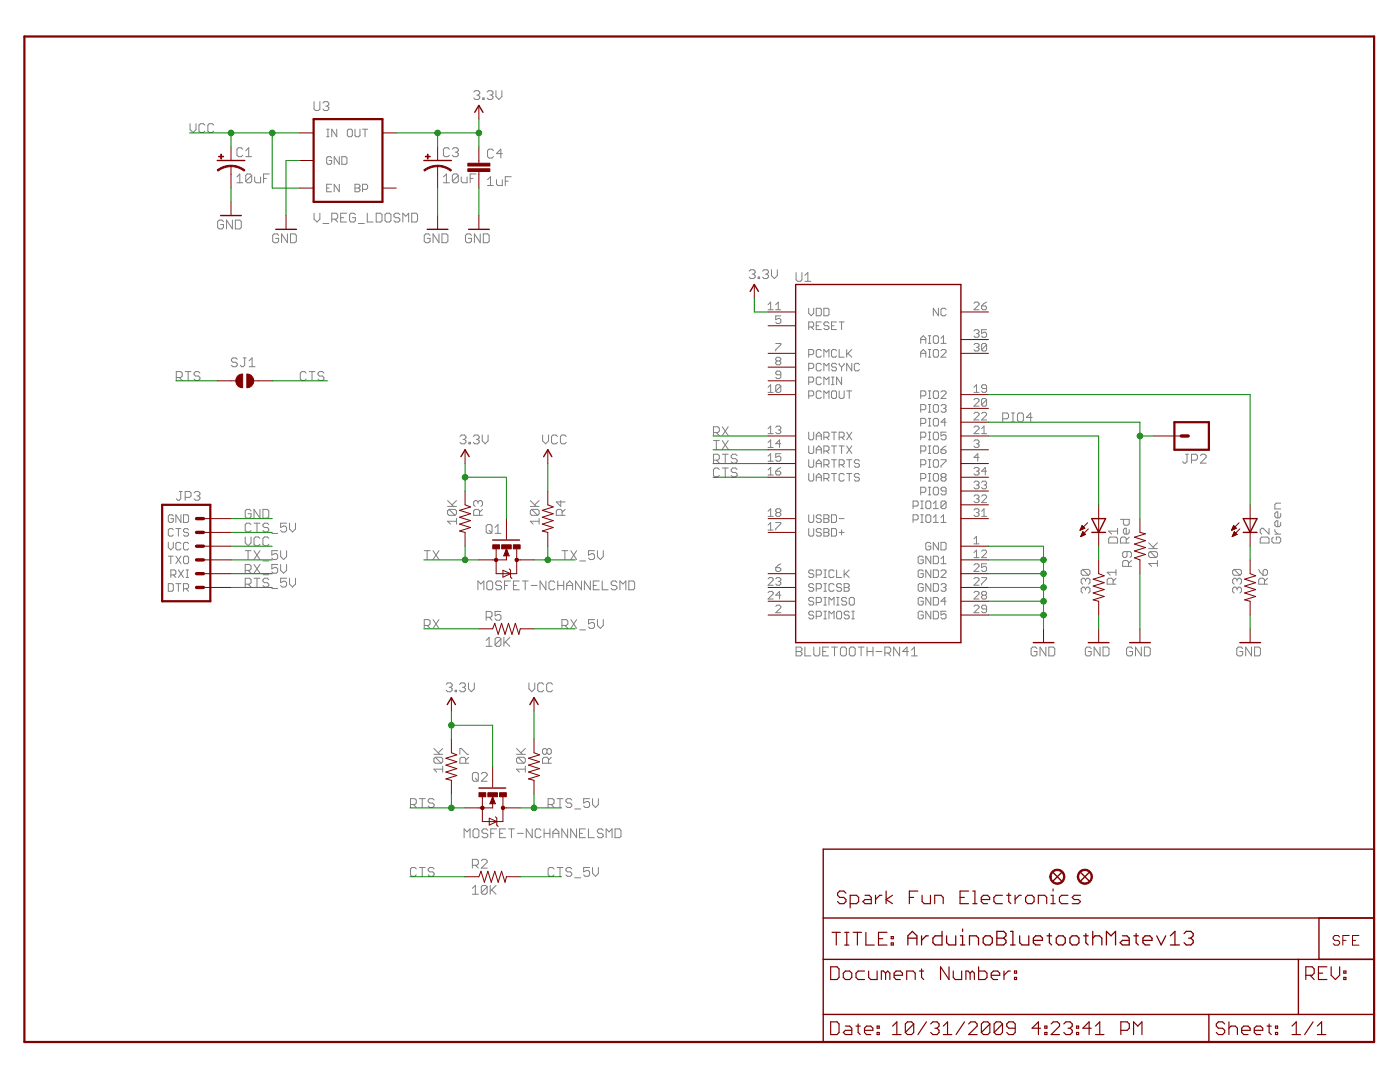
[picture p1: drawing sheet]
<svg xmlns="http://www.w3.org/2000/svg" width="279mm" height="216mm" viewBox="0 0 279 216" stroke-linecap="round" stroke-linejoin="round" font-family="sans-serif">
<g fill="#808080" stroke="#808080" stroke-width=".2">
<path d="M97.9 35.3l-.6 .6z"/>
<path d="M97.9 35.3v1.7z"/>
<path d="M97.3 37h1.2z"/>
<path d="M99.1 35.9v.8z"/>
<path d="M99.1 36.7l.3 .3z"/>
<path d="M99.4 37h.8z"/>
<path d="M100.2 35.9v1.1z"/>
<path d="M100.8 35.3v1.7z"/>
<path d="M100.8 35.3h1.2z"/>
<path d="M100.8 36.2h.6z"/>
<path d="M44.3 43.9l.3 .3z"/>
<path d="M43.7 43.9h.6z"/>
<path d="M43.7 43.9l-.3 .3z"/>
<path d="M43.4 44.2v1.2z"/>
<path d="M43.4 45.4l.3 .3z"/>
<path d="M43.7 45.7h.6z"/>
<path d="M44.6 45.4l-.3 .3z"/>
<path d="M44.6 44.8v.6z"/>
<path d="M44 44.8h.6z"/>
<path d="M45.2 43.9v1.8z"/>
<path d="M45.2 43.9l1.2 1.8z"/>
<path d="M46.4 43.9v1.8z"/>
<path d="M47 43.9v1.8z"/>
<path d="M47 45.7h.9z"/>
<path d="M47.9 45.7l.3-.3z"/>
<path d="M48.2 44.2v1.2z"/>
<path d="M47.9 43.9l.3 .3z"/>
<path d="M47 43.9h.9z"/>
<path d="M93.8 46.7l.3 .3z"/>
<path d="M93.2 46.7h.6z"/>
<path d="M93.2 46.7l-.3 .3z"/>
<path d="M92.9 47v1.1z"/>
<path d="M92.9 48.1l.3 .3z"/>
<path d="M93.2 48.4h.6z"/>
<path d="M93.8 48.4l.3-.3z"/>
<path d="M94.1 47.6v.5z"/>
<path d="M93.5 47.6h.6z"/>
<path d="M94.7 46.7v1.7z"/>
<path d="M94.7 46.7l1.1 1.7z"/>
<path d="M95.8 46.7v1.7z"/>
<path d="M96.5 46.7v1.7z"/>
<path d="M96.5 48.4h.8z"/>
<path d="M97.3 48.4l.3-.3z"/>
<path d="M97.6 47v1.1z"/>
<path d="M97.3 46.7l.3 .3z"/>
<path d="M96.5 46.7h.8z"/>
<path d="M94.6 18.4l.2-.3z"/>
<path d="M94.8 18.1h.6z"/>
<path d="M95.4 18.1l.3 .3z"/>
<path d="M95.7 18.4v.3z"/>
<path d="M95.7 18.7l-.3 .3z"/>
<path d="M95.1 19h.3z"/>
<path d="M95.4 19l.3 .3z"/>
<path d="M95.7 19.3v.3z"/>
<path d="M95.7 19.6l-.3 .3z"/>
<path d="M94.8 19.9h.6z"/>
<path d="M94.6 19.6l.2 .3z"/>
<path d="M96.3 19.6v.3z"/>
<path d="M96.3 19.6h.3z"/>
<path d="M96.6 19.6v.3z"/>
<path d="M96.3 19.9h.3z"/>
<path d="M97.2 18.4l.3-.3z"/>
<path d="M97.5 18.1h.6z"/>
<path d="M98.1 18.1l.3 .3z"/>
<path d="M98.4 18.4v.3z"/>
<path d="M98.4 18.7l-.3 .3z"/>
<path d="M97.8 19h.3z"/>
<path d="M98.1 19l.3 .3z"/>
<path d="M98.4 19.3v.3z"/>
<path d="M98.4 19.6l-.3 .3z"/>
<path d="M97.5 19.9h.6z"/>
<path d="M97.2 19.6l.3 .3z"/>
<path d="M99 18.1v1.2z"/>
<path d="M99 19.3l.6 .6z"/>
<path d="M99.6 19.9l.6-.6z"/>
<path d="M100.2 18.1v1.2z"/>
<path d="M62.7 42.5v1.2z"/>
<path d="M62.7 43.7l.6 .6z"/>
<path d="M63.3 44.3l.5-.6z"/>
<path d="M63.8 42.5v1.2z"/>
<path d="M64.5 44.6h1.1z"/>
<path d="M66.2 42.5v1.8z"/>
<path d="M66.2 42.5h.9z"/>
<path d="M67.1 42.5l.3 .3z"/>
<path d="M67.4 42.8v.6z"/>
<path d="M67.4 43.4l-.3 .3z"/>
<path d="M66.2 43.7h.9z"/>
<path d="M66.8 43.7l.6 .6z"/>
<path d="M68 42.5h1.2z"/>
<path d="M68 42.5v1.8z"/>
<path d="M68 44.3h1.2z"/>
<path d="M68 43.4h.6z"/>
<path d="M70.6 42.5l.3 .3z"/>
<path d="M70 42.5h.6z"/>
<path d="M70 42.5l-.2 .3z"/>
<path d="M69.8 42.8v1.2z"/>
<path d="M69.8 44l.2 .3z"/>
<path d="M70 44.3h.6z"/>
<path d="M70.6 44.3l.3-.3z"/>
<path d="M70.9 43.4v.6z"/>
<path d="M70.3 43.4h.6z"/>
<path d="M71.5 44.6h1.2z"/>
<path d="M73.3 42.5v1.8z"/>
<path d="M73.3 44.3h1.2z"/>
<path d="M75.1 42.5v1.8z"/>
<path d="M75.1 44.3h.8z"/>
<path d="M75.9 44.3l.3-.3z"/>
<path d="M76.2 42.8v1.2z"/>
<path d="M75.9 42.5l.3 .3z"/>
<path d="M75.1 42.5h.8z"/>
<path d="M77.1 42.5h.6z"/>
<path d="M77.1 42.5l-.3 .3z"/>
<path d="M76.8 42.8v1.2z"/>
<path d="M76.8 44l.3 .3z"/>
<path d="M77.1 44.3h.6z"/>
<path d="M77.7 44.3l.3-.3z"/>
<path d="M78 42.8v1.2z"/>
<path d="M77.7 42.5l.3 .3z"/>
<path d="M79.5 42.5l.3 .3z"/>
<path d="M78.9 42.5h.6z"/>
<path d="M78.9 42.5l-.3 .3z"/>
<path d="M78.6 42.8v.3z"/>
<path d="M78.6 43.1l.3 .3z"/>
<path d="M78.9 43.4h.6z"/>
<path d="M79.5 43.4l.3 .3z"/>
<path d="M79.8 43.7v.3z"/>
<path d="M79.5 44.3l.3-.3z"/>
<path d="M78.9 44.3h.6z"/>
<path d="M78.6 44l.3 .3z"/>
<path d="M80.4 42.5v1.8z"/>
<path d="M80.4 42.5l.6 .6z"/>
<path d="M81.6 42.5l-.6 .6z"/>
<path d="M81.6 42.5v1.8z"/>
<path d="M82.2 42.5v1.8z"/>
<path d="M82.2 44.3h.8z"/>
<path d="M83 44.3l.3-.3z"/>
<path d="M83.3 42.8v1.2z"/>
<path d="M83 42.5l.3 .3z"/>
<path d="M82.2 42.5h.8z"/>
<path d="M215.8 118l.3 .3z"/>
<path d="M215.8 117.5v.5z"/>
<path d="M215.8 117.5l.3-.3z"/>
<path d="M216.1 117.2h.2z"/>
<path d="M216.3 117.2l.3 .3z"/>
<path d="M216.6 117.5v.3z"/>
<path d="M216.6 117.5l.3-.3z"/>
<path d="M216.9 117.2h.3z"/>
<path d="M217.2 117.2l.3 .3z"/>
<path d="M217.5 117.5v.5z"/>
<path d="M217.5 118l-.3 .3z"/>
<path d="M215.8 116.3l.3 .3z"/>
<path d="M215.8 115.7v.6z"/>
<path d="M215.8 115.7l.3-.3z"/>
<path d="M216.1 115.4h.2z"/>
<path d="M216.3 115.4l.3 .3z"/>
<path d="M216.6 115.7v.3z"/>
<path d="M216.6 115.7l.3-.3z"/>
<path d="M216.9 115.4h.3z"/>
<path d="M217.2 115.4l.3 .3z"/>
<path d="M217.5 115.7v.6z"/>
<path d="M217.5 116.3l-.3 .3z"/>
<path d="M216.1 114.8h1.1z"/>
<path d="M215.8 114.5l.3 .3z"/>
<path d="M215.8 113.9v.6z"/>
<path d="M215.8 113.9l.3-.3z"/>
<path d="M216.1 113.6h1.1z"/>
<path d="M217.2 113.6l.3 .3z"/>
<path d="M217.5 113.9v.6z"/>
<path d="M217.5 114.5l-.3 .3z"/>
<path d="M216.1 113.6l1.1 1.2z"/>
<path d="M92.6 165.4v1.8z"/>
<path d="M92.6 165.4l.6 .6z"/>
<path d="M93.2 166l.6-.6z"/>
<path d="M93.8 165.4v1.8z"/>
<path d="M94.7 165.4h.6z"/>
<path d="M94.7 165.4l-.3 .3z"/>
<path d="M94.4 165.7v1.2z"/>
<path d="M94.4 166.9l.3 .3z"/>
<path d="M94.7 167.2h.6z"/>
<path d="M95.3 167.2l.3-.3z"/>
<path d="M95.6 165.7v1.2z"/>
<path d="M95.3 165.4l.3 .3z"/>
<path d="M97 165.4l.3 .3z"/>
<path d="M96.5 165.4h.5z"/>
<path d="M96.2 165.7l.3-.3z"/>
<path d="M96.2 165.7v.3z"/>
<path d="M96.2 166l.3 .3z"/>
<path d="M96.5 166.3h.5z"/>
<path d="M97 166.3l.3 .3z"/>
<path d="M97.3 166.6v.3z"/>
<path d="M97 167.2l.3-.3z"/>
<path d="M96.5 167.2h.5z"/>
<path d="M96.2 166.9l.3 .3z"/>
<path d="M97.9 165.4v1.8z"/>
<path d="M97.9 165.4h1.2z"/>
<path d="M97.9 166.3h.6z"/>
<path d="M99.7 165.4h1.2z"/>
<path d="M99.7 165.4v1.8z"/>
<path d="M99.7 167.2h1.2z"/>
<path d="M99.7 166.3h.6z"/>
<path d="M102.1 165.4v1.8z"/>
<path d="M101.5 165.4h1.2z"/>
<path d="M103.3 166.3h1.1z"/>
<path d="M105 165.4v1.8z"/>
<path d="M105 165.4l1.2 1.8z"/>
<path d="M106.2 165.4v1.8z"/>
<path d="M107.7 165.4l.3 .3z"/>
<path d="M107.1 165.4h.6z"/>
<path d="M107.1 165.4l-.3 .3z"/>
<path d="M106.8 165.7v1.2z"/>
<path d="M106.8 166.9l.3 .3z"/>
<path d="M107.1 167.2h.6z"/>
<path d="M107.7 167.2l.3-.3z"/>
<path d="M108.6 165.4v1.8z"/>
<path d="M108.6 166.3h1.1z"/>
<path d="M109.7 165.4v1.8z"/>
<path d="M110.3 166v1.2z"/>
<path d="M110.3 166l.6-.6z"/>
<path d="M110.9 165.4l.6 .6z"/>
<path d="M111.5 166v1.2z"/>
<path d="M110.3 166.3h1.2z"/>
<path d="M112.1 165.4v1.8z"/>
<path d="M112.1 165.4l1.2 1.8z"/>
<path d="M113.3 165.4v1.8z"/>
<path d="M113.9 165.4v1.8z"/>
<path d="M113.9 165.4l1.2 1.8z"/>
<path d="M115.1 165.4v1.8z"/>
<path d="M115.7 165.4h1.1z"/>
<path d="M115.7 165.4v1.8z"/>
<path d="M115.7 167.2h1.1z"/>
<path d="M115.7 166.3h.5z"/>
<path d="M117.4 165.4v1.8z"/>
<path d="M117.4 167.2h1.2z"/>
<path d="M120.1 165.4l.3 .3z"/>
<path d="M119.5 165.4h.6z"/>
<path d="M119.5 165.4l-.3 .3z"/>
<path d="M119.2 165.7v.3z"/>
<path d="M119.2 166l.3 .3z"/>
<path d="M119.5 166.3h.6z"/>
<path d="M120.1 166.3l.3 .3z"/>
<path d="M120.4 166.6v.3z"/>
<path d="M120.1 167.2l.3-.3z"/>
<path d="M119.5 167.2h.6z"/>
<path d="M119.2 166.9l.3 .3z"/>
<path d="M121 165.4v1.8z"/>
<path d="M121 165.4l.6 .6z"/>
<path d="M121.6 166l.6-.6z"/>
<path d="M122.2 165.4v1.8z"/>
<path d="M122.7 165.4v1.8z"/>
<path d="M122.7 167.2h.9z"/>
<path d="M123.6 167.2l.3-.3z"/>
<path d="M123.9 165.7v1.2z"/>
<path d="M123.6 165.4l.3 .3z"/>
<path d="M122.7 165.4h.9z"/>
<path d="M86.6 153.5l.6 .6z"/>
<path d="M86.6 153.5h1.7z"/>
<path d="M88.3 152.9v1.2z"/>
<path d="M86.9 152.3h1.2z"/>
<path d="M86.6 152l.3 .3z"/>
<path d="M86.6 151.4v.6z"/>
<path d="M86.9 151.1l-.3 .3z"/>
<path d="M86.9 151.1h1.2z"/>
<path d="M88.1 151.1l.2 .3z"/>
<path d="M88.3 151.4v.6z"/>
<path d="M88.3 152l-.2 .3z"/>
<path d="M86.9 151.1l1.2 1.2z"/>
<path d="M86.6 150.5h1.7z"/>
<path d="M86.6 149.4l1.2 1.1z"/>
<path d="M87.5 150.2l.8-.8z"/>
<path d="M103.1 153.5l.6 .6z"/>
<path d="M103.1 153.5h1.7z"/>
<path d="M104.8 152.9v1.2z"/>
<path d="M103.4 152.3h1.1z"/>
<path d="M103.1 152l.3 .3z"/>
<path d="M103.1 151.4v.6z"/>
<path d="M103.1 151.4l.3-.3z"/>
<path d="M103.4 151.1h1.1z"/>
<path d="M104.5 151.1l.3 .3z"/>
<path d="M104.8 151.4v.6z"/>
<path d="M104.8 152l-.3 .3z"/>
<path d="M103.4 151.1l1.1 1.2z"/>
<path d="M103.1 150.5h1.7z"/>
<path d="M103.1 149.4l1.1 1.1z"/>
<path d="M103.9 150.2l.9-.8z"/>
<path d="M89.3 136.3l-.3 .3z"/>
<path d="M89.3 136.3h.6z"/>
<path d="M89.9 136.3l.3 .3z"/>
<path d="M90.2 136.6v.3z"/>
<path d="M89.9 137.1l.3-.2z"/>
<path d="M89.6 137.1h.3z"/>
<path d="M89.9 137.1l.3 .3z"/>
<path d="M90.2 137.4v.3z"/>
<path d="M90.2 137.7l-.3 .3z"/>
<path d="M89.3 138h.6z"/>
<path d="M89 137.7l.3 .3z"/>
<path d="M90.8 137.7v.3z"/>
<path d="M90.8 137.7h.3z"/>
<path d="M91.1 137.7v.3z"/>
<path d="M90.8 138h.3z"/>
<path d="M91.7 136.6l.3-.3z"/>
<path d="M92 136.3h.6z"/>
<path d="M92.6 136.3l.3 .3z"/>
<path d="M92.9 136.6v.3z"/>
<path d="M92.9 136.9l-.3 .2z"/>
<path d="M92.3 137.1h.3z"/>
<path d="M92.6 137.1l.3 .3z"/>
<path d="M92.9 137.4v.3z"/>
<path d="M92.9 137.7l-.3 .3z"/>
<path d="M92 138h.6z"/>
<path d="M91.7 137.7l.3 .3z"/>
<path d="M93.5 136.3v1.1z"/>
<path d="M93.5 137.4l.6 .6z"/>
<path d="M94.1 138l.6-.6z"/>
<path d="M94.7 136.3v1.1z"/>
<path d="M105.6 136.3v1.1z"/>
<path d="M105.6 137.4l.5 .6z"/>
<path d="M106.1 138l.6-.6z"/>
<path d="M106.7 136.3v1.1z"/>
<path d="M108.2 136.3l.3 .3z"/>
<path d="M107.6 136.3h.6z"/>
<path d="M107.6 136.3l-.3 .3z"/>
<path d="M107.3 136.6v1.1z"/>
<path d="M107.3 137.7l.3 .3z"/>
<path d="M107.6 138h.6z"/>
<path d="M108.2 138l.3-.3z"/>
<path d="M110 136.3l.3 .3z"/>
<path d="M109.4 136.3h.6z"/>
<path d="M109.4 136.3l-.3 .3z"/>
<path d="M109.1 136.6v1.1z"/>
<path d="M109.1 137.7l.3 .3z"/>
<path d="M109.4 138h.6z"/>
<path d="M110.3 137.7l-.3 .3z"/>
<path d="M217.5 129.1l.3 .3z"/>
<path d="M216.9 129.1h.6z"/>
<path d="M216.9 129.1l-.3 .3z"/>
<path d="M216.6 129.4v1.2z"/>
<path d="M216.6 130.6l.3 .3z"/>
<path d="M216.9 130.9h.6z"/>
<path d="M217.5 130.9l.3-.3z"/>
<path d="M217.8 130v.6z"/>
<path d="M217.2 130h.6z"/>
<path d="M218.4 129.1v1.8z"/>
<path d="M218.4 129.1l1.1 1.8z"/>
<path d="M219.5 129.1v1.8z"/>
<path d="M220.1 129.1v1.8z"/>
<path d="M220.1 130.9h.9z"/>
<path d="M221 130.9l.3-.3z"/>
<path d="M221.3 129.4v1.2z"/>
<path d="M221 129.1l.3 .3z"/>
<path d="M220.1 129.1h.9z"/>
<path d="M55.3 46.7l.3 .3z"/>
<path d="M54.7 46.7h.6z"/>
<path d="M54.7 46.7l-.3 .3z"/>
<path d="M54.4 47v1.1z"/>
<path d="M54.4 48.1l.3 .3z"/>
<path d="M54.7 48.4h.6z"/>
<path d="M55.3 48.4l.3-.3z"/>
<path d="M55.6 47.6v.5z"/>
<path d="M55 47.6h.6z"/>
<path d="M56.2 46.7v1.7z"/>
<path d="M56.2 46.7l1.2 1.7z"/>
<path d="M57.4 46.7v1.7z"/>
<path d="M58 46.7v1.7z"/>
<path d="M58 48.4h.8z"/>
<path d="M58.8 48.4l.3-.3z"/>
<path d="M59.1 47v1.1z"/>
<path d="M58.8 46.7l.3 .3z"/>
<path d="M58 46.7h.8z"/>
<path d="M47.9 34.7l-.6 .6z"/>
<path d="M47.9 34.7v1.8z"/>
<path d="M47.3 36.5h1.2z"/>
<path d="M49 35v1.2z"/>
<path d="M49 35l.3-.3z"/>
<path d="M49.3 34.7h.6z"/>
<path d="M49.9 34.7l.3 .3z"/>
<path d="M50.2 35v1.2z"/>
<path d="M50.2 36.2l-.3 .3z"/>
<path d="M49.3 36.5h.6z"/>
<path d="M49 36.2l.3 .3z"/>
<path d="M49 36.2l1.2-1.2z"/>
<path d="M50.8 35.3v.9z"/>
<path d="M50.8 36.2l.3 .3z"/>
<path d="M51.1 36.5h.9z"/>
<path d="M52 35.3v1.2z"/>
<path d="M52.6 34.7v1.8z"/>
<path d="M52.6 34.7h1.2z"/>
<path d="M52.6 35.6h.6z"/>
<path d="M89.1 34.7l-.6 .6z"/>
<path d="M89.1 34.7v1.8z"/>
<path d="M88.5 36.5h1.2z"/>
<path d="M90.3 35v1.2z"/>
<path d="M90.3 35l.3-.3z"/>
<path d="M90.6 34.7h.6z"/>
<path d="M91.2 34.7l.3 .3z"/>
<path d="M91.5 35v1.2z"/>
<path d="M91.5 36.2l-.3 .3z"/>
<path d="M90.6 36.5h.6z"/>
<path d="M90.3 36.2l.3 .3z"/>
<path d="M90.3 36.2l1.2-1.2z"/>
<path d="M92.1 35.3v.9z"/>
<path d="M92.1 36.2l.3 .3z"/>
<path d="M92.4 36.5h.8z"/>
<path d="M93.2 35.3v1.2z"/>
<path d="M93.8 34.7v1.8z"/>
<path d="M93.8 34.7h1.2z"/>
<path d="M93.8 35.6h.6z"/>
<path d="M85.5 46.7l.3 .3z"/>
<path d="M85 46.7h.5z"/>
<path d="M85 46.7l-.3 .3z"/>
<path d="M84.7 47v1.1z"/>
<path d="M84.7 48.1l.3 .3z"/>
<path d="M85 48.4h.5z"/>
<path d="M85.5 48.4l.3-.3z"/>
<path d="M85.8 47.6v.5z"/>
<path d="M85.2 47.6h.6z"/>
<path d="M86.4 46.7v1.7z"/>
<path d="M86.4 46.7l1.2 1.7z"/>
<path d="M87.6 46.7v1.7z"/>
<path d="M88.2 46.7v1.7z"/>
<path d="M88.2 48.4h.9z"/>
<path d="M89.1 48.4l.3-.3z"/>
<path d="M89.4 47v1.1z"/>
<path d="M89.1 46.7l.3 .3z"/>
<path d="M88.2 46.7h.9z"/>
<path d="M94.3 177.2l.6-.5z"/>
<path d="M94.9 176.7v1.7z"/>
<path d="M94.3 178.4h1.2z"/>
<path d="M96.1 177v1.1z"/>
<path d="M96.1 177l.3-.3z"/>
<path d="M96.4 176.7h.5z"/>
<path d="M96.9 176.7l.3 .3z"/>
<path d="M97.2 177v1.1z"/>
<path d="M97.2 178.1l-.3 .3z"/>
<path d="M96.4 178.4h.5z"/>
<path d="M96.1 178.1l.3 .3z"/>
<path d="M97.2 177l-1.1 1.1z"/>
<path d="M97.8 176.7v1.7z"/>
<path d="M97.8 177.8l1.2-1.1z"/>
<path d="M98.1 177.5l.9 .9z"/>
<path d="M95.4 115.9v1.8z"/>
<path d="M95.4 115.9l.6 .6z"/>
<path d="M96 116.5l.6-.6z"/>
<path d="M96.6 115.9v1.8z"/>
<path d="M97.5 115.9h.5z"/>
<path d="M97.5 115.9l-.3 .3z"/>
<path d="M97.2 116.2v1.2z"/>
<path d="M97.2 117.4l.3 .3z"/>
<path d="M97.5 117.7h.5z"/>
<path d="M98 117.7l.3-.3z"/>
<path d="M98.3 116.2v1.2z"/>
<path d="M98 115.9l.3 .3z"/>
<path d="M99.8 115.9l.3 .3z"/>
<path d="M99.2 115.9h.6z"/>
<path d="M99.2 115.9l-.3 .3z"/>
<path d="M98.9 116.2v.3z"/>
<path d="M98.9 116.5l.3 .3z"/>
<path d="M99.2 116.8h.6z"/>
<path d="M99.8 116.8l.3 .3z"/>
<path d="M100.1 117.1v.3z"/>
<path d="M100.1 117.4l-.3 .3z"/>
<path d="M99.2 117.7h.6z"/>
<path d="M98.9 117.4l.3 .3z"/>
<path d="M100.7 115.9v1.8z"/>
<path d="M100.7 115.9h1.2z"/>
<path d="M100.7 116.8h.6z"/>
<path d="M102.5 115.9h1.1z"/>
<path d="M102.5 115.9v1.8z"/>
<path d="M102.5 117.7h1.1z"/>
<path d="M102.5 116.8h.6z"/>
<path d="M104.8 115.9v1.8z"/>
<path d="M104.2 115.9h1.2z"/>
<path d="M106 116.8h1.2z"/>
<path d="M107.8 115.9v1.8z"/>
<path d="M107.8 115.9l1.1 1.8z"/>
<path d="M108.9 115.9v1.8z"/>
<path d="M110.4 115.9l.3 .3z"/>
<path d="M109.9 115.9h.5z"/>
<path d="M109.9 115.9l-.3 .3z"/>
<path d="M109.6 116.2v1.2z"/>
<path d="M109.6 117.4l.3 .3z"/>
<path d="M109.9 117.7h.5z"/>
<path d="M110.4 117.7l.3-.3z"/>
<path d="M111.3 115.9v1.8z"/>
<path d="M111.3 116.8h1.2z"/>
<path d="M112.5 115.9v1.8z"/>
<path d="M113.1 116.5v1.2z"/>
<path d="M113.1 116.5l.6-.6z"/>
<path d="M113.7 115.9l.6 .6z"/>
<path d="M114.3 116.5v1.2z"/>
<path d="M113.1 116.8h1.2z"/>
<path d="M114.9 115.9v1.8z"/>
<path d="M114.9 115.9l1.1 1.8z"/>
<path d="M116 115.9v1.8z"/>
<path d="M116.6 115.9v1.8z"/>
<path d="M116.6 115.9l1.2 1.8z"/>
<path d="M117.8 115.9v1.8z"/>
<path d="M118.4 115.9h1.2z"/>
<path d="M118.4 115.9v1.8z"/>
<path d="M118.4 117.7h1.2z"/>
<path d="M118.4 116.8h.6z"/>
<path d="M120.2 115.9v1.8z"/>
<path d="M120.2 117.7h1.1z"/>
<path d="M122.8 115.9l.3 .3z"/>
<path d="M122.2 115.9h.6z"/>
<path d="M122.2 115.9l-.2 .3z"/>
<path d="M122 116.2v.3z"/>
<path d="M122 116.5l.2 .3z"/>
<path d="M122.2 116.8h.6z"/>
<path d="M122.8 116.8l.3 .3z"/>
<path d="M123.1 117.1v.3z"/>
<path d="M122.8 117.7l.3-.3z"/>
<path d="M122.2 117.7h.6z"/>
<path d="M122 117.4l.2 .3z"/>
<path d="M123.7 115.9v1.8z"/>
<path d="M123.7 115.9l.6 .6z"/>
<path d="M124.9 115.9l-.6 .6z"/>
<path d="M124.9 115.9v1.8z"/>
<path d="M125.5 115.9v1.8z"/>
<path d="M125.5 117.7h.9z"/>
<path d="M126.7 117.4l-.3 .3z"/>
<path d="M126.7 116.2v1.2z"/>
<path d="M126.4 115.9l.3 .3z"/>
<path d="M125.5 115.9h.9z"/>
<path d="M89.3 104l.6 .6z"/>
<path d="M89.3 104h1.8z"/>
<path d="M91.1 103.4v1.2z"/>
<path d="M89.6 102.8h1.2z"/>
<path d="M89.3 102.5l.3 .3z"/>
<path d="M89.3 101.9v.6z"/>
<path d="M89.3 101.9l.3-.3z"/>
<path d="M89.6 101.6h1.2z"/>
<path d="M90.8 101.6l.3 .3z"/>
<path d="M91.1 101.9v.6z"/>
<path d="M91.1 102.5l-.3 .3z"/>
<path d="M89.6 101.6l1.2 1.2z"/>
<path d="M89.3 101h1.8z"/>
<path d="M89.3 99.9l1.2 1.1z"/>
<path d="M90.2 100.8l.9-.9z"/>
<path d="M105.8 104l.6 .6z"/>
<path d="M105.8 104h1.8z"/>
<path d="M107.6 103.4v1.2z"/>
<path d="M106.1 102.8h1.2z"/>
<path d="M105.8 102.5l.3 .3z"/>
<path d="M105.8 101.9v.6z"/>
<path d="M106.1 101.6l-.3 .3z"/>
<path d="M106.1 101.6h1.2z"/>
<path d="M107.3 101.6l.3 .3z"/>
<path d="M107.6 101.9v.6z"/>
<path d="M107.6 102.5l-.3 .3z"/>
<path d="M106.1 101.6l1.2 1.2z"/>
<path d="M105.8 101h1.8z"/>
<path d="M105.8 99.9l1.2 1.1z"/>
<path d="M106.7 100.8l.9-.9z"/>
<path d="M91.8 87.1l.3-.3z"/>
<path d="M92.1 86.8h.6z"/>
<path d="M92.7 86.8l.3 .3z"/>
<path d="M93 87.1v.3z"/>
<path d="M93 87.4l-.3 .3z"/>
<path d="M92.4 87.7h.3z"/>
<path d="M92.7 87.7l.3 .3z"/>
<path d="M93 88v.3z"/>
<path d="M92.7 88.6l.3-.3z"/>
<path d="M92.1 88.6h.6z"/>
<path d="M91.8 88.3l.3 .3z"/>
<path d="M93.6 88.3v.3z"/>
<path d="M93.6 88.3h.3z"/>
<path d="M93.9 88.3v.3z"/>
<path d="M93.6 88.6h.3z"/>
<path d="M94.5 87.1l.3-.3z"/>
<path d="M94.8 86.8h.5z"/>
<path d="M95.3 86.8l.3 .3z"/>
<path d="M95.6 87.1v.3z"/>
<path d="M95.3 87.7l.3-.3z"/>
<path d="M95.1 87.7h.2z"/>
<path d="M95.3 87.7l.3 .3z"/>
<path d="M95.6 88v.3z"/>
<path d="M95.6 88.3l-.3 .3z"/>
<path d="M94.8 88.6h.5z"/>
<path d="M94.5 88.3l.3 .3z"/>
<path d="M96.2 86.8v1.2z"/>
<path d="M96.2 88l.6 .6z"/>
<path d="M96.8 88.6l.6-.6z"/>
<path d="M97.4 86.8v1.2z"/>
<path d="M108.3 86.8v1.2z"/>
<path d="M108.3 88l.6 .6z"/>
<path d="M108.9 88.6l.6-.6z"/>
<path d="M109.5 86.8v1.2z"/>
<path d="M111 86.8l.3 .3z"/>
<path d="M110.4 86.8h.6z"/>
<path d="M110.4 86.8l-.3 .3z"/>
<path d="M110.1 87.1v1.2z"/>
<path d="M110.1 88.3l.3 .3z"/>
<path d="M110.4 88.6h.6z"/>
<path d="M111 88.6l.3-.3z"/>
<path d="M112.7 86.8l.3 .3z"/>
<path d="M112.1 86.8h.6z"/>
<path d="M112.1 86.8l-.3 .3z"/>
<path d="M111.8 87.1v1.2z"/>
<path d="M111.8 88.3l.3 .3z"/>
<path d="M112.1 88.6h.6z"/>
<path d="M112.7 88.6l.3-.3z"/>
<path d="M97 127.8l.6-.6z"/>
<path d="M97.6 127.2v1.8z"/>
<path d="M97 129h1.2z"/>
<path d="M98.8 127.5v1.2z"/>
<path d="M98.8 127.5l.3-.3z"/>
<path d="M99.1 127.2h.6z"/>
<path d="M99.7 127.2l.3 .3z"/>
<path d="M100 127.5v1.2z"/>
<path d="M100 128.7l-.3 .3z"/>
<path d="M99.1 129h.6z"/>
<path d="M98.8 128.7l.3 .3z"/>
<path d="M100 127.5l-1.2 1.2z"/>
<path d="M100.6 127.2v1.8z"/>
<path d="M100.6 128.4l1.1-1.2z"/>
<path d="M100.9 128.1l.8 .9z"/>
<path d="M149.5 54.1l.3-.3z"/>
<path d="M149.8 53.8h.6z"/>
<path d="M150.4 53.8l.3 .3z"/>
<path d="M150.7 54.1v.3z"/>
<path d="M150.7 54.4l-.3 .3z"/>
<path d="M150.1 54.7h.3z"/>
<path d="M150.4 54.7l.3 .3z"/>
<path d="M150.7 55v.3z"/>
<path d="M150.7 55.3l-.3 .3z"/>
<path d="M149.8 55.6h.6z"/>
<path d="M149.5 55.3l.3 .3z"/>
<path d="M151.3 55.3v.3z"/>
<path d="M151.3 55.3h.3z"/>
<path d="M151.6 55.3v.3z"/>
<path d="M151.3 55.6h.3z"/>
<path d="M152.2 54.1l.3-.3z"/>
<path d="M152.5 53.8h.6z"/>
<path d="M153.1 53.8l.3 .3z"/>
<path d="M153.4 54.1v.3z"/>
<path d="M153.4 54.4l-.3 .3z"/>
<path d="M152.8 54.7h.3z"/>
<path d="M153.1 54.7l.3 .3z"/>
<path d="M153.4 55v.3z"/>
<path d="M153.4 55.3l-.3 .3z"/>
<path d="M152.5 55.6h.6z"/>
<path d="M152.2 55.3l.3 .3z"/>
<path d="M154 53.8v1.2z"/>
<path d="M154 55l.5 .6z"/>
<path d="M154.5 55.6l.6-.6z"/>
<path d="M155.1 53.8v1.2z"/>
<path d="M206.7 129.1l.2 .3z"/>
<path d="M206.1 129.1h.6z"/>
<path d="M206.1 129.1l-.3 .3z"/>
<path d="M205.8 129.4v1.2z"/>
<path d="M205.8 130.6l.3 .3z"/>
<path d="M206.1 130.9h.6z"/>
<path d="M206.7 130.9l.2-.3z"/>
<path d="M206.9 130v.6z"/>
<path d="M206.4 130h.5z"/>
<path d="M207.6 129.1v1.8z"/>
<path d="M207.6 129.1l1.1 1.8z"/>
<path d="M208.7 129.1v1.8z"/>
<path d="M209.3 129.1v1.8z"/>
<path d="M209.3 130.9h.9z"/>
<path d="M210.2 130.9l.3-.3z"/>
<path d="M210.5 129.4v1.2z"/>
<path d="M210.2 129.1l.3 .3z"/>
<path d="M209.3 129.1h.9z"/>
<path d="M254.1 107.2l-.3 .3z"/>
<path d="M253.8 107.5v.6z"/>
<path d="M253.8 108.1l.3 .3z"/>
<path d="M254.1 108.4h1.2z"/>
<path d="M255.6 108.1l-.3 .3z"/>
<path d="M255.6 107.5v.6z"/>
<path d="M255.3 107.2l.3 .3z"/>
<path d="M254.7 107.2h.6z"/>
<path d="M254.7 107.2v.6z"/>
<path d="M254.4 106.6h1.2z"/>
<path d="M254.4 106l.6 .6z"/>
<path d="M254.4 105.7v.3z"/>
<path d="M255.6 104.2v.6z"/>
<path d="M255.6 104.8l-.3 .3z"/>
<path d="M254.7 105.1h.6z"/>
<path d="M254.4 104.8l.3 .3z"/>
<path d="M254.4 104.2v.6z"/>
<path d="M254.4 104.2l.3-.3z"/>
<path d="M254.7 103.9h.3z"/>
<path d="M255 103.9v1.2z"/>
<path d="M255.6 102.4v.6z"/>
<path d="M255.6 103l-.3 .3z"/>
<path d="M254.7 103.3h.6z"/>
<path d="M254.4 103l.3 .3z"/>
<path d="M254.4 102.4v.6z"/>
<path d="M254.4 102.4l.3-.2z"/>
<path d="M254.7 102.2h.3z"/>
<path d="M255 102.2v1.1z"/>
<path d="M254.4 101.6h1.2z"/>
<path d="M254.4 100.7v.9z"/>
<path d="M254.4 100.7l.3-.3z"/>
<path d="M254.7 100.4h.9z"/>
<path d="M246 118l.3 .3z"/>
<path d="M246 117.5v.5z"/>
<path d="M246 117.5l.3-.3z"/>
<path d="M246.3 117.2h.3z"/>
<path d="M246.6 117.2l.3 .3z"/>
<path d="M246.9 117.5v.3z"/>
<path d="M246.9 117.5l.3-.3z"/>
<path d="M247.2 117.2h.3z"/>
<path d="M247.5 117.2l.3 .3z"/>
<path d="M247.8 117.5v.5z"/>
<path d="M247.8 118l-.3 .3z"/>
<path d="M246 116.3l.3 .3z"/>
<path d="M246 115.7v.6z"/>
<path d="M246 115.7l.3-.3z"/>
<path d="M246.3 115.4h.3z"/>
<path d="M246.6 115.4l.3 .3z"/>
<path d="M246.9 115.7v.3z"/>
<path d="M246.9 115.7l.3-.3z"/>
<path d="M247.2 115.4h.3z"/>
<path d="M247.5 115.4l.3 .3z"/>
<path d="M247.8 115.7v.6z"/>
<path d="M247.8 116.3l-.3 .3z"/>
<path d="M246.3 114.8h1.2z"/>
<path d="M246 114.5l.3 .3z"/>
<path d="M246 113.9v.6z"/>
<path d="M246 113.9l.3-.3z"/>
<path d="M246.3 113.6h1.2z"/>
<path d="M247.5 113.6l.3 .3z"/>
<path d="M247.8 113.9v.6z"/>
<path d="M247.8 114.5l-.3 .3z"/>
<path d="M246.3 113.6l1.2 1.2z"/>
<path d="M247.7 129.1l.3 .3z"/>
<path d="M247.1 129.1h.6z"/>
<path d="M247.1 129.1l-.3 .3z"/>
<path d="M246.8 129.4v1.2z"/>
<path d="M246.8 130.6l.3 .3z"/>
<path d="M247.1 130.9h.6z"/>
<path d="M247.7 130.9l.3-.3z"/>
<path d="M248 130v.6z"/>
<path d="M247.4 130h.6z"/>
<path d="M248.6 129.1v1.8z"/>
<path d="M248.6 129.1l1.2 1.8z"/>
<path d="M249.8 129.1v1.8z"/>
<path d="M250.4 129.1v1.8z"/>
<path d="M250.4 130.9h.8z"/>
<path d="M251.2 130.9l.3-.3z"/>
<path d="M251.5 129.4v1.2z"/>
<path d="M251.2 129.1l.3 .3z"/>
<path d="M250.4 129.1h.8z"/>
<path d="M223.6 108.4h1.8z"/>
<path d="M223.6 107.5v.9z"/>
<path d="M223.6 107.5l.3-.3z"/>
<path d="M223.9 107.2h.6z"/>
<path d="M224.5 107.2l.3 .3z"/>
<path d="M224.8 107.5v.9z"/>
<path d="M224.8 107.8l.6-.6z"/>
<path d="M225.4 105.7v.6z"/>
<path d="M225.4 106.3l-.3 .3z"/>
<path d="M224.5 106.6h.6z"/>
<path d="M224.2 106.3l.3 .3z"/>
<path d="M224.2 105.7v.6z"/>
<path d="M224.2 105.7l.3-.3z"/>
<path d="M224.5 105.4h.3z"/>
<path d="M224.8 105.4v1.2z"/>
<path d="M223.6 103.6h1.8z"/>
<path d="M225.4 103.6v.9z"/>
<path d="M225.1 104.8l.3-.3z"/>
<path d="M224.5 104.8h.6z"/>
<path d="M224.2 104.5l.3 .3z"/>
<path d="M224.2 103.6v.9z"/>
<path d="M229.2 112.4l.6 .6z"/>
<path d="M229.2 112.4h1.8z"/>
<path d="M231 111.8v1.2z"/>
<path d="M229.5 111.3h1.2z"/>
<path d="M229.2 111l.3 .3z"/>
<path d="M229.2 110.4v.6z"/>
<path d="M229.2 110.4l.3-.3z"/>
<path d="M229.5 110.1h1.2z"/>
<path d="M230.7 110.1l.3 .3z"/>
<path d="M231 110.4v.6z"/>
<path d="M231 111l-.3 .3z"/>
<path d="M229.5 110.1l1.2 1.2z"/>
<path d="M229.2 109.5h1.8z"/>
<path d="M229.2 108.3l1.2 1.2z"/>
<path d="M230.1 109.2l.9-.9z"/>
<path d="M225.7 129.1l.3 .3z"/>
<path d="M225.1 129.1h.6z"/>
<path d="M225.1 129.1l-.3 .3z"/>
<path d="M224.8 129.4v1.2z"/>
<path d="M224.8 130.6l.3 .3z"/>
<path d="M225.1 130.9h.6z"/>
<path d="M225.7 130.9l.3-.3z"/>
<path d="M226 130v.6z"/>
<path d="M225.4 130h.6z"/>
<path d="M226.6 129.1v1.8z"/>
<path d="M226.6 129.1l1.2 1.8z"/>
<path d="M227.8 129.1v1.8z"/>
<path d="M228.4 129.1v1.8z"/>
<path d="M228.4 130.9h.9z"/>
<path d="M229.3 130.9l.3-.3z"/>
<path d="M229.6 129.4v1.2z"/>
<path d="M229.3 129.1l.3 .3z"/>
<path d="M228.4 129.1h.9z"/>
<path d="M98.2 29.8l.3 .3z"/>
<path d="M97.6 29.8h.6z"/>
<path d="M97.6 29.8l-.3 .3z"/>
<path d="M97.3 30.1v1.1z"/>
<path d="M97.3 31.2l.3 .3z"/>
<path d="M97.6 31.5h.6z"/>
<path d="M98.5 31.2l-.3 .3z"/>
<path d="M99.9 29.8v1.7z"/>
<path d="M99.9 29.8l-.8 .8z"/>
<path d="M99.1 30.6h1.1z"/>
<path d="M65.2 27.3h.5z"/>
<path d="M65.4 25.8v1.5z"/>
<path d="M65.2 25.8h.5z"/>
<path d="M66.2 25.8v1.5z"/>
<path d="M66.2 25.8l1 1.5z"/>
<path d="M67.2 25.8v1.5z"/>
<path d="M65.9 31.3l.3 .2z"/>
<path d="M65.4 31.3h.5z"/>
<path d="M65.4 31.3l-.2 .2z"/>
<path d="M65.2 31.5v1z"/>
<path d="M65.2 32.5l.2 .3z"/>
<path d="M65.4 32.8h.5z"/>
<path d="M65.9 32.8l.3-.3z"/>
<path d="M66.2 32v.5z"/>
<path d="M65.7 32h.5z"/>
<path d="M66.7 31.3v1.5z"/>
<path d="M66.7 31.3l1 1.5z"/>
<path d="M67.7 31.3v1.5z"/>
<path d="M68.2 31.3v1.5z"/>
<path d="M68.2 32.8h.8z"/>
<path d="M69 32.8l.2-.3z"/>
<path d="M69.2 31.5v1z"/>
<path d="M69 31.3l.2 .2z"/>
<path d="M68.2 31.3h.8z"/>
<path d="M69.6 25.8h.5z"/>
<path d="M69.3 26l.3-.2z"/>
<path d="M69.3 26v1z"/>
<path d="M69.3 27l.3 .3z"/>
<path d="M69.6 27.3h.5z"/>
<path d="M70.3 27l-.2 .3z"/>
<path d="M70.3 26v1z"/>
<path d="M70.1 25.8l.2 .2z"/>
<path d="M70.8 25.8v1.2z"/>
<path d="M70.8 27l.3 .3z"/>
<path d="M71.1 27.3h.5z"/>
<path d="M71.6 27.3l.2-.3z"/>
<path d="M71.8 25.8v1.2z"/>
<path d="M72.9 25.8v1.5z"/>
<path d="M72.3 25.8h1.1z"/>
<path d="M65.2 36.8h1z"/>
<path d="M65.2 36.8v1.5z"/>
<path d="M65.2 38.3h1z"/>
<path d="M65.2 37.5h.5z"/>
<path d="M66.7 36.8v1.5z"/>
<path d="M66.7 36.8l1 1.5z"/>
<path d="M67.7 36.8v1.5z"/>
<path d="M70.8 36.8v1.5z"/>
<path d="M70.8 36.8h.8z"/>
<path d="M71.6 36.8l.2 .2z"/>
<path d="M71.8 37v.3z"/>
<path d="M71.8 37.3l-.2 .2z"/>
<path d="M71.6 37.5l.2 .3z"/>
<path d="M71.8 37.8v.2z"/>
<path d="M71.8 38l-.2 .3z"/>
<path d="M70.8 38.3h.8z"/>
<path d="M70.8 37.5h.8z"/>
<path d="M72.3 36.8v1.5z"/>
<path d="M72.3 36.8h.8z"/>
<path d="M73.1 36.8l.3 .2z"/>
<path d="M73.4 37v.5z"/>
<path d="M73.4 37.5l-.3 .3z"/>
<path d="M72.3 37.8h.8z"/>
<path d="M62.7 20.3v1.5z"/>
<path d="M62.7 21.8l.3 .3z"/>
<path d="M63 22.1h.5z"/>
<path d="M63.5 22.1l.3-.3z"/>
<path d="M63.8 20.3v1.5z"/>
<path d="M64.7 20.3l-.2 .3z"/>
<path d="M64.7 20.3h.6z"/>
<path d="M65.3 20.3l.3 .3z"/>
<path d="M65.6 20.6v.3z"/>
<path d="M65.6 20.9l-.3 .3z"/>
<path d="M65 21.2h.3z"/>
<path d="M65.3 21.2l.3 .3z"/>
<path d="M65.6 21.5v.3z"/>
<path d="M65.6 21.8l-.3 .3z"/>
<path d="M64.7 22.1h.6z"/>
<path d="M64.5 21.8l.2 .3z"/>
<path d="M221 116.6h1.7z"/>
<path d="M221 115.7v.9z"/>
<path d="M221 115.7l.3-.3z"/>
<path d="M221.3 115.4h.5z"/>
<path d="M221.8 115.4l.3 .3z"/>
<path d="M222.1 115.7v.9z"/>
<path d="M222.7 115.4l-.6 .6z"/>
<path d="M221 114.2l.6 .6z"/>
<path d="M221 114.2h1.7z"/>
<path d="M222.7 113.6v1.2z"/>
<path d="M94.3 154.4v1.2z"/>
<path d="M94.3 154.4l.3-.3z"/>
<path d="M94.6 154.1h.6z"/>
<path d="M95.2 154.1l.3 .3z"/>
<path d="M95.5 154.4v1.2z"/>
<path d="M95.5 155.6l-.3 .3z"/>
<path d="M94.6 155.9h.6z"/>
<path d="M94.3 155.6l.3 .3z"/>
<path d="M94.9 155.3l.6 .6z"/>
<path d="M96.1 155.9h1.1z"/>
<path d="M97.2 154.7l-1.1 1.2z"/>
<path d="M97.2 154.4v.3z"/>
<path d="M96.9 154.1l.3 .3z"/>
<path d="M96.4 154.1h.5z"/>
<path d="M96.4 154.1l-.3 .3z"/>
<path d="M91.8 152.3h1.7z"/>
<path d="M91.8 151.4v.9z"/>
<path d="M91.8 151.4l.3-.3z"/>
<path d="M92.1 151.1h.6z"/>
<path d="M92.7 151.1l.2 .3z"/>
<path d="M92.9 151.4v.9z"/>
<path d="M92.9 151.7l.6-.6z"/>
<path d="M91.8 149.4v1.1z"/>
<path d="M91.8 149.4h.3z"/>
<path d="M92.1 149.4l1.1 1.1z"/>
<path d="M93.2 150.5h.3z"/>
<path d="M108.3 152.3h1.7z"/>
<path d="M108.3 151.4v.9z"/>
<path d="M108.3 151.4l.3-.3z"/>
<path d="M108.6 151.1h.6z"/>
<path d="M109.2 151.1l.3 .3z"/>
<path d="M109.5 151.4v.9z"/>
<path d="M110 151.1l-.5 .6z"/>
<path d="M108.3 150.2l.3 .3z"/>
<path d="M108.3 149.6v.6z"/>
<path d="M108.3 149.6l.3-.2z"/>
<path d="M108.6 149.4h.3z"/>
<path d="M108.9 149.4l.3 .2z"/>
<path d="M109.2 149.6l.3-.2z"/>
<path d="M109.5 149.4h.2z"/>
<path d="M109.7 149.4l.3 .2z"/>
<path d="M110 149.6v.6z"/>
<path d="M110 150.2l-.3 .3z"/>
<path d="M109.5 150.5h.2z"/>
<path d="M109.2 150.2l.3 .3z"/>
<path d="M109.2 150.2l-.3 .3z"/>
<path d="M108.6 150.5h.3z"/>
<path d="M109.2 149.6v.6z"/>
<path d="M48.2 29.5l.3 .3z"/>
<path d="M47.6 29.5h.6z"/>
<path d="M47.3 29.8l.3-.3z"/>
<path d="M47.3 29.8v1.2z"/>
<path d="M47.3 31l.3 .3z"/>
<path d="M47.6 31.3h.6z"/>
<path d="M48.2 31.3l.3-.3z"/>
<path d="M49 30.1l.6-.6z"/>
<path d="M49.6 29.5v1.8z"/>
<path d="M49 31.3h1.2z"/>
<path d="M89.4 29.5l.3 .3z"/>
<path d="M88.8 29.5h.6z"/>
<path d="M88.8 29.5l-.3 .3z"/>
<path d="M88.5 29.8v1.2z"/>
<path d="M88.5 31l.3 .3z"/>
<path d="M88.8 31.3h.6z"/>
<path d="M89.4 31.3l.3-.3z"/>
<path d="M90.3 29.8l.3-.3z"/>
<path d="M90.6 29.5h.6z"/>
<path d="M91.2 29.5l.3 .3z"/>
<path d="M91.5 29.8v.3z"/>
<path d="M91.2 30.4l.3-.3z"/>
<path d="M90.9 30.4h.3z"/>
<path d="M91.2 30.4l.3 .3z"/>
<path d="M91.5 30.7v.3z"/>
<path d="M91.5 31l-.3 .3z"/>
<path d="M90.6 31.3h.6z"/>
<path d="M90.3 31l.3 .3z"/>
<path d="M94.3 171.5v1.7z"/>
<path d="M94.3 171.5h.9z"/>
<path d="M95.2 171.5l.3 .3z"/>
<path d="M95.5 171.8v.6z"/>
<path d="M95.5 172.4l-.3 .3z"/>
<path d="M94.3 172.7h.9z"/>
<path d="M94.9 172.7l.6 .5z"/>
<path d="M96.1 173.2h1.1z"/>
<path d="M96.1 173.2l1.1-1.1z"/>
<path d="M97.2 171.8v.3z"/>
<path d="M96.9 171.5l.3 .3z"/>
<path d="M96.4 171.5h.5z"/>
<path d="M96.4 171.5l-.3 .3z"/>
<path d="M97 105v1.1z"/>
<path d="M97 105l.3-.3z"/>
<path d="M97.3 104.7h.6z"/>
<path d="M97.9 104.7l.3 .3z"/>
<path d="M98.2 105v1.1z"/>
<path d="M98.2 106.1l-.3 .3z"/>
<path d="M97.3 106.4h.6z"/>
<path d="M97 106.1l.3 .3z"/>
<path d="M97.6 105.8l.6 .6z"/>
<path d="M98.8 105.2l.6-.5z"/>
<path d="M99.4 104.7v1.7z"/>
<path d="M98.8 106.4h1.2z"/>
<path d="M94.5 102.8h1.8z"/>
<path d="M94.5 101.9v.9z"/>
<path d="M94.8 101.6l-.3 .3z"/>
<path d="M94.8 101.6h.6z"/>
<path d="M95.4 101.6l.3 .3z"/>
<path d="M95.7 101.9v.9z"/>
<path d="M95.7 102.2l.6-.6z"/>
<path d="M94.5 100.8l.3 .2z"/>
<path d="M94.5 100.2v.6z"/>
<path d="M94.5 100.2l.3-.3z"/>
<path d="M94.8 99.9h.3z"/>
<path d="M95.1 99.9l.3 .3z"/>
<path d="M95.4 100.2v.3z"/>
<path d="M95.4 100.2l.3-.3z"/>
<path d="M95.7 99.9h.3z"/>
<path d="M96 99.9l.3 .3z"/>
<path d="M96.3 100.2v.6z"/>
<path d="M96.3 100.8l-.3 .2z"/>
<path d="M111 102.8h1.8z"/>
<path d="M111 101.9v.9z"/>
<path d="M111 101.9l.3-.3z"/>
<path d="M111.3 101.6h.6z"/>
<path d="M111.9 101.6l.3 .3z"/>
<path d="M112.2 101.9v.9z"/>
<path d="M112.2 102.2l.6-.6z"/>
<path d="M111 100.2h1.8z"/>
<path d="M111 100.2l.9 .8z"/>
<path d="M111.9 99.9v1.1z"/>
<path d="M97 122v1.8z"/>
<path d="M97 122h.9z"/>
<path d="M97.9 122l.3 .3z"/>
<path d="M98.2 122.3v.6z"/>
<path d="M98.2 122.9l-.3 .3z"/>
<path d="M97 123.2h.9z"/>
<path d="M97.6 123.2l.6 .6z"/>
<path d="M98.8 122h1.2z"/>
<path d="M98.8 122v.9z"/>
<path d="M98.8 122.9l.6-.3z"/>
<path d="M99.4 122.6h.3z"/>
<path d="M99.7 122.6l.3 .3z"/>
<path d="M100 122.9v.6z"/>
<path d="M100 123.5l-.3 .3z"/>
<path d="M99.1 123.8h.6z"/>
<path d="M98.8 123.5l.3 .3z"/>
<path d="M251.5 108.4h1.8z"/>
<path d="M253.3 107.5v.9z"/>
<path d="M253 107.2l.3 .3z"/>
<path d="M251.8 107.2h1.2z"/>
<path d="M251.8 107.2l-.3 .3z"/>
<path d="M251.5 107.5v.9z"/>
<path d="M253.3 105.4v1.2z"/>
<path d="M252.1 105.4l1.2 1.2z"/>
<path d="M251.8 105.4h.3z"/>
<path d="M251.5 105.7l.3-.3z"/>
<path d="M251.5 105.7v.6z"/>
<path d="M251.5 106.3l.3 .3z"/>
<path d="M251.2 116.6h1.8z"/>
<path d="M251.2 115.7v.9z"/>
<path d="M251.5 115.4l-.3 .3z"/>
<path d="M251.5 115.4h.6z"/>
<path d="M252.1 115.4l.3 .3z"/>
<path d="M252.4 115.7v.9z"/>
<path d="M252.4 116l.6-.6z"/>
<path d="M251.2 113.6l.3 .6z"/>
<path d="M251.5 114.2l.6 .6z"/>
<path d="M252.1 114.8h.6z"/>
<path d="M252.7 114.8l.3-.3z"/>
<path d="M253 113.9v.6z"/>
<path d="M252.7 113.6l.3 .3z"/>
<path d="M252.4 113.6h.3z"/>
<path d="M252.4 113.6l-.3 .3z"/>
<path d="M252.1 113.9v.9z"/>
<path d="M47.1 71.4l.2 .3z"/>
<path d="M46.5 71.4h.6z"/>
<path d="M46.2 71.7l.3-.3z"/>
<path d="M46.2 71.7v.3z"/>
<path d="M46.2 72l.3 .3z"/>
<path d="M46.5 72.3h.6z"/>
<path d="M47.1 72.3l.2 .3z"/>
<path d="M47.3 72.6v.3z"/>
<path d="M47.3 72.9l-.2 .3z"/>
<path d="M46.5 73.2h.6z"/>
<path d="M46.2 72.9l.3 .3z"/>
<path d="M47.9 72.9l.3 .3z"/>
<path d="M48.2 73.2h.3z"/>
<path d="M48.8 72.9l-.3 .3z"/>
<path d="M48.8 71.4v1.5z"/>
<path d="M48.5 71.4h.6z"/>
<path d="M49.7 72l.6-.6z"/>
<path d="M50.3 71.4v1.8z"/>
<path d="M49.7 73.2h1.2z"/>
<path d="M185.5 108.2l.3 .3z"/>
<path d="M185 108.2h.5z"/>
<path d="M185 108.2l-.2 .3z"/>
<path d="M184.8 108.5v1z"/>
<path d="M184.8 109.5l.2 .2z"/>
<path d="M185 109.7h.5z"/>
<path d="M185.5 109.7l.3-.2z"/>
<path d="M185.8 109v.5z"/>
<path d="M185.3 109h.5z"/>
<path d="M186.3 108.2v1.5z"/>
<path d="M186.3 108.2l1 1.5z"/>
<path d="M187.3 108.2v1.5z"/>
<path d="M187.8 108.2v1.5z"/>
<path d="M187.8 109.7h.8z"/>
<path d="M188.6 109.7l.2-.2z"/>
<path d="M188.8 108.5v1z"/>
<path d="M188.6 108.2l.2 .3z"/>
<path d="M187.8 108.2h.8z"/>
<path d="M194.4 107.5l.5-.5z"/>
<path d="M194.9 107v1.5z"/>
<path d="M194.4 108.5h1z"/>
<path d="M162.1 122l.3 .2z"/>
<path d="M161.6 122h.5z"/>
<path d="M161.6 122l-.2 .2z"/>
<path d="M161.4 122.2v.3z"/>
<path d="M161.4 122.5l.2 .2z"/>
<path d="M161.6 122.7h.5z"/>
<path d="M162.1 122.7l.3 .3z"/>
<path d="M162.4 123v.2z"/>
<path d="M162.1 123.5l.3-.3z"/>
<path d="M161.6 123.5h.5z"/>
<path d="M161.4 123.2l.2 .3z"/>
<path d="M162.9 122v1.5z"/>
<path d="M162.9 122h.8z"/>
<path d="M163.7 122l.2 .2z"/>
<path d="M163.9 122.2v.5z"/>
<path d="M163.9 122.7l-.2 .3z"/>
<path d="M162.9 123h.8z"/>
<path d="M164.4 123.5h.5z"/>
<path d="M164.7 122v1.5z"/>
<path d="M164.4 122h.5z"/>
<path d="M165.4 122v1.5z"/>
<path d="M165.4 122l.5 .5z"/>
<path d="M165.9 122.5l.6-.5z"/>
<path d="M166.5 122v1.5z"/>
<path d="M167.2 122h.5z"/>
<path d="M167.2 122l-.2 .2z"/>
<path d="M167 122.2v1z"/>
<path d="M167 123.2l.2 .3z"/>
<path d="M167.2 123.5h.5z"/>
<path d="M167.7 123.5l.3-.3z"/>
<path d="M168 122.2v1z"/>
<path d="M167.7 122l.3 .2z"/>
<path d="M169.2 122l.3 .2z"/>
<path d="M168.7 122h.5z"/>
<path d="M168.7 122l-.2 .2z"/>
<path d="M168.5 122.2v.3z"/>
<path d="M168.5 122.5l.2 .2z"/>
<path d="M168.7 122.7h.5z"/>
<path d="M169.2 122.7l.3 .3z"/>
<path d="M169.5 123v.2z"/>
<path d="M169.5 123.2l-.3 .3z"/>
<path d="M168.7 123.5h.5z"/>
<path d="M168.5 123.2l.2 .3z"/>
<path d="M170 123.5h.5z"/>
<path d="M170.2 122v1.5z"/>
<path d="M170 122h.5z"/>
<path d="M154.8 122.3h1z"/>
<path d="M154.8 122.3l1-1z"/>
<path d="M155.8 121v.3z"/>
<path d="M155.6 120.8l.2 .2z"/>
<path d="M155.1 120.8h.5z"/>
<path d="M155.1 120.8l-.3 .2z"/>
<path d="M183.7 89v1.5z"/>
<path d="M183.7 89h.8z"/>
<path d="M184.5 89l.3 .2z"/>
<path d="M184.8 89.2v.5z"/>
<path d="M184.8 89.7l-.3 .3z"/>
<path d="M183.7 90h.8z"/>
<path d="M185.3 90.5h.5z"/>
<path d="M185.5 89v1.5z"/>
<path d="M185.3 89h.5z"/>
<path d="M186.5 89h.5z"/>
<path d="M186.5 89l-.2 .2z"/>
<path d="M186.3 89.2v1.1z"/>
<path d="M186.3 90.3l.2 .2z"/>
<path d="M186.5 90.5h.5z"/>
<path d="M187 90.5l.3-.2z"/>
<path d="M187.3 89.2v1.1z"/>
<path d="M187 89l.3 .2z"/>
<path d="M188.3 89.2l.5-.2z"/>
<path d="M188.3 89.2l-.5 .5z"/>
<path d="M187.8 89.7v.6z"/>
<path d="M187.8 90.3l.2 .2z"/>
<path d="M188 90.5h.6z"/>
<path d="M188.6 90.5l.2-.2z"/>
<path d="M188.8 90v.3z"/>
<path d="M188.6 89.7l.2 .3z"/>
<path d="M187.8 89.7h.8z"/>
<path d="M194.4 88l.2-.2z"/>
<path d="M194.6 87.8h.5z"/>
<path d="M195.1 87.8l.3 .2z"/>
<path d="M195.4 88v.3z"/>
<path d="M195.4 88.3l-.3 .2z"/>
<path d="M194.9 88.5h.2z"/>
<path d="M195.1 88.5l.3 .3z"/>
<path d="M195.4 88.8v.2z"/>
<path d="M195.4 89l-.3 .3z"/>
<path d="M194.6 89.3h.5z"/>
<path d="M194.4 89l.2 .3z"/>
<path d="M183.7 91.7v1.5z"/>
<path d="M183.7 91.7h.8z"/>
<path d="M184.5 91.7l.3 .3z"/>
<path d="M184.8 92v.5z"/>
<path d="M184.5 92.7l.3-.2z"/>
<path d="M183.7 92.7h.8z"/>
<path d="M185.3 93.2h.5z"/>
<path d="M185.5 91.7v1.5z"/>
<path d="M185.3 91.7h.5z"/>
<path d="M186.5 91.7h.5z"/>
<path d="M186.5 91.7l-.2 .3z"/>
<path d="M186.3 92v1z"/>
<path d="M186.3 93l.2 .2z"/>
<path d="M186.5 93.2h.5z"/>
<path d="M187.3 93l-.3 .2z"/>
<path d="M187.3 92v1z"/>
<path d="M187 91.7l.3 .3z"/>
<path d="M187.8 91.7h1z"/>
<path d="M188.8 91.7v.3z"/>
<path d="M187.8 93l1-1z"/>
<path d="M187.8 93v.2z"/>
<path d="M195.1 90.5v1.5z"/>
<path d="M194.4 91.3l.7-.8z"/>
<path d="M194.4 91.3h1z"/>
<path d="M161.4 64.2v1.6z"/>
<path d="M161.4 64.2h.7z"/>
<path d="M162.1 64.2l.3 .3z"/>
<path d="M162.4 64.5v.5z"/>
<path d="M162.4 65l-.3 .3z"/>
<path d="M161.4 65.3h.7z"/>
<path d="M161.9 65.3l.5 .5z"/>
<path d="M162.9 64.2h1z"/>
<path d="M162.9 64.2v1.6z"/>
<path d="M162.9 65.8h1z"/>
<path d="M162.9 65h.5z"/>
<path d="M165.2 64.2l.2 .3z"/>
<path d="M164.7 64.2h.5z"/>
<path d="M164.4 64.5l.3-.3z"/>
<path d="M164.4 64.5v.2z"/>
<path d="M164.4 64.7l.3 .3z"/>
<path d="M164.7 65h.5z"/>
<path d="M165.2 65l.2 .3z"/>
<path d="M165.4 65.3v.2z"/>
<path d="M165.4 65.5l-.2 .3z"/>
<path d="M164.7 65.8h.5z"/>
<path d="M164.4 65.5l.3 .3z"/>
<path d="M165.9 64.2h1z"/>
<path d="M165.9 64.2v1.6z"/>
<path d="M165.9 65.8h1z"/>
<path d="M165.9 65h.6z"/>
<path d="M168 64.2v1.6z"/>
<path d="M167.5 64.2h1z"/>
<path d="M154.8 63h1z"/>
<path d="M154.8 63v.8z"/>
<path d="M154.8 63.8l.5-.3z"/>
<path d="M155.3 63.5h.3z"/>
<path d="M155.6 63.5l.2 .3z"/>
<path d="M155.8 63.8v.5z"/>
<path d="M155.8 64.3l-.2 .3z"/>
<path d="M155.1 64.6h.5z"/>
<path d="M154.8 64.3l.3 .3z"/>
<path d="M162.1 113.7l.3 .3z"/>
<path d="M161.6 113.7h.5z"/>
<path d="M161.4 114l.2-.3z"/>
<path d="M161.4 114v.2z"/>
<path d="M161.4 114.2l.2 .3z"/>
<path d="M161.6 114.5h.5z"/>
<path d="M162.1 114.5l.3 .2z"/>
<path d="M162.4 114.7v.3z"/>
<path d="M162.1 115.2l.3-.2z"/>
<path d="M161.6 115.2h.5z"/>
<path d="M161.4 115l.2 .2z"/>
<path d="M162.9 113.7v1.5z"/>
<path d="M162.9 113.7h.8z"/>
<path d="M163.7 113.7l.2 .3z"/>
<path d="M163.9 114v.5z"/>
<path d="M163.9 114.5l-.2 .2z"/>
<path d="M162.9 114.7h.8z"/>
<path d="M164.4 115.2h.5z"/>
<path d="M164.7 113.7v1.5z"/>
<path d="M164.4 113.7h.5z"/>
<path d="M166.2 113.7l.3 .3z"/>
<path d="M165.7 113.7h.5z"/>
<path d="M165.4 114l.3-.3z"/>
<path d="M165.4 114v1z"/>
<path d="M165.4 115l.3 .2z"/>
<path d="M165.7 115.2h.5z"/>
<path d="M166.2 115.2l.3-.2z"/>
<path d="M167 113.7v1.5z"/>
<path d="M167 115.2h1z"/>
<path d="M168.5 113.7v1.5z"/>
<path d="M168.5 114.7l1-1z"/>
<path d="M168.7 114.5l.8 .7z"/>
<path d="M155.3 112.8l.5-.3z"/>
<path d="M155.3 112.8l-.5 .5z"/>
<path d="M154.8 113.3v.5z"/>
<path d="M154.8 113.8l.3 .2z"/>
<path d="M155.1 114h.5z"/>
<path d="M155.6 114l.2-.2z"/>
<path d="M155.8 113.5v.3z"/>
<path d="M155.6 113.3l.2 .2z"/>
<path d="M154.8 113.3h.8z"/>
<path d="M161.4 69.7v1.6z"/>
<path d="M161.4 69.7h.7z"/>
<path d="M162.1 69.7l.3 .3z"/>
<path d="M162.4 70v.5z"/>
<path d="M162.1 70.8l.3-.3z"/>
<path d="M161.4 70.8h.7z"/>
<path d="M163.7 69.7l.2 .3z"/>
<path d="M163.2 69.7h.5z"/>
<path d="M163.2 69.7l-.3 .3z"/>
<path d="M162.9 70v1z"/>
<path d="M162.9 71l.3 .3z"/>
<path d="M163.2 71.3h.5z"/>
<path d="M163.9 71l-.2 .3z"/>
<path d="M164.4 69.7v1.6z"/>
<path d="M164.4 69.7l.5 .6z"/>
<path d="M165.4 69.7l-.5 .6z"/>
<path d="M165.4 69.7v1.6z"/>
<path d="M166.7 69.7l.2 .3z"/>
<path d="M166.2 69.7h.5z"/>
<path d="M166.2 69.7l-.3 .3z"/>
<path d="M165.9 70v1z"/>
<path d="M165.9 71l.3 .3z"/>
<path d="M166.2 71.3h.5z"/>
<path d="M166.9 71l-.2 .3z"/>
<path d="M167.5 69.7v1.6z"/>
<path d="M167.5 71.3h1z"/>
<path d="M169 69.7v1.6z"/>
<path d="M169 70.8l1-1.1z"/>
<path d="M169.2 70.5l.8 .8z"/>
<path d="M154.8 68.5h1z"/>
<path d="M155.8 68.5v.3z"/>
<path d="M154.8 69.8l1-1z"/>
<path d="M154.8 69.8v.2z"/>
<path d="M161.4 72.5v1.5z"/>
<path d="M161.4 72.5h.7z"/>
<path d="M162.1 72.5l.3 .2z"/>
<path d="M162.4 72.7v.6z"/>
<path d="M162.4 73.3l-.3 .2z"/>
<path d="M161.4 73.5h.7z"/>
<path d="M163.7 72.5l.2 .2z"/>
<path d="M163.2 72.5h.5z"/>
<path d="M163.2 72.5l-.3 .2z"/>
<path d="M162.9 72.7v1z"/>
<path d="M162.9 73.7l.3 .3z"/>
<path d="M163.2 74h.5z"/>
<path d="M163.9 73.7l-.2 .3z"/>
<path d="M164.4 72.5v1.5z"/>
<path d="M164.4 72.5l.5 .5z"/>
<path d="M165.4 72.5l-.5 .5z"/>
<path d="M165.4 72.5v1.5z"/>
<path d="M166.7 72.5l.2 .2z"/>
<path d="M166.2 72.5h.5z"/>
<path d="M165.9 72.7l.3-.2z"/>
<path d="M165.9 72.7v.3z"/>
<path d="M165.9 73l.3 .3z"/>
<path d="M166.2 73.3h.5z"/>
<path d="M166.7 73.3l.2 .2z"/>
<path d="M166.9 73.5v.2z"/>
<path d="M166.9 73.7l-.2 .3z"/>
<path d="M166.2 74h.5z"/>
<path d="M165.9 73.7l.3 .3z"/>
<path d="M167.5 72.5v.2z"/>
<path d="M167.5 72.7l.5 .6z"/>
<path d="M168.5 72.7l-.5 .6z"/>
<path d="M168.5 72.5v.2z"/>
<path d="M168 73.3v.7z"/>
<path d="M169 72.5v1.5z"/>
<path d="M169 72.5l1 1.5z"/>
<path d="M170 72.5v1.5z"/>
<path d="M171.3 72.5l.2 .2z"/>
<path d="M170.8 72.5h.5z"/>
<path d="M170.8 72.5l-.3 .2z"/>
<path d="M170.5 72.7v1z"/>
<path d="M170.5 73.7l.3 .3z"/>
<path d="M170.8 74h.5z"/>
<path d="M171.5 73.7l-.2 .3z"/>
<path d="M154.8 71.5l.3-.2z"/>
<path d="M155.1 71.3h.5z"/>
<path d="M155.6 71.3l.2 .2z"/>
<path d="M155.8 71.5v.3z"/>
<path d="M155.6 72l.2-.2z"/>
<path d="M155.6 72l.2 .3z"/>
<path d="M155.8 72.3v.2z"/>
<path d="M155.8 72.5l-.2 .3z"/>
<path d="M155.1 72.8h.5z"/>
<path d="M154.8 72.5l.3 .3z"/>
<path d="M154.8 72.3v.2z"/>
<path d="M154.8 72.3l.3-.3z"/>
<path d="M154.8 71.8l.3 .2z"/>
<path d="M154.8 71.5v.3z"/>
<path d="M155.1 72h.5z"/>
<path d="M161.4 75.2v1.6z"/>
<path d="M161.4 75.2h.7z"/>
<path d="M162.1 75.2l.3 .3z"/>
<path d="M162.4 75.5v.5z"/>
<path d="M162.1 76.2l.3-.2z"/>
<path d="M161.4 76.2h.7z"/>
<path d="M163.7 75.2l.2 .3z"/>
<path d="M163.2 75.2h.5z"/>
<path d="M163.2 75.2l-.3 .3z"/>
<path d="M162.9 75.5v1z"/>
<path d="M162.9 76.5l.3 .3z"/>
<path d="M163.2 76.8h.5z"/>
<path d="M163.7 76.8l.2-.3z"/>
<path d="M164.4 75.2v1.6z"/>
<path d="M164.4 75.2l.5 .6z"/>
<path d="M164.9 75.8l.5-.6z"/>
<path d="M165.4 75.2v1.6z"/>
<path d="M165.9 76.8h.6z"/>
<path d="M166.2 75.2v1.6z"/>
<path d="M165.9 75.2h.6z"/>
<path d="M167 75.2v1.6z"/>
<path d="M167 75.2l1 1.6z"/>
<path d="M168 75.2v1.6z"/>
<path d="M154.8 75.3l.3 .2z"/>
<path d="M155.1 75.5h.5z"/>
<path d="M155.8 75.3l-.2 .2z"/>
<path d="M155.8 74.3v1z"/>
<path d="M155.6 74l.2 .3z"/>
<path d="M155.1 74h.5z"/>
<path d="M154.8 74.3l.3-.3z"/>
<path d="M154.8 74.3v.2z"/>
<path d="M154.8 74.5l.3 .3z"/>
<path d="M155.1 74.8h.7z"/>
<path d="M161.4 78v1.5z"/>
<path d="M161.4 78h.7z"/>
<path d="M162.1 78l.3 .2z"/>
<path d="M162.4 78.2v.5z"/>
<path d="M162.1 79l.3-.3z"/>
<path d="M161.4 79h.7z"/>
<path d="M163.7 78l.2 .2z"/>
<path d="M163.2 78h.5z"/>
<path d="M162.9 78.2l.3-.2z"/>
<path d="M162.9 78.2v1z"/>
<path d="M162.9 79.2l.3 .3z"/>
<path d="M163.2 79.5h.5z"/>
<path d="M163.9 79.2l-.2 .3z"/>
<path d="M164.4 78v1.5z"/>
<path d="M164.4 78l.5 .5z"/>
<path d="M164.9 78.5l.5-.5z"/>
<path d="M165.4 78v1.5z"/>
<path d="M166.2 78h.5z"/>
<path d="M165.9 78.2l.3-.2z"/>
<path d="M165.9 78.2v1z"/>
<path d="M165.9 79.2l.3 .3z"/>
<path d="M166.2 79.5h.5z"/>
<path d="M166.9 79.2l-.2 .3z"/>
<path d="M166.9 78.2v1z"/>
<path d="M166.7 78l.2 .2z"/>
<path d="M167.5 78v1.2z"/>
<path d="M167.5 79.2l.2 .3z"/>
<path d="M167.7 79.5h.5z"/>
<path d="M168.2 79.5l.3-.3z"/>
<path d="M168.5 78v1.2z"/>
<path d="M169.5 78v1.5z"/>
<path d="M169 78h1z"/>
<path d="M153.3 77.3l.5-.5z"/>
<path d="M153.8 76.8v1.5z"/>
<path d="M153.3 78.3h1z"/>
<path d="M154.8 77v1z"/>
<path d="M154.8 77l.3-.2z"/>
<path d="M155.1 76.8h.5z"/>
<path d="M155.6 76.8l.2 .2z"/>
<path d="M155.8 77v1z"/>
<path d="M155.8 78l-.2 .3z"/>
<path d="M155.1 78.3h.5z"/>
<path d="M154.8 78l.3 .3z"/>
<path d="M154.8 78l1-1z"/>
<path d="M161.4 61.5v1z"/>
<path d="M161.4 62.5l.5 .5z"/>
<path d="M161.9 63l.5-.5z"/>
<path d="M162.4 61.5v1z"/>
<path d="M162.9 61.5v1.5z"/>
<path d="M162.9 63h.8z"/>
<path d="M163.9 62.8l-.2 .2z"/>
<path d="M163.9 61.7v1.1z"/>
<path d="M163.7 61.5l.2 .2z"/>
<path d="M162.9 61.5h.8z"/>
<path d="M164.4 61.5v1.5z"/>
<path d="M164.4 63h.8z"/>
<path d="M165.2 63l.2-.2z"/>
<path d="M165.4 61.7v1.1z"/>
<path d="M165.2 61.5l.2 .2z"/>
<path d="M164.4 61.5h.8z"/>
<path d="M153.3 60.8l.5-.5z"/>
<path d="M153.8 60.3v1.5z"/>
<path d="M153.3 61.8h1z"/>
<path d="M154.8 60.8l.5-.5z"/>
<path d="M155.3 60.3v1.5z"/>
<path d="M154.8 61.8h1z"/>
<path d="M184 111l.3 .2z"/>
<path d="M183.5 111h.5z"/>
<path d="M183.2 111.2l.3-.2z"/>
<path d="M183.2 111.2v1z"/>
<path d="M183.2 112.2l.3 .3z"/>
<path d="M183.5 112.5h.5z"/>
<path d="M184.3 112.2l-.3 .3z"/>
<path d="M184.3 111.7v.5z"/>
<path d="M183.7 111.7h.6z"/>
<path d="M184.8 111v1.5z"/>
<path d="M184.8 111l1 1.5z"/>
<path d="M185.8 111v1.5z"/>
<path d="M186.3 111v1.5z"/>
<path d="M186.3 112.5h.7z"/>
<path d="M187 112.5l.3-.3z"/>
<path d="M187.3 111.2v1z"/>
<path d="M187 111l.3 .2z"/>
<path d="M186.3 111h.7z"/>
<path d="M187.8 111.5l.5-.5z"/>
<path d="M188.3 111v1.5z"/>
<path d="M187.8 112.5h1z"/>
<path d="M194.4 110.3l.5-.5z"/>
<path d="M194.9 109.8v1.5z"/>
<path d="M194.4 111.3h1z"/>
<path d="M195.9 111.3h1z"/>
<path d="M196.9 110.3l-1 1z"/>
<path d="M196.9 110v.3z"/>
<path d="M196.6 109.8l.3 .2z"/>
<path d="M196.2 109.8h.4z"/>
<path d="M195.9 110l.3-.2z"/>
<path d="M161.4 86.2v1.3z"/>
<path d="M161.4 87.5l.2 .3z"/>
<path d="M161.6 87.8h.5z"/>
<path d="M162.1 87.8l.3-.3z"/>
<path d="M162.4 86.2v1.3z"/>
<path d="M162.9 86.7v1.1z"/>
<path d="M162.9 86.7l.5-.5z"/>
<path d="M163.4 86.2l.5 .5z"/>
<path d="M163.9 86.7v1.1z"/>
<path d="M162.9 87h1z"/>
<path d="M164.4 86.2v1.6z"/>
<path d="M164.4 86.2h.8z"/>
<path d="M165.2 86.2l.2 .3z"/>
<path d="M165.4 86.5v.5z"/>
<path d="M165.4 87l-.2 .2z"/>
<path d="M164.4 87.2h.8z"/>
<path d="M164.9 87.2l.5 .6z"/>
<path d="M166.5 86.2v1.6z"/>
<path d="M165.9 86.2h1z"/>
<path d="M167.5 86.2v1.6z"/>
<path d="M167.5 86.2h.7z"/>
<path d="M168.2 86.2l.3 .3z"/>
<path d="M168.5 86.5v.5z"/>
<path d="M168.2 87.2l.3-.2z"/>
<path d="M167.5 87.2h.7z"/>
<path d="M168 87.2l.5 .6z"/>
<path d="M169 86.2l1 1.6z"/>
<path d="M170 86.2l-1 1.6z"/>
<path d="M153.3 85.5l.5-.5z"/>
<path d="M153.8 85v1.5z"/>
<path d="M153.3 86.5h1z"/>
<path d="M154.8 85.3l.3-.3z"/>
<path d="M155.1 85h.5z"/>
<path d="M155.6 85l.2 .3z"/>
<path d="M155.8 85.3v.2z"/>
<path d="M155.8 85.5l-.2 .3z"/>
<path d="M155.3 85.8h.3z"/>
<path d="M155.6 85.8l.2 .2z"/>
<path d="M155.8 86v.3z"/>
<path d="M155.6 86.5l.2-.2z"/>
<path d="M155.1 86.5h.5z"/>
<path d="M154.8 86.3l.3 .2z"/>
<path d="M161.4 89v1.3z"/>
<path d="M161.4 90.3l.2 .2z"/>
<path d="M161.6 90.5h.5z"/>
<path d="M162.1 90.5l.3-.2z"/>
<path d="M162.4 89v1.3z"/>
<path d="M162.9 89.5v1z"/>
<path d="M162.9 89.5l.5-.5z"/>
<path d="M163.4 89l.5 .5z"/>
<path d="M163.9 89.5v1z"/>
<path d="M162.9 89.7h1z"/>
<path d="M164.4 89v1.5z"/>
<path d="M164.4 89h.8z"/>
<path d="M165.2 89l.2 .2z"/>
<path d="M165.4 89.2v.5z"/>
<path d="M165.4 89.7l-.2 .3z"/>
<path d="M164.4 90h.8z"/>
<path d="M164.9 90l.5 .5z"/>
<path d="M166.5 89v1.5z"/>
<path d="M165.9 89h1z"/>
<path d="M168 89v1.5z"/>
<path d="M167.5 89h1z"/>
<path d="M169 89l1 1.5z"/>
<path d="M170 89l-1 1.5z"/>
<path d="M153.3 88.3l.5-.5z"/>
<path d="M153.8 87.8v1.5z"/>
<path d="M153.3 89.3h1z"/>
<path d="M155.6 87.8v1.5z"/>
<path d="M154.8 88.5l.8-.7z"/>
<path d="M154.8 88.5h1z"/>
<path d="M161.4 91.7v1.3z"/>
<path d="M161.4 93l.2 .2z"/>
<path d="M161.6 93.2h.5z"/>
<path d="M162.1 93.2l.3-.2z"/>
<path d="M162.4 91.7v1.3z"/>
<path d="M162.9 92.2v1z"/>
<path d="M163.4 91.7l-.5 .5z"/>
<path d="M163.4 91.7l.5 .5z"/>
<path d="M163.9 92.2v1z"/>
<path d="M162.9 92.5h1z"/>
<path d="M164.4 91.7v1.5z"/>
<path d="M164.4 91.7h.8z"/>
<path d="M165.2 91.7l.2 .3z"/>
<path d="M165.4 92v.5z"/>
<path d="M165.2 92.7l.2-.2z"/>
<path d="M164.4 92.7h.8z"/>
<path d="M164.9 92.7l.5 .5z"/>
<path d="M166.5 91.7v1.5z"/>
<path d="M165.9 91.7h1z"/>
<path d="M167.5 91.7v1.5z"/>
<path d="M167.5 91.7h.7z"/>
<path d="M168.2 91.7l.3 .3z"/>
<path d="M168.5 92v.5z"/>
<path d="M168.2 92.7l.3-.2z"/>
<path d="M167.5 92.7h.7z"/>
<path d="M168 92.7l.5 .5z"/>
<path d="M169.5 91.7v1.5z"/>
<path d="M169 91.7h1z"/>
<path d="M171.3 91.7l.2 .3z"/>
<path d="M170.8 91.7h.5z"/>
<path d="M170.8 91.7l-.3 .3z"/>
<path d="M170.5 92v.2z"/>
<path d="M170.5 92.2l.3 .3z"/>
<path d="M170.8 92.5h.5z"/>
<path d="M171.3 92.5l.2 .2z"/>
<path d="M171.5 92.7v.3z"/>
<path d="M171.5 93l-.2 .2z"/>
<path d="M170.8 93.2h.5z"/>
<path d="M170.5 93l.3 .2z"/>
<path d="M153.3 91l.5-.5z"/>
<path d="M153.8 90.5v1.5z"/>
<path d="M153.3 92h1z"/>
<path d="M154.8 90.5h1z"/>
<path d="M154.8 90.5v.8z"/>
<path d="M154.8 91.3l.5-.3z"/>
<path d="M155.3 91h.3z"/>
<path d="M155.6 91l.2 .3z"/>
<path d="M155.8 91.3v.5z"/>
<path d="M155.8 91.8l-.2 .2z"/>
<path d="M155.1 92h.5z"/>
<path d="M154.8 91.8l.3 .2z"/>
<path d="M161.4 94.5v1.2z"/>
<path d="M161.4 95.7l.2 .3z"/>
<path d="M161.6 96h.5z"/>
<path d="M162.1 96l.3-.3z"/>
<path d="M162.4 94.5v1.2z"/>
<path d="M162.9 95v1z"/>
<path d="M162.9 95l.5-.5z"/>
<path d="M163.4 94.5l.5 .5z"/>
<path d="M163.9 95v1z"/>
<path d="M162.9 95.2h1z"/>
<path d="M164.4 94.5v1.5z"/>
<path d="M164.4 94.5h.8z"/>
<path d="M165.2 94.5l.2 .2z"/>
<path d="M165.4 94.7v.5z"/>
<path d="M165.4 95.2l-.2 .3z"/>
<path d="M164.4 95.5h.8z"/>
<path d="M164.9 95.5l.5 .5z"/>
<path d="M166.5 94.5v1.5z"/>
<path d="M165.9 94.5h1z"/>
<path d="M168.2 94.5l.3 .2z"/>
<path d="M167.7 94.5h.5z"/>
<path d="M167.7 94.5l-.2 .2z"/>
<path d="M167.5 94.7v1z"/>
<path d="M167.5 95.7l.2 .3z"/>
<path d="M167.7 96h.5z"/>
<path d="M168.2 96l.3-.3z"/>
<path d="M169.5 94.5v1.5z"/>
<path d="M169 94.5h1z"/>
<path d="M171.3 94.5l.2 .2z"/>
<path d="M170.8 94.5h.5z"/>
<path d="M170.8 94.5l-.3 .2z"/>
<path d="M170.5 94.7v.3z"/>
<path d="M170.5 95l.3 .2z"/>
<path d="M170.8 95.2h.5z"/>
<path d="M171.3 95.2l.2 .3z"/>
<path d="M171.5 95.5v.2z"/>
<path d="M171.5 95.7l-.2 .3z"/>
<path d="M170.8 96h.5z"/>
<path d="M170.5 95.7l.3 .3z"/>
<path d="M153.3 93.8l.5-.5z"/>
<path d="M153.8 93.3v1.5z"/>
<path d="M153.3 94.8h1z"/>
<path d="M155.3 93.5l.5-.2z"/>
<path d="M155.3 93.5l-.5 .5z"/>
<path d="M154.8 94v.5z"/>
<path d="M154.8 94.5l.3 .3z"/>
<path d="M155.1 94.8h.5z"/>
<path d="M155.8 94.5l-.2 .3z"/>
<path d="M155.8 94.3v.2z"/>
<path d="M155.6 94l.2 .3z"/>
<path d="M154.8 94h.8z"/>
<path d="M161.4 105.5v1.2z"/>
<path d="M161.4 106.7l.2 .3z"/>
<path d="M161.6 107h.5z"/>
<path d="M162.1 107l.3-.3z"/>
<path d="M162.4 105.5v1.2z"/>
<path d="M163.7 105.5l.2 .2z"/>
<path d="M163.2 105.5h.5z"/>
<path d="M163.2 105.5l-.3 .2z"/>
<path d="M162.9 105.7v.3z"/>
<path d="M162.9 106l.3 .2z"/>
<path d="M163.2 106.2h.5z"/>
<path d="M163.7 106.2l.2 .3z"/>
<path d="M163.9 106.5v.2z"/>
<path d="M163.7 107l.2-.3z"/>
<path d="M163.2 107h.5z"/>
<path d="M162.9 106.7l.3 .3z"/>
<path d="M164.4 105.5v1.5z"/>
<path d="M164.4 105.5h.8z"/>
<path d="M165.2 105.5l.2 .2z"/>
<path d="M165.4 105.7v.3z"/>
<path d="M165.4 106l-.2 .2z"/>
<path d="M165.2 106.2l.2 .3z"/>
<path d="M165.4 106.5v.2z"/>
<path d="M165.2 107l.2-.3z"/>
<path d="M164.4 107h.8z"/>
<path d="M164.4 106.2h.8z"/>
<path d="M165.9 105.5v1.5z"/>
<path d="M165.9 107h.8z"/>
<path d="M166.7 107l.2-.3z"/>
<path d="M166.9 105.7v1z"/>
<path d="M166.7 105.5l.2 .2z"/>
<path d="M165.9 105.5h.8z"/>
<path d="M167.5 106.2h1z"/>
<path d="M168 105.7v1z"/>
<path d="M153.3 104.8l.5-.5z"/>
<path d="M153.8 104.3v1.5z"/>
<path d="M153.3 105.8h1z"/>
<path d="M154.8 104.3h1z"/>
<path d="M155.8 104.3v.2z"/>
<path d="M154.8 105.5l1-1z"/>
<path d="M154.8 105.5v.3z"/>
<path d="M161.4 102.7v1.3z"/>
<path d="M161.4 104l.2 .2z"/>
<path d="M161.6 104.2h.5z"/>
<path d="M162.1 104.2l.3-.2z"/>
<path d="M162.4 102.7v1.3z"/>
<path d="M163.7 102.7l.2 .3z"/>
<path d="M163.2 102.7h.5z"/>
<path d="M163.2 102.7l-.3 .3z"/>
<path d="M162.9 103v.2z"/>
<path d="M162.9 103.2l.3 .3z"/>
<path d="M163.2 103.5h.5z"/>
<path d="M163.7 103.5l.2 .2z"/>
<path d="M163.9 103.7v.3z"/>
<path d="M163.9 104l-.2 .2z"/>
<path d="M163.2 104.2h.5z"/>
<path d="M162.9 104l.3 .2z"/>
<path d="M164.4 102.7v1.5z"/>
<path d="M164.4 102.7h.8z"/>
<path d="M165.2 102.7l.2 .3z"/>
<path d="M165.4 103v.2z"/>
<path d="M165.4 103.2l-.2 .3z"/>
<path d="M165.2 103.5l.2 .2z"/>
<path d="M165.4 103.7v.3z"/>
<path d="M165.2 104.2l.2-.2z"/>
<path d="M164.4 104.2h.8z"/>
<path d="M164.4 103.5h.8z"/>
<path d="M165.9 102.7v1.5z"/>
<path d="M165.9 104.2h.8z"/>
<path d="M166.9 104l-.2 .2z"/>
<path d="M166.9 103v1z"/>
<path d="M166.7 102.7l.2 .3z"/>
<path d="M165.9 102.7h.8z"/>
<path d="M167.5 103.5h1z"/>
<path d="M153.3 102l.5-.5z"/>
<path d="M153.8 101.5v1.5z"/>
<path d="M153.3 103h1z"/>
<path d="M154.8 101.8l.3-.3z"/>
<path d="M155.1 101.5h.5z"/>
<path d="M155.6 101.5l.2 .3z"/>
<path d="M155.8 101.8v.2z"/>
<path d="M155.8 102l-.2 .3z"/>
<path d="M155.6 102.3l.2 .2z"/>
<path d="M155.8 102.5v.3z"/>
<path d="M155.8 102.8l-.2 .2z"/>
<path d="M155.1 103h.5z"/>
<path d="M154.8 102.8l.3 .2z"/>
<path d="M154.8 102.5v.3z"/>
<path d="M154.8 102.5l.3-.2z"/>
<path d="M154.8 102l.3 .3z"/>
<path d="M154.8 101.8v.2z"/>
<path d="M155.1 102.3h.5z"/>
<path d="M183.7 78v1.5z"/>
<path d="M183.7 78h.8z"/>
<path d="M184.5 78l.3 .2z"/>
<path d="M184.8 78.2v.5z"/>
<path d="M184.8 78.7l-.3 .3z"/>
<path d="M183.7 79h.8z"/>
<path d="M185.3 79.5h.5z"/>
<path d="M185.5 78v1.5z"/>
<path d="M185.3 78h.5z"/>
<path d="M186.5 78h.5z"/>
<path d="M186.3 78.2l.2-.2z"/>
<path d="M186.3 78.2v1z"/>
<path d="M186.3 79.2l.2 .3z"/>
<path d="M186.5 79.5h.5z"/>
<path d="M187 79.5l.3-.3z"/>
<path d="M187.3 78.2v1z"/>
<path d="M187 78l.3 .2z"/>
<path d="M187.8 79.5h1z"/>
<path d="M187.8 79.5l1-1z"/>
<path d="M188.8 78.2v.3z"/>
<path d="M188.6 78l.2 .2z"/>
<path d="M188 78h.6z"/>
<path d="M187.8 78.2l.2-.2z"/>
<path d="M194.4 77.3l.5-.5z"/>
<path d="M194.9 76.8v1.5z"/>
<path d="M194.4 78.3h1z"/>
<path d="M195.9 78l.3 .3z"/>
<path d="M196.2 78.3h.4z"/>
<path d="M196.6 78.3l.3-.3z"/>
<path d="M196.9 77v1z"/>
<path d="M196.6 76.8l.3 .2z"/>
<path d="M196.2 76.8h.4z"/>
<path d="M196.2 76.8l-.3 .2z"/>
<path d="M195.9 77v.3z"/>
<path d="M195.9 77.3l.3 .2z"/>
<path d="M196.2 77.5h.7z"/>
<path d="M183.7 80.7v1.6z"/>
<path d="M183.7 80.7h.8z"/>
<path d="M184.5 80.7l.3 .3z"/>
<path d="M184.8 81v.5z"/>
<path d="M184.8 81.5l-.3 .2z"/>
<path d="M183.7 81.7h.8z"/>
<path d="M185.3 82.3h.5z"/>
<path d="M185.5 80.7v1.6z"/>
<path d="M185.3 80.7h.5z"/>
<path d="M186.5 80.7h.5z"/>
<path d="M186.5 80.7l-.2 .3z"/>
<path d="M186.3 81v1z"/>
<path d="M186.3 82l.2 .3z"/>
<path d="M186.5 82.3h.5z"/>
<path d="M187 82.3l.3-.3z"/>
<path d="M187.3 81v1z"/>
<path d="M187 80.7l.3 .3z"/>
<path d="M187.8 81l.2-.3z"/>
<path d="M188 80.7h.6z"/>
<path d="M188.6 80.7l.2 .3z"/>
<path d="M188.8 81v.2z"/>
<path d="M188.8 81.2l-.2 .3z"/>
<path d="M188.3 81.5h.3z"/>
<path d="M188.6 81.5l.2 .2z"/>
<path d="M188.8 81.7v.3z"/>
<path d="M188.6 82.3l.2-.3z"/>
<path d="M188 82.3h.6z"/>
<path d="M187.8 82l.2 .3z"/>
<path d="M194.4 81h1z"/>
<path d="M194.4 81l1-1z"/>
<path d="M195.4 79.8v.2z"/>
<path d="M195.1 79.5l.3 .3z"/>
<path d="M194.6 79.5h.5z"/>
<path d="M194.4 79.8l.2-.3z"/>
<path d="M195.9 79.8v1z"/>
<path d="M195.9 79.8l.3-.3z"/>
<path d="M196.2 79.5h.4z"/>
<path d="M196.6 79.5l.3 .3z"/>
<path d="M196.9 79.8v1z"/>
<path d="M196.6 81l.3-.2z"/>
<path d="M196.2 81h.4z"/>
<path d="M195.9 80.8l.3 .2z"/>
<path d="M196.9 79.8l-1 1z"/>
<path d="M183.7 86.2v1.6z"/>
<path d="M183.7 86.2h.8z"/>
<path d="M184.5 86.2l.3 .3z"/>
<path d="M184.8 86.5v.5z"/>
<path d="M184.8 87l-.3 .2z"/>
<path d="M183.7 87.2h.8z"/>
<path d="M185.3 87.8h.5z"/>
<path d="M185.5 86.2v1.6z"/>
<path d="M185.3 86.2h.5z"/>
<path d="M186.5 86.2h.5z"/>
<path d="M186.5 86.2l-.2 .3z"/>
<path d="M186.3 86.5v1z"/>
<path d="M186.3 87.5l.2 .3z"/>
<path d="M186.5 87.8h.5z"/>
<path d="M187 87.8l.3-.3z"/>
<path d="M187.3 86.5v1z"/>
<path d="M187 86.2l.3 .3z"/>
<path d="M187.8 86.2h1z"/>
<path d="M187.8 86.2v.8z"/>
<path d="M187.8 87l.5-.3z"/>
<path d="M188.3 86.7h.3z"/>
<path d="M188.6 86.7l.2 .3z"/>
<path d="M188.8 87v.5z"/>
<path d="M188.8 87.5l-.2 .3z"/>
<path d="M188 87.8h.6z"/>
<path d="M187.8 87.5l.2 .3z"/>
<path d="M194.4 86.5h1z"/>
<path d="M194.4 86.5l1-1z"/>
<path d="M195.4 85.3v.2z"/>
<path d="M195.1 85l.3 .3z"/>
<path d="M194.6 85h.5z"/>
<path d="M194.4 85.3l.2-.3z"/>
<path d="M196.4 85l-.5 .5z"/>
<path d="M196.4 85v1.5z"/>
<path d="M195.9 86.5h1z"/>
<path d="M183.7 83.5v1.5z"/>
<path d="M183.7 83.5h.8z"/>
<path d="M184.5 83.5l.3 .2z"/>
<path d="M184.8 83.7v.5z"/>
<path d="M184.8 84.2l-.3 .3z"/>
<path d="M183.7 84.5h.8z"/>
<path d="M185.3 85h.5z"/>
<path d="M185.5 83.5v1.5z"/>
<path d="M185.3 83.5h.5z"/>
<path d="M186.5 83.5h.5z"/>
<path d="M186.5 83.5l-.2 .2z"/>
<path d="M186.3 83.7v1.1z"/>
<path d="M186.3 84.8l.2 .2z"/>
<path d="M186.5 85h.5z"/>
<path d="M187.3 84.8l-.3 .2z"/>
<path d="M187.3 83.7v1.1z"/>
<path d="M187 83.5l.3 .2z"/>
<path d="M188.6 83.5v1.5z"/>
<path d="M188.6 83.5l-.8 .7z"/>
<path d="M187.8 84.2h1z"/>
<path d="M194.4 83.8h1z"/>
<path d="M194.4 83.8l1-1z"/>
<path d="M195.4 82.5v.3z"/>
<path d="M195.1 82.3l.3 .2z"/>
<path d="M194.6 82.3h.5z"/>
<path d="M194.6 82.3l-.2 .2z"/>
<path d="M195.9 83.8h1z"/>
<path d="M196.9 82.8l-1 1z"/>
<path d="M196.9 82.5v.3z"/>
<path d="M196.6 82.3l.3 .2z"/>
<path d="M196.2 82.3h.4z"/>
<path d="M196.2 82.3l-.3 .2z"/>
<path d="M162.1 116.5l.3 .2z"/>
<path d="M161.6 116.5h.5z"/>
<path d="M161.4 116.7l.2-.2z"/>
<path d="M161.4 116.7v.3z"/>
<path d="M161.4 117l.2 .2z"/>
<path d="M161.6 117.2h.5z"/>
<path d="M162.1 117.2l.3 .3z"/>
<path d="M162.4 117.5v.2z"/>
<path d="M162.4 117.7l-.3 .3z"/>
<path d="M161.6 118h.5z"/>
<path d="M161.4 117.7l.2 .3z"/>
<path d="M162.9 116.5v1.5z"/>
<path d="M162.9 116.5h.8z"/>
<path d="M163.7 116.5l.2 .2z"/>
<path d="M163.9 116.7v.5z"/>
<path d="M163.9 117.2l-.2 .3z"/>
<path d="M162.9 117.5h.8z"/>
<path d="M164.4 118h.5z"/>
<path d="M164.7 116.5v1.5z"/>
<path d="M164.4 116.5h.5z"/>
<path d="M166.2 116.5l.3 .2z"/>
<path d="M165.7 116.5h.5z"/>
<path d="M165.7 116.5l-.3 .2z"/>
<path d="M165.4 116.7v1z"/>
<path d="M165.4 117.7l.3 .3z"/>
<path d="M165.7 118h.5z"/>
<path d="M166.2 118l.3-.3z"/>
<path d="M167.7 116.5l.3 .2z"/>
<path d="M167.2 116.5h.5z"/>
<path d="M167.2 116.5l-.2 .2z"/>
<path d="M167 116.7v.3z"/>
<path d="M167 117l.2 .2z"/>
<path d="M167.2 117.2h.5z"/>
<path d="M167.7 117.2l.3 .3z"/>
<path d="M168 117.5v.2z"/>
<path d="M167.7 118l.3-.3z"/>
<path d="M167.2 118h.5z"/>
<path d="M167 117.7l.2 .3z"/>
<path d="M168.5 116.5v1.5z"/>
<path d="M168.5 116.5h.7z"/>
<path d="M169.2 116.5l.3 .2z"/>
<path d="M169.5 116.7v.3z"/>
<path d="M169.5 117l-.3 .2z"/>
<path d="M169.2 117.2l.3 .3z"/>
<path d="M169.5 117.5v.2z"/>
<path d="M169.5 117.7l-.3 .3z"/>
<path d="M168.5 118h.7z"/>
<path d="M168.5 117.2h.7z"/>
<path d="M153.3 116.8h1z"/>
<path d="M153.3 116.8l1-1z"/>
<path d="M154.3 115.5v.3z"/>
<path d="M154.1 115.3l.2 .2z"/>
<path d="M153.5 115.3h.6z"/>
<path d="M153.3 115.5l.2-.2z"/>
<path d="M154.8 115.5l.3-.2z"/>
<path d="M155.1 115.3h.5z"/>
<path d="M155.6 115.3l.2 .2z"/>
<path d="M155.8 115.5v.3z"/>
<path d="M155.8 115.8l-.2 .2z"/>
<path d="M155.3 116h.3z"/>
<path d="M155.6 116l.2 .3z"/>
<path d="M155.8 116.3v.2z"/>
<path d="M155.8 116.5l-.2 .3z"/>
<path d="M155.1 116.8h.5z"/>
<path d="M154.8 116.5l.3 .3z"/>
<path d="M162.1 119.2l.3 .3z"/>
<path d="M161.6 119.2h.5z"/>
<path d="M161.4 119.5l.2-.3z"/>
<path d="M161.4 119.5v.2z"/>
<path d="M161.4 119.7l.2 .3z"/>
<path d="M161.6 120h.5z"/>
<path d="M162.1 120l.3 .2z"/>
<path d="M162.4 120.2v.3z"/>
<path d="M162.4 120.5l-.3 .2z"/>
<path d="M161.6 120.7h.5z"/>
<path d="M161.4 120.5l.2 .2z"/>
<path d="M162.9 119.2v1.5z"/>
<path d="M162.9 119.2h.8z"/>
<path d="M163.7 119.2l.2 .3z"/>
<path d="M163.9 119.5v.5z"/>
<path d="M163.9 120l-.2 .2z"/>
<path d="M162.9 120.2h.8z"/>
<path d="M164.4 120.7h.5z"/>
<path d="M164.7 119.2v1.5z"/>
<path d="M164.4 119.2h.5z"/>
<path d="M165.4 119.2v1.5z"/>
<path d="M165.4 119.2l.5 .5z"/>
<path d="M165.9 119.7l.6-.5z"/>
<path d="M166.5 119.2v1.5z"/>
<path d="M167 120.7h.4z"/>
<path d="M167.2 119.2v1.5z"/>
<path d="M167 119.2h.4z"/>
<path d="M168.7 119.2l.3 .3z"/>
<path d="M168.2 119.2h.5z"/>
<path d="M168.2 119.2l-.2 .3z"/>
<path d="M168 119.5v.2z"/>
<path d="M168 119.7l.2 .3z"/>
<path d="M168.2 120h.5z"/>
<path d="M168.7 120l.3 .2z"/>
<path d="M169 120.2v.3z"/>
<path d="M169 120.5l-.3 .2z"/>
<path d="M168.2 120.7h.5z"/>
<path d="M168 120.5l.2 .2z"/>
<path d="M169.7 119.2h.5z"/>
<path d="M169.7 119.2l-.2 .3z"/>
<path d="M169.5 119.5v1z"/>
<path d="M169.5 120.5l.2 .2z"/>
<path d="M169.7 120.7h.5z"/>
<path d="M170.2 120.7l.3-.2z"/>
<path d="M170.5 119.5v1z"/>
<path d="M170.2 119.2l.3 .3z"/>
<path d="M153.3 119.5h1z"/>
<path d="M153.3 119.5l1-1z"/>
<path d="M154.3 118.3v.2z"/>
<path d="M154.1 118l.2 .3z"/>
<path d="M153.5 118h.6z"/>
<path d="M153.5 118l-.2 .3z"/>
<path d="M155.6 118v1.5z"/>
<path d="M155.6 118l-.8 .8z"/>
<path d="M154.8 118.8h1z"/>
<path d="M184 113.7l.3 .3z"/>
<path d="M183.5 113.7h.5z"/>
<path d="M183.2 114l.3-.3z"/>
<path d="M183.2 114v1z"/>
<path d="M183.2 115l.3 .2z"/>
<path d="M183.5 115.2h.5z"/>
<path d="M184 115.2l.3-.2z"/>
<path d="M184.3 114.5v.5z"/>
<path d="M183.7 114.5h.6z"/>
<path d="M184.8 113.7v1.5z"/>
<path d="M184.8 113.7l1 1.5z"/>
<path d="M185.8 113.7v1.5z"/>
<path d="M186.3 113.7v1.5z"/>
<path d="M186.3 115.2h.7z"/>
<path d="M187 115.2l.3-.2z"/>
<path d="M187.3 114v1z"/>
<path d="M187 113.7l.3 .3z"/>
<path d="M186.3 113.7h.7z"/>
<path d="M187.8 115.2h1z"/>
<path d="M187.8 115.2l1-1z"/>
<path d="M188.8 114v.2z"/>
<path d="M188.6 113.7l.2 .3z"/>
<path d="M188 113.7h.6z"/>
<path d="M187.8 114l.2-.3z"/>
<path d="M194.4 114h1z"/>
<path d="M194.4 114l1-1z"/>
<path d="M195.4 112.8v.2z"/>
<path d="M195.1 112.5l.3 .3z"/>
<path d="M194.6 112.5h.5z"/>
<path d="M194.6 112.5l-.2 .3z"/>
<path d="M195.9 112.5h1z"/>
<path d="M195.9 112.5v.8z"/>
<path d="M195.9 113.3l.5-.3z"/>
<path d="M196.4 113h.2z"/>
<path d="M196.6 113l.3 .3z"/>
<path d="M196.9 113.3v.5z"/>
<path d="M196.9 113.8l-.3 .2z"/>
<path d="M196.2 114h.4z"/>
<path d="M195.9 113.8l.3 .2z"/>
<path d="M186.3 61.5v1.5z"/>
<path d="M186.3 61.5l1 1.5z"/>
<path d="M187.3 61.5v1.5z"/>
<path d="M188.6 61.5l.2 .2z"/>
<path d="M188 61.5h.6z"/>
<path d="M187.8 61.7l.2-.2z"/>
<path d="M187.8 61.7v1.1z"/>
<path d="M187.8 62.8l.2 .2z"/>
<path d="M188 63h.6z"/>
<path d="M188.6 63l.2-.2z"/>
<path d="M194.4 61.8h1z"/>
<path d="M195.4 60.8l-1 1z"/>
<path d="M195.4 60.5v.3z"/>
<path d="M195.1 60.3l.3 .2z"/>
<path d="M194.6 60.3h.5z"/>
<path d="M194.4 60.5l.2-.2z"/>
<path d="M196.4 60.5l.5-.2z"/>
<path d="M196.4 60.5l-.5 .5z"/>
<path d="M195.9 61v.6z"/>
<path d="M195.9 61.6l.3 .2z"/>
<path d="M196.2 61.8h.4z"/>
<path d="M196.6 61.8l.3-.2z"/>
<path d="M196.9 61.3v.3z"/>
<path d="M196.6 61l.3 .3z"/>
<path d="M195.9 61h.7z"/>
<path d="M184 116.5l.3 .2z"/>
<path d="M183.5 116.5h.5z"/>
<path d="M183.5 116.5l-.3 .2z"/>
<path d="M183.2 116.7v1z"/>
<path d="M183.2 117.7l.3 .3z"/>
<path d="M183.5 118h.5z"/>
<path d="M184 118l.3-.3z"/>
<path d="M184.3 117.2v.5z"/>
<path d="M183.7 117.2h.6z"/>
<path d="M184.8 116.5v1.5z"/>
<path d="M184.8 116.5l1 1.5z"/>
<path d="M185.8 116.5v1.5z"/>
<path d="M186.3 116.5v1.5z"/>
<path d="M186.3 118h.7z"/>
<path d="M187 118l.3-.3z"/>
<path d="M187.3 116.7v1z"/>
<path d="M187 116.5l.3 .2z"/>
<path d="M186.3 116.5h.7z"/>
<path d="M187.8 116.7l.2-.2z"/>
<path d="M188 116.5h.6z"/>
<path d="M188.6 116.5l.2 .2z"/>
<path d="M188.8 116.7v.3z"/>
<path d="M188.6 117.2l.2-.2z"/>
<path d="M188.3 117.2h.3z"/>
<path d="M188.6 117.2l.2 .3z"/>
<path d="M188.8 117.5v.2z"/>
<path d="M188.8 117.7l-.2 .3z"/>
<path d="M188 118h.6z"/>
<path d="M187.8 117.7l.2 .3z"/>
<path d="M194.4 116.8h1z"/>
<path d="M194.4 116.8l1-1z"/>
<path d="M195.4 115.5v.3z"/>
<path d="M195.1 115.3l.3 .2z"/>
<path d="M194.6 115.3h.5z"/>
<path d="M194.6 115.3l-.2 .2z"/>
<path d="M195.9 115.3h1z"/>
<path d="M196.9 115.3v.2z"/>
<path d="M196.9 115.5l-1 1z"/>
<path d="M195.9 116.5v.3z"/>
<path d="M183.7 97.2v1.5z"/>
<path d="M183.7 97.2h.8z"/>
<path d="M184.5 97.2l.3 .3z"/>
<path d="M184.8 97.5v.5z"/>
<path d="M184.8 98l-.3 .2z"/>
<path d="M183.7 98.2h.8z"/>
<path d="M185.3 98.7h.5z"/>
<path d="M185.5 97.2v1.5z"/>
<path d="M185.3 97.2h.5z"/>
<path d="M186.5 97.2h.5z"/>
<path d="M186.3 97.5l.2-.3z"/>
<path d="M186.3 97.5v1z"/>
<path d="M186.3 98.5l.2 .2z"/>
<path d="M186.5 98.7h.5z"/>
<path d="M187.3 98.5l-.3 .2z"/>
<path d="M187.3 97.5v1z"/>
<path d="M187 97.2l.3 .3z"/>
<path d="M187.8 98.5l.2 .2z"/>
<path d="M188 98.7h.6z"/>
<path d="M188.6 98.7l.2-.2z"/>
<path d="M188.8 97.5v1z"/>
<path d="M188.6 97.2l.2 .3z"/>
<path d="M188 97.2h.6z"/>
<path d="M188 97.2l-.2 .3z"/>
<path d="M187.8 97.5v.2z"/>
<path d="M187.8 97.7l.2 .3z"/>
<path d="M188 98h.8z"/>
<path d="M194.4 96.3l.2-.3z"/>
<path d="M194.6 96h.5z"/>
<path d="M195.1 96l.3 .3z"/>
<path d="M195.4 96.3v.2z"/>
<path d="M195.4 96.5l-.3 .3z"/>
<path d="M194.9 96.8h.2z"/>
<path d="M195.1 96.8l.3 .2z"/>
<path d="M195.4 97v.3z"/>
<path d="M195.4 97.3l-.3 .2z"/>
<path d="M194.6 97.5h.5z"/>
<path d="M194.4 97.3l.2 .2z"/>
<path d="M195.9 96.3l.3-.3z"/>
<path d="M196.2 96h.4z"/>
<path d="M196.6 96l.3 .3z"/>
<path d="M196.9 96.3v.2z"/>
<path d="M196.9 96.5l-.3 .3z"/>
<path d="M196.4 96.8h.2z"/>
<path d="M196.6 96.8l.3 .2z"/>
<path d="M196.9 97v.3z"/>
<path d="M196.9 97.3l-.3 .2z"/>
<path d="M196.2 97.5h.4z"/>
<path d="M195.9 97.3l.3 .2z"/>
<path d="M184 119.2l.3 .3z"/>
<path d="M183.5 119.2h.5z"/>
<path d="M183.5 119.2l-.3 .3z"/>
<path d="M183.2 119.5v1z"/>
<path d="M183.2 120.5l.3 .2z"/>
<path d="M183.5 120.7h.5z"/>
<path d="M184.3 120.5l-.3 .2z"/>
<path d="M184.3 120v.5z"/>
<path d="M183.7 120h.6z"/>
<path d="M184.8 119.2v1.5z"/>
<path d="M184.8 119.2l1 1.5z"/>
<path d="M185.8 119.2v1.5z"/>
<path d="M186.3 119.2v1.5z"/>
<path d="M186.3 120.7h.7z"/>
<path d="M187 120.7l.3-.2z"/>
<path d="M187.3 119.5v1z"/>
<path d="M187 119.2l.3 .3z"/>
<path d="M186.3 119.2h.7z"/>
<path d="M188.6 119.2v1.5z"/>
<path d="M188.6 119.2l-.8 .8z"/>
<path d="M187.8 120h1z"/>
<path d="M194.4 119.5h1z"/>
<path d="M194.4 119.5l1-1z"/>
<path d="M195.4 118.3v.2z"/>
<path d="M195.1 118l.3 .3z"/>
<path d="M194.6 118h.5z"/>
<path d="M194.6 118l-.2 .3z"/>
<path d="M196.2 118l-.3 .3z"/>
<path d="M196.2 118h.4z"/>
<path d="M196.6 118l.3 .3z"/>
<path d="M196.9 118.3v.2z"/>
<path d="M196.9 118.5l-.3 .3z"/>
<path d="M196.6 118.8l.3 .2z"/>
<path d="M196.9 119v.3z"/>
<path d="M196.9 119.3l-.3 .2z"/>
<path d="M196.2 119.5h.4z"/>
<path d="M195.9 119.3l.3 .2z"/>
<path d="M195.9 119v.3z"/>
<path d="M195.9 119l.3-.2z"/>
<path d="M195.9 118.5l.3 .3z"/>
<path d="M195.9 118.3v.2z"/>
<path d="M196.2 118.8h.4z"/>
<path d="M183.7 94.5v1.5z"/>
<path d="M183.7 94.5h.8z"/>
<path d="M184.5 94.5l.3 .2z"/>
<path d="M184.8 94.7v.5z"/>
<path d="M184.8 95.2l-.3 .3z"/>
<path d="M183.7 95.5h.8z"/>
<path d="M185.3 96h.5z"/>
<path d="M185.5 94.5v1.5z"/>
<path d="M185.3 94.5h.5z"/>
<path d="M186.5 94.5h.5z"/>
<path d="M186.5 94.5l-.2 .2z"/>
<path d="M186.3 94.7v1z"/>
<path d="M186.3 95.7l.2 .3z"/>
<path d="M186.5 96h.5z"/>
<path d="M187 96l.3-.3z"/>
<path d="M187.3 94.7v1z"/>
<path d="M187 94.5l.3 .2z"/>
<path d="M187.8 94.7l.2-.2z"/>
<path d="M188 94.5h.6z"/>
<path d="M188.6 94.5l.2 .2z"/>
<path d="M188.8 94.7v.3z"/>
<path d="M188.8 95l-.2 .2z"/>
<path d="M188.6 95.2l.2 .3z"/>
<path d="M188.8 95.5v.2z"/>
<path d="M188.8 95.7l-.2 .3z"/>
<path d="M188 96h.6z"/>
<path d="M187.8 95.7l.2 .3z"/>
<path d="M187.8 95.5v.2z"/>
<path d="M187.8 95.5l.2-.3z"/>
<path d="M187.8 95l.2 .2z"/>
<path d="M187.8 94.7v.3z"/>
<path d="M188 95.2h.6z"/>
<path d="M194.4 93.5l.2-.2z"/>
<path d="M194.6 93.3h.5z"/>
<path d="M195.1 93.3l.3 .2z"/>
<path d="M195.4 93.5v.3z"/>
<path d="M195.4 93.8l-.3 .2z"/>
<path d="M194.9 94h.2z"/>
<path d="M195.1 94l.3 .3z"/>
<path d="M195.4 94.3v.2z"/>
<path d="M195.4 94.5l-.3 .3z"/>
<path d="M194.6 94.8h.5z"/>
<path d="M194.4 94.5l.2 .3z"/>
<path d="M196.6 93.3v1.5z"/>
<path d="M196.6 93.3l-.7 .7z"/>
<path d="M195.9 94h1z"/>
<path d="M182.2 100v1.5z"/>
<path d="M182.2 100h.8z"/>
<path d="M183 100l.2 .2z"/>
<path d="M183.2 100.2v.5z"/>
<path d="M183.2 100.7l-.2 .3z"/>
<path d="M182.2 101h.8z"/>
<path d="M183.7 101.5h.6z"/>
<path d="M184 100v1.5z"/>
<path d="M183.7 100h.6z"/>
<path d="M185 100h.5z"/>
<path d="M185 100l-.2 .2z"/>
<path d="M184.8 100.2v1z"/>
<path d="M184.8 101.2l.2 .3z"/>
<path d="M185 101.5h.5z"/>
<path d="M185.5 101.5l.3-.3z"/>
<path d="M185.8 100.2v1z"/>
<path d="M185.5 100l.3 .2z"/>
<path d="M186.3 100.5l.5-.5z"/>
<path d="M186.8 100v1.5z"/>
<path d="M186.3 101.5h1z"/>
<path d="M187.8 100.2v1z"/>
<path d="M187.8 100.2l.2-.2z"/>
<path d="M188 100h.6z"/>
<path d="M188.6 100l.2 .2z"/>
<path d="M188.8 100.2v1z"/>
<path d="M188.8 101.2l-.2 .3z"/>
<path d="M188 101.5h.6z"/>
<path d="M187.8 101.2l.2 .3z"/>
<path d="M187.8 101.2l1-1z"/>
<path d="M194.4 99l.2-.2z"/>
<path d="M194.6 98.8h.5z"/>
<path d="M195.1 98.8l.3 .2z"/>
<path d="M195.4 99v.3z"/>
<path d="M195.4 99.3l-.3 .2z"/>
<path d="M194.9 99.5h.2z"/>
<path d="M195.1 99.5l.3 .3z"/>
<path d="M195.4 99.8v.2z"/>
<path d="M195.4 100l-.3 .3z"/>
<path d="M194.6 100.3h.5z"/>
<path d="M194.4 100l.2 .3z"/>
<path d="M195.9 100.3h1z"/>
<path d="M196.9 99.3l-1 1z"/>
<path d="M196.9 99v.3z"/>
<path d="M196.6 98.8l.3 .2z"/>
<path d="M196.2 98.8h.4z"/>
<path d="M196.2 98.8l-.3 .2z"/>
<path d="M182.2 102.7v1.5z"/>
<path d="M182.2 102.7h.8z"/>
<path d="M183 102.7l.2 .3z"/>
<path d="M183.2 103v.5z"/>
<path d="M183.2 103.5l-.2 .2z"/>
<path d="M182.2 103.7h.8z"/>
<path d="M183.7 104.2h.6z"/>
<path d="M184 102.7v1.5z"/>
<path d="M183.7 102.7h.6z"/>
<path d="M185 102.7h.5z"/>
<path d="M185 102.7l-.2 .3z"/>
<path d="M184.8 103v1z"/>
<path d="M184.8 104l.2 .2z"/>
<path d="M185 104.2h.5z"/>
<path d="M185.5 104.2l.3-.2z"/>
<path d="M185.8 103v1z"/>
<path d="M185.5 102.7l.3 .3z"/>
<path d="M186.3 103.2l.5-.5z"/>
<path d="M186.8 102.7v1.5z"/>
<path d="M186.3 104.2h1z"/>
<path d="M187.8 103.2l.5-.5z"/>
<path d="M188.3 102.7v1.5z"/>
<path d="M187.8 104.2h1z"/>
<path d="M194.4 101.8l.2-.3z"/>
<path d="M194.6 101.5h.5z"/>
<path d="M195.1 101.5l.3 .3z"/>
<path d="M195.4 101.8v.2z"/>
<path d="M195.4 102l-.3 .3z"/>
<path d="M194.9 102.3h.2z"/>
<path d="M195.1 102.3l.3 .2z"/>
<path d="M195.4 102.5v.3z"/>
<path d="M195.4 102.8l-.3 .2z"/>
<path d="M194.6 103h.5z"/>
<path d="M194.4 102.8l.2 .2z"/>
<path d="M196.4 101.5l-.5 .5z"/>
<path d="M196.4 101.5v1.5z"/>
<path d="M195.9 103h1z"/>
<path d="M183.7 67.5v1z"/>
<path d="M183.7 67.5l.6-.5z"/>
<path d="M184.3 67l.5 .5z"/>
<path d="M184.8 67.5v1z"/>
<path d="M183.7 67.8h1.1z"/>
<path d="M185.3 68.5h.5z"/>
<path d="M185.5 67v1.5z"/>
<path d="M185.3 67h.5z"/>
<path d="M186.5 67h.5z"/>
<path d="M186.3 67.2l.2-.2z"/>
<path d="M186.3 67.2v1.1z"/>
<path d="M186.3 68.3l.2 .2z"/>
<path d="M186.5 68.5h.5z"/>
<path d="M187.3 68.3l-.3 .2z"/>
<path d="M187.3 67.2v1.1z"/>
<path d="M187 67l.3 .2z"/>
<path d="M187.8 67.5l.5-.5z"/>
<path d="M188.3 67v1.5z"/>
<path d="M187.8 68.5h1z"/>
<path d="M194.4 66l.2-.2z"/>
<path d="M194.6 65.8h.5z"/>
<path d="M195.1 65.8l.3 .2z"/>
<path d="M195.4 66v.3z"/>
<path d="M195.4 66.3l-.3 .2z"/>
<path d="M194.9 66.5h.2z"/>
<path d="M195.1 66.5l.3 .3z"/>
<path d="M195.4 66.8v.3z"/>
<path d="M195.4 67.1l-.3 .2z"/>
<path d="M194.6 67.3h.5z"/>
<path d="M194.4 67.1l.2 .2z"/>
<path d="M195.9 65.8h1z"/>
<path d="M195.9 65.8v.7z"/>
<path d="M195.9 66.5l.5-.2z"/>
<path d="M196.4 66.3h.2z"/>
<path d="M196.6 66.3l.3 .2z"/>
<path d="M196.9 66.5v.6z"/>
<path d="M196.9 67.1l-.3 .2z"/>
<path d="M196.2 67.3h.4z"/>
<path d="M195.9 67.1l.3 .2z"/>
<path d="M183.7 70.3v1z"/>
<path d="M184.3 69.7l-.6 .6z"/>
<path d="M184.3 69.7l.5 .6z"/>
<path d="M184.8 70.3v1z"/>
<path d="M183.7 70.5h1.1z"/>
<path d="M185.3 71.3h.5z"/>
<path d="M185.5 69.7v1.6z"/>
<path d="M185.3 69.7h.5z"/>
<path d="M186.5 69.7h.5z"/>
<path d="M186.5 69.7l-.2 .3z"/>
<path d="M186.3 70v1z"/>
<path d="M186.3 71l.2 .3z"/>
<path d="M186.5 71.3h.5z"/>
<path d="M187 71.3l.3-.3z"/>
<path d="M187.3 70v1z"/>
<path d="M187 69.7l.3 .3z"/>
<path d="M187.8 71.3h1z"/>
<path d="M187.8 71.3l1-1z"/>
<path d="M188.8 70v.3z"/>
<path d="M188.6 69.7l.2 .3z"/>
<path d="M188 69.7h.6z"/>
<path d="M188 69.7l-.2 .3z"/>
<path d="M194.4 68.8l.2-.3z"/>
<path d="M194.6 68.5h.5z"/>
<path d="M195.1 68.5l.3 .3z"/>
<path d="M195.4 68.8v.2z"/>
<path d="M195.4 69l-.3 .3z"/>
<path d="M194.9 69.3h.2z"/>
<path d="M195.1 69.3l.3 .3z"/>
<path d="M195.4 69.6v.2z"/>
<path d="M195.4 69.8l-.3 .2z"/>
<path d="M194.6 70h.5z"/>
<path d="M194.4 69.8l.2 .2z"/>
<path d="M195.9 68.8v1z"/>
<path d="M195.9 68.8l.3-.3z"/>
<path d="M196.2 68.5h.4z"/>
<path d="M196.6 68.5l.3 .3z"/>
<path d="M196.9 68.8v1z"/>
<path d="M196.6 70l.3-.2z"/>
<path d="M196.2 70h.4z"/>
<path d="M195.9 69.8l.3 .2z"/>
<path d="M196.9 68.8l-1 1z"/>
<path d="M184 122l.3 .2z"/>
<path d="M183.5 122h.5z"/>
<path d="M183.5 122l-.3 .2z"/>
<path d="M183.2 122.2v1z"/>
<path d="M183.2 123.2l.3 .3z"/>
<path d="M183.5 123.5h.5z"/>
<path d="M184 123.5l.3-.3z"/>
<path d="M184.3 122.7v.5z"/>
<path d="M183.7 122.7h.6z"/>
<path d="M184.8 122v1.5z"/>
<path d="M184.8 122l1 1.5z"/>
<path d="M185.8 122v1.5z"/>
<path d="M186.3 122v1.5z"/>
<path d="M186.3 123.5h.7z"/>
<path d="M187 123.5l.3-.3z"/>
<path d="M187.3 122.2v1z"/>
<path d="M187 122l.3 .2z"/>
<path d="M186.3 122h.7z"/>
<path d="M187.8 122h1z"/>
<path d="M187.8 122v.7z"/>
<path d="M187.8 122.7l.5-.2z"/>
<path d="M188.3 122.5h.3z"/>
<path d="M188.6 122.5l.2 .2z"/>
<path d="M188.8 122.7v.5z"/>
<path d="M188.8 123.2l-.2 .3z"/>
<path d="M188 123.5h.6z"/>
<path d="M187.8 123.2l.2 .3z"/>
<path d="M194.4 122.3h1z"/>
<path d="M194.4 122.3l1-1z"/>
<path d="M195.4 121v.3z"/>
<path d="M195.1 120.8l.3 .2z"/>
<path d="M194.6 120.8h.5z"/>
<path d="M194.6 120.8l-.2 .2z"/>
<path d="M195.9 122l.3 .3z"/>
<path d="M196.2 122.3h.4z"/>
<path d="M196.6 122.3l.3-.3z"/>
<path d="M196.9 121v1z"/>
<path d="M196.6 120.8l.3 .2z"/>
<path d="M196.2 120.8h.4z"/>
<path d="M196.2 120.8l-.3 .2z"/>
<path d="M195.9 121v.3z"/>
<path d="M195.9 121.3l.3 .2z"/>
<path d="M196.2 121.5h.7z"/>
<path d="M158.9 54.4v1.4z"/>
<path d="M158.9 55.8l.3 .3z"/>
<path d="M159.2 56.1h.5z"/>
<path d="M159.7 56.1l.3-.3z"/>
<path d="M160 54.4v1.4z"/>
<path d="M160.6 54.9l.6-.5z"/>
<path d="M161.2 54.4v1.7z"/>
<path d="M160.6 56.1h1.2z"/>
<path d="M158.9 129.1v1.8z"/>
<path d="M158.9 129.1h.8z"/>
<path d="M159.7 129.1l.3 .3z"/>
<path d="M160 129.4v.3z"/>
<path d="M160 129.7l-.3 .3z"/>
<path d="M159.7 130l.3 .3z"/>
<path d="M160 130.3v.3z"/>
<path d="M159.7 130.9l.3-.3z"/>
<path d="M158.9 130.9h.8z"/>
<path d="M158.9 130h.8z"/>
<path d="M160.6 129.1v1.8z"/>
<path d="M160.6 130.9h1.2z"/>
<path d="M162.4 129.1v1.5z"/>
<path d="M162.4 130.6l.3 .3z"/>
<path d="M162.7 130.9h.6z"/>
<path d="M163.3 130.9l.3-.3z"/>
<path d="M163.6 129.1v1.5z"/>
<path d="M164.2 129.1h1.2z"/>
<path d="M164.2 129.1v1.8z"/>
<path d="M164.2 130.9h1.2z"/>
<path d="M164.2 130h.6z"/>
<path d="M166.5 129.1v1.8z"/>
<path d="M166 129.1h1.1z"/>
<path d="M168 129.1h.6z"/>
<path d="M168 129.1l-.3 .3z"/>
<path d="M167.7 129.4v1.2z"/>
<path d="M167.7 130.6l.3 .3z"/>
<path d="M168 130.9h.6z"/>
<path d="M168.6 130.9l.3-.3z"/>
<path d="M168.9 129.4v1.2z"/>
<path d="M168.6 129.1l.3 .3z"/>
<path d="M169.8 129.1h.6z"/>
<path d="M169.8 129.1l-.3 .3z"/>
<path d="M169.5 129.4v1.2z"/>
<path d="M169.5 130.6l.3 .3z"/>
<path d="M169.8 130.9h.6z"/>
<path d="M170.4 130.9l.3-.3z"/>
<path d="M170.7 129.4v1.2z"/>
<path d="M170.4 129.1l.3 .3z"/>
<path d="M171.9 129.1v1.8z"/>
<path d="M171.3 129.1h1.1z"/>
<path d="M173 129.1v1.8z"/>
<path d="M173 130h1.2z"/>
<path d="M174.2 129.1v1.8z"/>
<path d="M174.8 130h1.2z"/>
<path d="M176.6 129.1v1.8z"/>
<path d="M176.6 129.1h.9z"/>
<path d="M177.5 129.1l.3 .3z"/>
<path d="M177.8 129.4v.6z"/>
<path d="M177.8 130l-.3 .3z"/>
<path d="M176.6 130.3h.9z"/>
<path d="M177.2 130.3l.6 .6z"/>
<path d="M178.4 129.1v1.8z"/>
<path d="M178.4 129.1l1.1 1.8z"/>
<path d="M179.5 129.1v1.8z"/>
<path d="M181 129.1v1.8z"/>
<path d="M181 129.1l-.9 .9z"/>
<path d="M180.1 130h1.2z"/>
<path d="M182.5 129.1l-.6 .6z"/>
<path d="M182.5 129.1v1.8z"/>
<path d="M181.9 130.9h1.2z"/>
<path d="M221.3 108.4h1.7z"/>
<path d="M223 107.5v.9z"/>
<path d="M222.7 107.2l.3 .3z"/>
<path d="M221.6 107.2h1.1z"/>
<path d="M221.6 107.2l-.3 .3z"/>
<path d="M221.3 107.5v.9z"/>
<path d="M221.3 106l.5 .6z"/>
<path d="M221.3 106h1.7z"/>
<path d="M223 105.4v1.2z"/>
<path d="M224 113h1.8z"/>
<path d="M224 112.1v.9z"/>
<path d="M224.3 111.8l-.3 .3z"/>
<path d="M224.3 111.8h.6z"/>
<path d="M224.9 111.8l.3 .3z"/>
<path d="M225.2 112.1v.9z"/>
<path d="M225.2 112.4l.6-.6z"/>
<path d="M225.5 111.3l.3-.3z"/>
<path d="M225.8 110.4v.6z"/>
<path d="M225.5 110.1l.3 .3z"/>
<path d="M224.3 110.1h1.2z"/>
<path d="M224.3 110.1l-.3 .3z"/>
<path d="M224 110.4v.6z"/>
<path d="M224 111l.3 .3z"/>
<path d="M224.3 111.3h.3z"/>
<path d="M224.6 111.3l.3-.3z"/>
<path d="M224.9 110.1v.9z"/>
<path d="M236 92.1l.3 .3z"/>
<path d="M236.3 92.4h.3z"/>
<path d="M236.6 92.4l.3-.3z"/>
<path d="M236.9 90.6v1.5z"/>
<path d="M236.6 90.6h.6z"/>
<path d="M237.8 90.6v1.8z"/>
<path d="M237.8 90.6h.9z"/>
<path d="M238.7 90.6l.3 .3z"/>
<path d="M239 90.9v.6z"/>
<path d="M239 91.5l-.3 .3z"/>
<path d="M237.8 91.8h.9z"/>
<path d="M239.6 92.4h1.1z"/>
<path d="M240.7 91.2l-1.1 1.2z"/>
<path d="M240.7 90.9v.3z"/>
<path d="M240.4 90.6l.3 .3z"/>
<path d="M239.9 90.6h.5z"/>
<path d="M239.9 90.6l-.3 .3z"/>
<path d="M33.6 116.5v1.5z"/>
<path d="M33.6 118h.7z"/>
<path d="M34.3 118l.3-.3z"/>
<path d="M34.6 116.7v1z"/>
<path d="M34.3 116.5l.3 .2z"/>
<path d="M33.6 116.5h.7z"/>
<path d="M35.6 116.5v1.5z"/>
<path d="M35.1 116.5h1z"/>
<path d="M36.6 116.5v1.5z"/>
<path d="M36.6 116.5h.8z"/>
<path d="M37.4 116.5l.2 .2z"/>
<path d="M37.6 116.7v.5z"/>
<path d="M37.6 117.2l-.2 .3z"/>
<path d="M36.6 117.5h.8z"/>
<path d="M37.1 117.5l.5 .5z"/>
<path d="M34.1 113.7v1.5z"/>
<path d="M34.1 113.7h.7z"/>
<path d="M34.8 113.7l.3 .3z"/>
<path d="M35.1 114v.5z"/>
<path d="M35.1 114.5l-.3 .2z"/>
<path d="M34.1 114.7h.7z"/>
<path d="M34.6 114.7l.5 .5z"/>
<path d="M35.6 113.7l1 1.5z"/>
<path d="M36.6 113.7l-1 1.5z"/>
<path d="M37.1 115.2h.5z"/>
<path d="M37.4 113.7v1.5z"/>
<path d="M37.1 113.7h.5z"/>
<path d="M34.1 111v1.5z"/>
<path d="M33.6 111h1z"/>
<path d="M35.1 111l1 1.5z"/>
<path d="M36.1 111l-1 1.5z"/>
<path d="M36.9 111h.5z"/>
<path d="M36.9 111l-.3 .2z"/>
<path d="M36.6 111.2v1z"/>
<path d="M36.6 112.2l.3 .3z"/>
<path d="M36.9 112.5h.5z"/>
<path d="M37.4 112.5l.2-.3z"/>
<path d="M37.6 111.2v1z"/>
<path d="M37.4 111l.2 .2z"/>
<path d="M33.6 108.2v1z"/>
<path d="M33.6 109.2l.5 .5z"/>
<path d="M34.1 109.7l.5-.5z"/>
<path d="M34.6 108.2v1z"/>
<path d="M35.9 108.2l.2 .3z"/>
<path d="M35.3 108.2h.6z"/>
<path d="M35.3 108.2l-.2 .3z"/>
<path d="M35.1 108.5v1z"/>
<path d="M35.1 109.5l.2 .2z"/>
<path d="M35.3 109.7h.6z"/>
<path d="M35.9 109.7l.2-.2z"/>
<path d="M37.4 108.2l.2 .3z"/>
<path d="M36.9 108.2h.5z"/>
<path d="M36.9 108.2l-.3 .3z"/>
<path d="M36.6 108.5v1z"/>
<path d="M36.6 109.5l.3 .2z"/>
<path d="M36.9 109.7h.5z"/>
<path d="M37.4 109.7l.2-.2z"/>
<path d="M34.3 105.5l.3 .2z"/>
<path d="M33.8 105.5h.5z"/>
<path d="M33.8 105.5l-.2 .2z"/>
<path d="M33.6 105.7v1z"/>
<path d="M33.6 106.7l.2 .3z"/>
<path d="M33.8 107h.5z"/>
<path d="M34.3 107l.3-.3z"/>
<path d="M35.6 105.5v1.5z"/>
<path d="M35.1 105.5h1z"/>
<path d="M37.4 105.5l.2 .2z"/>
<path d="M36.9 105.5h.5z"/>
<path d="M36.9 105.5l-.3 .2z"/>
<path d="M36.6 105.7v.3z"/>
<path d="M36.6 106l.3 .2z"/>
<path d="M36.9 106.2h.5z"/>
<path d="M37.4 106.2l.2 .3z"/>
<path d="M37.6 106.5v.2z"/>
<path d="M37.4 107l.2-.3z"/>
<path d="M36.9 107h.5z"/>
<path d="M36.6 106.7l.3 .3z"/>
<path d="M35.2 99.5l.3 .3z"/>
<path d="M35.5 99.8h.3z"/>
<path d="M35.8 99.8l.3-.3z"/>
<path d="M36.1 98.1v1.4z"/>
<path d="M35.8 98.1h.6z"/>
<path d="M37 98.1v1.7z"/>
<path d="M37 98.1h.8z"/>
<path d="M37.8 98.1l.3 .3z"/>
<path d="M38.1 98.4v.6z"/>
<path d="M38.1 99l-.3 .3z"/>
<path d="M37 99.3h.8z"/>
<path d="M39 98.1l-.3 .3z"/>
<path d="M39 98.1h.6z"/>
<path d="M39.6 98.1l.3 .3z"/>
<path d="M39.9 98.4v.3z"/>
<path d="M39.6 99l.3-.3z"/>
<path d="M39.3 99h.3z"/>
<path d="M39.6 99l.3 .3z"/>
<path d="M39.9 99.3v.2z"/>
<path d="M39.9 99.5l-.3 .3z"/>
<path d="M39 99.8h.6z"/>
<path d="M38.7 99.5l.3 .3z"/>
<path d="M34.3 102.7l.3 .3z"/>
<path d="M33.8 102.7h.5z"/>
<path d="M33.8 102.7l-.2 .3z"/>
<path d="M33.6 103v1z"/>
<path d="M33.6 104l.2 .2z"/>
<path d="M33.8 104.2h.5z"/>
<path d="M34.3 104.2l.3-.2z"/>
<path d="M34.6 103.5v.5z"/>
<path d="M34.1 103.5h.5z"/>
<path d="M35.1 102.7v1.5z"/>
<path d="M35.1 102.7l1 1.5z"/>
<path d="M36.1 102.7v1.5z"/>
<path d="M36.6 102.7v1.5z"/>
<path d="M36.6 104.2h.8z"/>
<path d="M37.4 104.2l.2-.2z"/>
<path d="M37.6 103v1z"/>
<path d="M37.4 102.7l.2 .3z"/>
<path d="M36.6 102.7h.8z"/>
<path d="M49.8 101.6l.3 .3z"/>
<path d="M49.2 101.6h.6z"/>
<path d="M49.2 101.6l-.3 .3z"/>
<path d="M48.9 101.9v1.2z"/>
<path d="M48.9 103.1l.3 .3z"/>
<path d="M49.2 103.4h.6z"/>
<path d="M49.8 103.4l.3-.3z"/>
<path d="M50.1 102.5v.6z"/>
<path d="M49.5 102.5h.6z"/>
<path d="M50.7 101.6v1.8z"/>
<path d="M50.7 101.6l1.2 1.8z"/>
<path d="M51.9 101.6v1.8z"/>
<path d="M52.5 101.6v1.8z"/>
<path d="M52.5 103.4h.9z"/>
<path d="M53.6 103.1l-.2 .3z"/>
<path d="M53.6 101.9v1.2z"/>
<path d="M53.4 101.6l.2 .3z"/>
<path d="M52.5 101.6h.9z"/>
<path d="M85.2 109.9v1.8z"/>
<path d="M84.7 109.9h1.1z"/>
<path d="M86.4 109.9l1.2 1.8z"/>
<path d="M87.6 109.9l-1.2 1.8z"/>
<path d="M143 87.9v1.8z"/>
<path d="M142.4 87.9h1.2z"/>
<path d="M144.1 87.9l1.2 1.8z"/>
<path d="M145.3 87.9l-1.2 1.8z"/>
<path d="M112.7 109.9v1.8z"/>
<path d="M112.1 109.9h1.2z"/>
<path d="M113.9 109.9l1.2 1.8z"/>
<path d="M115.1 109.9l-1.2 1.8z"/>
<path d="M115.7 111.9h1.2z"/>
<path d="M117.5 109.9h1.1z"/>
<path d="M117.5 109.9v.9z"/>
<path d="M117.5 110.8l.5-.3z"/>
<path d="M118 110.5h.3z"/>
<path d="M118.3 110.5l.3 .3z"/>
<path d="M118.6 110.8v.6z"/>
<path d="M118.6 111.4l-.3 .3z"/>
<path d="M117.8 111.7h.5z"/>
<path d="M117.5 111.4l.3 .3z"/>
<path d="M119.2 109.9v1.2z"/>
<path d="M119.2 111.1l.6 .6z"/>
<path d="M120.4 111.1l-.6 .6z"/>
<path d="M120.4 109.9v1.2z"/>
<path d="M49.5 109.9v1.8z"/>
<path d="M48.9 109.9h1.2z"/>
<path d="M50.7 109.9l1.2 1.8z"/>
<path d="M51.9 109.9l-1.2 1.8z"/>
<path d="M52.5 111.9h1.1z"/>
<path d="M54.3 109.9h1.1z"/>
<path d="M54.3 109.9v.9z"/>
<path d="M54.3 110.8l.5-.3z"/>
<path d="M54.8 110.5h.3z"/>
<path d="M55.1 110.5l.3 .3z"/>
<path d="M55.4 110.8v.6z"/>
<path d="M55.4 111.4l-.3 .3z"/>
<path d="M54.5 111.7h.6z"/>
<path d="M54.3 111.4l.2 .3z"/>
<path d="M56 109.9v1.2z"/>
<path d="M56 111.1l.6 .6z"/>
<path d="M56.6 111.7l.6-.6z"/>
<path d="M57.2 109.9v1.2z"/>
<path d="M84.7 123.6v1.8z"/>
<path d="M84.7 123.6h.8z"/>
<path d="M85.5 123.6l.3 .3z"/>
<path d="M85.8 123.9v.6z"/>
<path d="M85.8 124.5l-.3 .3z"/>
<path d="M84.7 124.8h.8z"/>
<path d="M85.2 124.8l.6 .6z"/>
<path d="M86.4 123.6l1.2 1.8z"/>
<path d="M87.6 123.6l-1.2 1.8z"/>
<path d="M142.4 85.2v1.7z"/>
<path d="M142.4 85.2h.9z"/>
<path d="M143.3 85.2l.3 .2z"/>
<path d="M143.6 85.4v.6z"/>
<path d="M143.6 86l-.3 .3z"/>
<path d="M142.4 86.3h.9z"/>
<path d="M143 86.3l.6 .6z"/>
<path d="M144.1 85.2l1.2 1.7z"/>
<path d="M145.3 85.2l-1.2 1.7z"/>
<path d="M112.1 123.6v1.8z"/>
<path d="M112.1 123.6h.9z"/>
<path d="M113 123.6l.3 .3z"/>
<path d="M113.3 123.9v.6z"/>
<path d="M113.3 124.5l-.3 .3z"/>
<path d="M112.1 124.8h.9z"/>
<path d="M112.7 124.8l.6 .6z"/>
<path d="M113.9 123.6l1.2 1.8z"/>
<path d="M115.1 123.6l-1.2 1.8z"/>
<path d="M115.7 125.7h1.2z"/>
<path d="M117.5 123.6h1.1z"/>
<path d="M117.5 123.6v.9z"/>
<path d="M117.5 124.5l.5-.3z"/>
<path d="M118 124.2h.3z"/>
<path d="M118.3 124.2l.3 .3z"/>
<path d="M118.6 124.5v.6z"/>
<path d="M118.6 125.1l-.3 .3z"/>
<path d="M117.8 125.4h.5z"/>
<path d="M117.5 125.1l.3 .3z"/>
<path d="M119.2 123.6v1.2z"/>
<path d="M119.2 124.8l.6 .6z"/>
<path d="M120.4 124.8l-.6 .6z"/>
<path d="M120.4 123.6v1.2z"/>
<path d="M48.9 112.6v1.8z"/>
<path d="M48.9 112.6h.9z"/>
<path d="M49.8 112.6l.3 .3z"/>
<path d="M50.1 112.9v.6z"/>
<path d="M50.1 113.5l-.3 .3z"/>
<path d="M48.9 113.8h.9z"/>
<path d="M49.5 113.8l.6 .6z"/>
<path d="M50.7 112.6l1.2 1.8z"/>
<path d="M51.9 112.6l-1.2 1.8z"/>
<path d="M52.5 114.7h1.1z"/>
<path d="M54.3 112.6h1.1z"/>
<path d="M54.3 112.6v.9z"/>
<path d="M54.3 113.5l.5-.3z"/>
<path d="M54.8 113.2h.3z"/>
<path d="M55.1 113.2l.3 .3z"/>
<path d="M55.4 113.5v.6z"/>
<path d="M55.1 114.4l.3-.3z"/>
<path d="M54.5 114.4h.6z"/>
<path d="M54.3 114.1l.2 .3z"/>
<path d="M56 112.6v1.2z"/>
<path d="M56 113.8l.6 .6z"/>
<path d="M56.6 114.4l.6-.6z"/>
<path d="M57.2 112.6v1.2z"/>
<path d="M48.9 107.1v1.2z"/>
<path d="M48.9 108.3l.6 .6z"/>
<path d="M49.5 108.9l.6-.6z"/>
<path d="M50.1 107.1v1.2z"/>
<path d="M51.6 107.1l.3 .3z"/>
<path d="M51 107.1h.6z"/>
<path d="M50.7 107.4l.3-.3z"/>
<path d="M50.7 107.4v1.2z"/>
<path d="M50.7 108.6l.3 .3z"/>
<path d="M51 108.9h.6z"/>
<path d="M51.6 108.9l.3-.3z"/>
<path d="M53.4 107.1l.2 .3z"/>
<path d="M52.8 107.1h.6z"/>
<path d="M52.5 107.4l.3-.3z"/>
<path d="M52.5 107.4v1.2z"/>
<path d="M52.5 108.6l.3 .3z"/>
<path d="M52.8 108.9h.6z"/>
<path d="M53.6 108.6l-.2 .3z"/>
<path d="M37.9 24.7v1.2z"/>
<path d="M37.9 25.9l.6 .5z"/>
<path d="M38.5 26.4l.6-.5z"/>
<path d="M39.1 24.7v1.2z"/>
<path d="M40.6 24.7l.3 .3z"/>
<path d="M40 24.7h.6z"/>
<path d="M39.7 25l.3-.3z"/>
<path d="M39.7 25v1.2z"/>
<path d="M39.7 26.2l.3 .2z"/>
<path d="M40 26.4h.6z"/>
<path d="M40.6 26.4l.3-.2z"/>
<path d="M42.4 24.7l.3 .3z"/>
<path d="M41.8 24.7h.6z"/>
<path d="M41.8 24.7l-.3 .3z"/>
<path d="M41.5 25v1.2z"/>
<path d="M41.5 26.2l.3 .2z"/>
<path d="M41.8 26.4h.6z"/>
<path d="M42.4 26.4l.3-.2z"/>
<path d="M81.9 159.4v1.7z"/>
<path d="M81.9 159.4h.9z"/>
<path d="M82.8 159.4l.3 .2z"/>
<path d="M83.1 159.6v.6z"/>
<path d="M83.1 160.2l-.3 .3z"/>
<path d="M81.9 160.5h.9z"/>
<path d="M82.5 160.5l.6 .6z"/>
<path d="M84.3 159.4v1.7z"/>
<path d="M83.7 159.4h1.2z"/>
<path d="M86.3 159.4l.3 .2z"/>
<path d="M85.7 159.4h.6z"/>
<path d="M85.4 159.6l.3-.2z"/>
<path d="M85.4 159.6v.3z"/>
<path d="M85.4 159.9l.3 .3z"/>
<path d="M85.7 160.2h.6z"/>
<path d="M86.3 160.2l.3 .3z"/>
<path d="M86.6 160.5v.3z"/>
<path d="M86.6 160.8l-.3 .3z"/>
<path d="M85.7 161.1h.6z"/>
<path d="M85.4 160.8l.3 .3z"/>
<path d="M142.4 90.6v1.8z"/>
<path d="M142.4 90.6h.9z"/>
<path d="M143.3 90.6l.3 .3z"/>
<path d="M143.6 90.9v.6z"/>
<path d="M143.6 91.5l-.3 .3z"/>
<path d="M142.4 91.8h.9z"/>
<path d="M143 91.8l.6 .6z"/>
<path d="M144.7 90.6v1.8z"/>
<path d="M144.1 90.6h1.2z"/>
<path d="M146.8 90.6l.3 .3z"/>
<path d="M146.2 90.6h.6z"/>
<path d="M146.2 90.6l-.3 .3z"/>
<path d="M145.9 90.9v.3z"/>
<path d="M145.9 91.2l.3 .3z"/>
<path d="M146.2 91.5h.6z"/>
<path d="M146.8 91.5l.3 .3z"/>
<path d="M147.1 91.8v.3z"/>
<path d="M147.1 92.1l-.3 .3z"/>
<path d="M146.2 92.4h.6z"/>
<path d="M145.9 92.1l.3 .3z"/>
<path d="M35.2 74.1v1.8z"/>
<path d="M35.2 74.1h.9z"/>
<path d="M36.1 74.1l.3 .3z"/>
<path d="M36.4 74.4v.6z"/>
<path d="M36.4 75l-.3 .3z"/>
<path d="M35.2 75.3h.9z"/>
<path d="M35.8 75.3l.6 .6z"/>
<path d="M37.5 74.1v1.8z"/>
<path d="M37 74.1h1.1z"/>
<path d="M39.6 74.1l.3 .3z"/>
<path d="M39 74.1h.6z"/>
<path d="M39 74.1l-.3 .3z"/>
<path d="M38.7 74.4v.3z"/>
<path d="M38.7 74.7l.3 .3z"/>
<path d="M39 75h.6z"/>
<path d="M39.6 75l.3 .3z"/>
<path d="M39.9 75.3v.3z"/>
<path d="M39.6 75.9l.3-.3z"/>
<path d="M39 75.9h.6z"/>
<path d="M38.7 75.6l.3 .3z"/>
<path d="M109.4 159.4v1.7z"/>
<path d="M109.4 159.4h.9z"/>
<path d="M110.3 159.4l.3 .2z"/>
<path d="M110.6 159.6v.6z"/>
<path d="M110.6 160.2l-.3 .3z"/>
<path d="M109.4 160.5h.9z"/>
<path d="M110 160.5l.6 .6z"/>
<path d="M111.8 159.4v1.7z"/>
<path d="M111.2 159.4h1.2z"/>
<path d="M113.8 159.4l.3 .2z"/>
<path d="M113.2 159.4h.6z"/>
<path d="M112.9 159.6l.3-.2z"/>
<path d="M112.9 159.6v.3z"/>
<path d="M112.9 159.9l.3 .3z"/>
<path d="M113.2 160.2h.6z"/>
<path d="M113.8 160.2l.3 .3z"/>
<path d="M114.1 160.5v.3z"/>
<path d="M114.1 160.8l-.3 .3z"/>
<path d="M113.2 161.1h.6z"/>
<path d="M112.9 160.8l.3 .3z"/>
<path d="M114.7 161.4h1.2z"/>
<path d="M116.5 159.4h1.2z"/>
<path d="M116.5 159.4v.8z"/>
<path d="M116.5 160.2l.6-.3z"/>
<path d="M117.1 159.9h.3z"/>
<path d="M117.4 159.9l.3 .3z"/>
<path d="M117.7 160.2v.6z"/>
<path d="M117.7 160.8l-.3 .3z"/>
<path d="M116.8 161.1h.6z"/>
<path d="M116.5 160.8l.3 .3z"/>
<path d="M118.3 159.4v1.1z"/>
<path d="M118.3 160.5l.6 .6z"/>
<path d="M119.4 160.5l-.5 .6z"/>
<path d="M119.4 159.4v1.1z"/>
<path d="M48.9 115.4v1.7z"/>
<path d="M48.9 115.4h.9z"/>
<path d="M49.8 115.4l.3 .3z"/>
<path d="M50.1 115.7v.6z"/>
<path d="M50.1 116.3l-.3 .3z"/>
<path d="M48.9 116.6h.9z"/>
<path d="M49.5 116.6l.6 .5z"/>
<path d="M51.3 115.4v1.7z"/>
<path d="M50.7 115.4h1.2z"/>
<path d="M53.4 115.4l.2 .3z"/>
<path d="M52.8 115.4h.6z"/>
<path d="M52.8 115.4l-.3 .3z"/>
<path d="M52.5 115.7v.3z"/>
<path d="M52.5 116l.3 .3z"/>
<path d="M52.8 116.3h.6z"/>
<path d="M53.4 116.3l.2 .3z"/>
<path d="M53.6 116.6v.2z"/>
<path d="M53.6 116.8l-.2 .3z"/>
<path d="M52.8 117.1h.6z"/>
<path d="M52.5 116.8l.3 .3z"/>
<path d="M54.3 117.4h1.1z"/>
<path d="M56 115.4h1.2z"/>
<path d="M56 115.4v.9z"/>
<path d="M56 116.3l.6-.3z"/>
<path d="M56.6 116h.3z"/>
<path d="M56.9 116l.3 .3z"/>
<path d="M57.2 116.3v.5z"/>
<path d="M57.2 116.8l-.3 .3z"/>
<path d="M56.3 117.1h.6z"/>
<path d="M56 116.8l.3 .3z"/>
<path d="M57.8 115.4v1.2z"/>
<path d="M57.8 116.6l.6 .5z"/>
<path d="M58.4 117.1l.6-.5z"/>
<path d="M59 115.4v1.2z"/>
<path d="M82.8 173.1l.3 .3z"/>
<path d="M82.2 173.1h.6z"/>
<path d="M82.2 173.1l-.3 .3z"/>
<path d="M81.9 173.4v1.2z"/>
<path d="M81.9 174.6l.3 .3z"/>
<path d="M82.2 174.9h.6z"/>
<path d="M82.8 174.9l.3-.3z"/>
<path d="M84.3 173.1v1.8z"/>
<path d="M83.7 173.1h1.2z"/>
<path d="M86.3 173.1l.3 .3z"/>
<path d="M85.7 173.1h.6z"/>
<path d="M85.7 173.1l-.3 .3z"/>
<path d="M85.4 173.4v.3z"/>
<path d="M85.4 173.7l.3 .3z"/>
<path d="M85.7 174h.6z"/>
<path d="M86.3 174l.3 .3z"/>
<path d="M86.6 174.3v.3z"/>
<path d="M86.6 174.6l-.3 .3z"/>
<path d="M85.7 174.9h.6z"/>
<path d="M85.4 174.6l.3 .3z"/>
<path d="M143.3 93.4l.3 .3z"/>
<path d="M142.7 93.4h.6z"/>
<path d="M142.7 93.4l-.3 .3z"/>
<path d="M142.4 93.7v1.2z"/>
<path d="M142.4 94.9l.3 .3z"/>
<path d="M142.7 95.2h.6z"/>
<path d="M143.3 95.2l.3-.3z"/>
<path d="M144.7 93.4v1.8z"/>
<path d="M144.1 93.4h1.2z"/>
<path d="M146.8 93.4l.3 .3z"/>
<path d="M146.2 93.4h.6z"/>
<path d="M146.2 93.4l-.3 .3z"/>
<path d="M145.9 93.7v.3z"/>
<path d="M145.9 94l.3 .3z"/>
<path d="M146.2 94.3h.6z"/>
<path d="M146.8 94.3l.3 .3z"/>
<path d="M147.1 94.6v.3z"/>
<path d="M147.1 94.9l-.3 .3z"/>
<path d="M146.2 95.2h.6z"/>
<path d="M145.9 94.9l.3 .3z"/>
<path d="M60.8 74.1l.3 .3z"/>
<path d="M60.2 74.1h.6z"/>
<path d="M60.2 74.1l-.3 .3z"/>
<path d="M59.9 74.4v1.2z"/>
<path d="M59.9 75.6l.3 .3z"/>
<path d="M60.2 75.9h.6z"/>
<path d="M61.1 75.6l-.3 .3z"/>
<path d="M62.3 74.1v1.8z"/>
<path d="M61.7 74.1h1.2z"/>
<path d="M64.3 74.1l.3 .3z"/>
<path d="M63.8 74.1h.5z"/>
<path d="M63.8 74.1l-.3 .3z"/>
<path d="M63.5 74.4v.3z"/>
<path d="M63.5 74.7l.3 .3z"/>
<path d="M63.8 75h.5z"/>
<path d="M64.3 75l.3 .3z"/>
<path d="M64.6 75.3v.3z"/>
<path d="M64.3 75.9l.3-.3z"/>
<path d="M63.8 75.9h.5z"/>
<path d="M63.5 75.6l.3 .3z"/>
<path d="M110.3 173.1l.3 .3z"/>
<path d="M109.7 173.1h.6z"/>
<path d="M109.7 173.1l-.3 .3z"/>
<path d="M109.4 173.4v1.2z"/>
<path d="M109.4 174.6l.3 .3z"/>
<path d="M109.7 174.9h.6z"/>
<path d="M110.3 174.9l.3-.3z"/>
<path d="M111.8 173.1v1.8z"/>
<path d="M111.2 173.1h1.2z"/>
<path d="M113.8 173.1l.3 .3z"/>
<path d="M113.2 173.1h.6z"/>
<path d="M113.2 173.1l-.3 .3z"/>
<path d="M112.9 173.4v.3z"/>
<path d="M112.9 173.7l.3 .3z"/>
<path d="M113.2 174h.6z"/>
<path d="M113.8 174l.3 .3z"/>
<path d="M114.1 174.3v.3z"/>
<path d="M114.1 174.6l-.3 .3z"/>
<path d="M113.2 174.9h.6z"/>
<path d="M112.9 174.6l.3 .3z"/>
<path d="M114.7 175.2h1.2z"/>
<path d="M116.5 173.1h1.2z"/>
<path d="M116.5 173.1v.9z"/>
<path d="M116.5 174l.6-.3z"/>
<path d="M117.1 173.7h.3z"/>
<path d="M117.4 173.7l.3 .3z"/>
<path d="M117.7 174v.6z"/>
<path d="M117.7 174.6l-.3 .3z"/>
<path d="M116.8 174.9h.6z"/>
<path d="M116.5 174.6l.3 .3z"/>
<path d="M118.3 173.1v1.2z"/>
<path d="M118.3 174.3l.6 .6z"/>
<path d="M119.4 174.3l-.5 .6z"/>
<path d="M119.4 173.1v1.2z"/>
<path d="M49.8 104.4l.3 .3z"/>
<path d="M49.2 104.4h.6z"/>
<path d="M49.2 104.4l-.3 .3z"/>
<path d="M48.9 104.7v1.2z"/>
<path d="M48.9 105.9l.3 .3z"/>
<path d="M49.2 106.2h.6z"/>
<path d="M49.8 106.2l.3-.3z"/>
<path d="M51.3 104.4v1.8z"/>
<path d="M50.7 104.4h1.2z"/>
<path d="M53.4 104.4l.2 .3z"/>
<path d="M52.8 104.4h.6z"/>
<path d="M52.8 104.4l-.3 .3z"/>
<path d="M52.5 104.7v.3z"/>
<path d="M52.5 105l.3 .3z"/>
<path d="M52.8 105.3h.6z"/>
<path d="M53.4 105.3l.2 .3z"/>
<path d="M53.6 105.6v.3z"/>
<path d="M53.6 105.9l-.2 .3z"/>
<path d="M52.8 106.2h.6z"/>
<path d="M52.5 105.9l.3 .3z"/>
<path d="M54.3 106.4h1.1z"/>
<path d="M56 104.4h1.2z"/>
<path d="M56 104.4v.9z"/>
<path d="M56 105.3l.6-.3z"/>
<path d="M56.6 105h.3z"/>
<path d="M56.9 105l.3 .3z"/>
<path d="M57.2 105.3v.6z"/>
<path d="M57.2 105.9l-.3 .3z"/>
<path d="M56.3 106.2h.6z"/>
<path d="M56 105.9l.3 .3z"/>
<path d="M57.8 104.4v1.2z"/>
<path d="M57.8 105.6l.6 .6z"/>
<path d="M58.4 106.2l.6-.6z"/>
<path d="M59 104.4v1.2z"/>
<path d="M200.1 82.4v1.8z"/>
<path d="M200.1 82.4h.9z"/>
<path d="M201 82.4l.3 .3z"/>
<path d="M201.3 82.7v.6z"/>
<path d="M201 83.6l.3-.3z"/>
<path d="M200.1 83.6h.9z"/>
<path d="M201.9 84.2h.6z"/>
<path d="M202.2 82.4v1.8z"/>
<path d="M201.9 82.4h.6z"/>
<path d="M203.3 82.4h.6z"/>
<path d="M203.3 82.4l-.2 .3z"/>
<path d="M203.1 82.7v1.2z"/>
<path d="M203.1 83.9l.2 .3z"/>
<path d="M203.3 84.2h.6z"/>
<path d="M203.9 84.2l.3-.3z"/>
<path d="M204.2 82.7v1.2z"/>
<path d="M203.9 82.4l.3 .3z"/>
<path d="M205.7 82.4v1.8z"/>
<path d="M205.7 82.4l-.9 .9z"/>
<path d="M204.8 83.3h1.2z"/>
</g>
<g fill="#800000" stroke="#800000" stroke-width=".23">
<path d="M168.4 177.8l.4 .4z"/>
<path d="M167.6 177.8h.8z"/>
<path d="M167.6 177.8l-.4 .4z"/>
<path d="M167.2 178.2v.4z"/>
<path d="M167.2 178.6l.4 .5z"/>
<path d="M167.6 179.1h.8z"/>
<path d="M168.4 179.1l.4 .4z"/>
<path d="M168.8 179.5v.4z"/>
<path d="M168.8 179.9l-.4 .4z"/>
<path d="M167.6 180.3h.8z"/>
<path d="M167.2 179.9l.4 .4z"/>
<path d="M169.7 178.6v2.6z"/>
<path d="M169.7 178.6h1.2z"/>
<path d="M170.9 178.6l.5 .5z"/>
<path d="M171.4 179.1v.8z"/>
<path d="M171.4 179.9l-.5 .4z"/>
<path d="M169.7 180.3h1.2z"/>
<path d="M172.6 178.6h.9z"/>
<path d="M173.5 178.6l.4 .5z"/>
<path d="M173.9 179.1v1.2z"/>
<path d="M172.6 180.3h1.3z"/>
<path d="M172.2 179.9l.4 .4z"/>
<path d="M172.2 179.9l.4-.4z"/>
<path d="M172.6 179.5h1.3z"/>
<path d="M174.7 178.6v1.7z"/>
<path d="M174.7 179.5l.9-.9z"/>
<path d="M175.6 178.6h.4z"/>
<path d="M176.8 177.8v2.5z"/>
<path d="M176.8 179.5l1.3 .8z"/>
<path d="M176.8 179.5l1.3-.9z"/>
<path d="M181.5 177.8v2.5z"/>
<path d="M181.5 177.8h1.7z"/>
<path d="M181.5 179.1h.8z"/>
<path d="M184 178.6v1.3z"/>
<path d="M184 179.9l.4 .4z"/>
<path d="M184.4 180.3h1.3z"/>
<path d="M185.7 178.6v1.7z"/>
<path d="M186.5 178.6v1.7z"/>
<path d="M186.5 178.6h1.3z"/>
<path d="M187.8 178.6l.4 .5z"/>
<path d="M188.2 179.1v1.2z"/>
<path d="M191.6 177.8h1.7z"/>
<path d="M191.6 177.8v2.5z"/>
<path d="M191.6 180.3h1.7z"/>
<path d="M191.6 179.1h.8z"/>
<path d="M194.1 177.8h.5z"/>
<path d="M194.6 177.8v2.5z"/>
<path d="M194.1 180.3h.9z"/>
<path d="M196.3 180.3h.8z"/>
<path d="M195.8 179.9l.5 .4z"/>
<path d="M195.8 179.1v.8z"/>
<path d="M195.8 179.1l.5-.5z"/>
<path d="M196.3 178.6h.8z"/>
<path d="M197.1 178.6l.4 .5z"/>
<path d="M197.5 179.1v.4z"/>
<path d="M195.8 179.5h1.7z"/>
<path d="M198.8 178.6h1.2z"/>
<path d="M198.8 178.6l-.4 .5z"/>
<path d="M198.4 179.1v.8z"/>
<path d="M198.4 179.9l.4 .4z"/>
<path d="M198.8 180.3h1.2z"/>
<path d="M201.3 178.2v1.7z"/>
<path d="M201.3 179.9l.4 .4z"/>
<path d="M200.9 178.6h.8z"/>
<path d="M202.6 178.6v1.7z"/>
<path d="M203.4 178.6l-.8 .9z"/>
<path d="M203.4 178.6h.4z"/>
<path d="M205.1 180.3h.9z"/>
<path d="M206 180.3l.4-.4z"/>
<path d="M206.4 179.1v.8z"/>
<path d="M206 178.6l.4 .5z"/>
<path d="M205.1 178.6h.9z"/>
<path d="M205.1 178.6l-.4 .5z"/>
<path d="M204.7 179.1v.8z"/>
<path d="M204.7 179.9l.4 .4z"/>
<path d="M207.2 178.6v1.7z"/>
<path d="M207.2 178.6h1.3z"/>
<path d="M208.5 178.6l.4 .5z"/>
<path d="M208.9 179.1v1.2z"/>
<path d="M209.7 178.6h.5z"/>
<path d="M210.2 178.6v1.7z"/>
<path d="M209.7 180.3h.9z"/>
<path d="M210.2 177.4v.4z"/>
<path d="M211.9 178.6h1.2z"/>
<path d="M211.9 178.6l-.5 .5z"/>
<path d="M211.4 179.1v.8z"/>
<path d="M211.4 179.9l.5 .4z"/>
<path d="M211.9 180.3h1.2z"/>
<path d="M214 180.3h1.2z"/>
<path d="M215.2 180.3l.4-.4z"/>
<path d="M215.2 179.5l.4 .4z"/>
<path d="M214.4 179.5h.8z"/>
<path d="M214 179.1l.4 .4z"/>
<path d="M214.4 178.6l-.4 .5z"/>
<path d="M214.4 178.6h1.2z"/>
<path d="M165.8 203.9v2.5z"/>
<path d="M165.8 206.4h1.2z"/>
<path d="M167.4 206l-.4 .4z"/>
<path d="M167.4 204.3v1.7z"/>
<path d="M167 203.9l.4 .4z"/>
<path d="M165.8 203.9h1.2z"/>
<path d="M168.7 204.7h.9z"/>
<path d="M169.6 204.7l.4 .5z"/>
<path d="M170 205.2v1.2z"/>
<path d="M168.7 206.4h1.3z"/>
<path d="M168.3 206l.4 .4z"/>
<path d="M168.3 206l.4-.4z"/>
<path d="M168.7 205.6h1.3z"/>
<path d="M171.3 204.3v1.7z"/>
<path d="M171.3 206l.4 .4z"/>
<path d="M170.8 204.7h.9z"/>
<path d="M172.9 206.4h.9z"/>
<path d="M172.5 206l.4 .4z"/>
<path d="M172.5 205.2v.8z"/>
<path d="M172.9 204.7l-.4 .5z"/>
<path d="M172.9 204.7h.9z"/>
<path d="M173.8 204.7l.4 .5z"/>
<path d="M174.2 205.2v.4z"/>
<path d="M172.5 205.6h1.7z"/>
<path d="M175 204.7h.5z"/>
<path d="M175.5 204.7v.5z"/>
<path d="M175 205.2h.5z"/>
<path d="M175 204.7v.5z"/>
<path d="M175 206h.5z"/>
<path d="M175.5 206v.4z"/>
<path d="M175 206.4h.5z"/>
<path d="M175 206v.4z"/>
<path d="M178.1 204.7l.9-.8z"/>
<path d="M179 203.9v2.5z"/>
<path d="M178.1 206.4h1.7z"/>
<path d="M180.7 204.3v1.7z"/>
<path d="M180.7 204.3l.4-.4z"/>
<path d="M181.1 203.9h.8z"/>
<path d="M181.9 203.9l.5 .4z"/>
<path d="M182.4 204.3v1.7z"/>
<path d="M182.4 206l-.5 .4z"/>
<path d="M181.1 206.4h.8z"/>
<path d="M180.7 206l.4 .4z"/>
<path d="M182.4 204.3l-1.7 1.7z"/>
<path d="M184.9 203.9l-1.7 2.5z"/>
<path d="M185.7 204.3l.5-.4z"/>
<path d="M186.2 203.9h.8z"/>
<path d="M187 203.9l.4 .4z"/>
<path d="M187.4 204.3v.4z"/>
<path d="M187.4 204.7l-.4 .5z"/>
<path d="M186.6 205.2h.4z"/>
<path d="M187 205.2l.4 .4z"/>
<path d="M187.4 205.6v.4z"/>
<path d="M187.4 206l-.4 .4z"/>
<path d="M186.2 206.4h.8z"/>
<path d="M185.7 206l.5 .4z"/>
<path d="M188.3 204.7l.8-.8z"/>
<path d="M189.1 203.9v2.5z"/>
<path d="M188.3 206.4h1.6z"/>
<path d="M192.5 203.9l-1.7 2.5z"/>
<path d="M193.3 206.4h1.7z"/>
<path d="M193.3 206.4l1.7-1.7z"/>
<path d="M195 204.3v.4z"/>
<path d="M194.6 203.9l.4 .4z"/>
<path d="M193.7 203.9h.9z"/>
<path d="M193.7 203.9l-.4 .4z"/>
<path d="M195.9 204.3v1.7z"/>
<path d="M195.9 204.3l.4-.4z"/>
<path d="M196.3 203.9h.8z"/>
<path d="M197.1 203.9l.4 .4z"/>
<path d="M197.5 204.3v1.7z"/>
<path d="M197.5 206l-.4 .4z"/>
<path d="M196.3 206.4h.8z"/>
<path d="M195.9 206l.4 .4z"/>
<path d="M195.9 206l1.6-1.7z"/>
<path d="M198.4 204.3v1.7z"/>
<path d="M198.4 204.3l.4-.4z"/>
<path d="M198.8 203.9h.8z"/>
<path d="M199.6 203.9l.5 .4z"/>
<path d="M200.1 204.3v1.7z"/>
<path d="M200.1 206l-.5 .4z"/>
<path d="M198.8 206.4h.8z"/>
<path d="M198.4 206l.4 .4z"/>
<path d="M200.1 204.3l-1.7 1.7z"/>
<path d="M200.9 206l.4 .4z"/>
<path d="M201.3 206.4h.9z"/>
<path d="M202.2 206.4l.4-.4z"/>
<path d="M202.6 204.3v1.7z"/>
<path d="M202.2 203.9l.4 .4z"/>
<path d="M201.3 203.9h.9z"/>
<path d="M201.3 203.9l-.4 .4z"/>
<path d="M200.9 204.3v.4z"/>
<path d="M200.9 204.7l.4 .5z"/>
<path d="M201.3 205.2h1.3z"/>
<path d="M207.2 203.9v2.5z"/>
<path d="M207.2 203.9l-1.2 1.3z"/>
<path d="M206 205.2h1.7z"/>
<path d="M208.5 204.7h.4z"/>
<path d="M208.9 204.7v.5z"/>
<path d="M208.5 205.2h.4z"/>
<path d="M208.5 204.7v.5z"/>
<path d="M208.5 206h.4z"/>
<path d="M208.9 206v.4z"/>
<path d="M208.5 206.4h.4z"/>
<path d="M208.5 206v.4z"/>
<path d="M209.8 206.4h1.7z"/>
<path d="M211.5 204.7l-1.7 1.7z"/>
<path d="M211.5 204.3v.4z"/>
<path d="M211 203.9l.5 .4z"/>
<path d="M210.2 203.9h.8z"/>
<path d="M210.2 203.9l-.4 .4z"/>
<path d="M212.3 204.3l.4-.4z"/>
<path d="M212.7 203.9h.9z"/>
<path d="M213.6 203.9l.4 .4z"/>
<path d="M214 204.3v.4z"/>
<path d="M214 204.7l-.4 .5z"/>
<path d="M213.1 205.2h.5z"/>
<path d="M213.6 205.2l.4 .4z"/>
<path d="M214 205.6v.4z"/>
<path d="M214 206l-.4 .4z"/>
<path d="M212.7 206.4h.9z"/>
<path d="M212.3 206l.4 .4z"/>
<path d="M214.8 204.7h.5z"/>
<path d="M215.3 204.7v.5z"/>
<path d="M214.8 205.2h.5z"/>
<path d="M214.8 204.7v.5z"/>
<path d="M214.8 206h.5z"/>
<path d="M215.3 206v.4z"/>
<path d="M214.8 206.4h.5z"/>
<path d="M214.8 206v.4z"/>
<path d="M217.4 203.9v2.5z"/>
<path d="M217.4 203.9l-1.3 1.3z"/>
<path d="M216.1 205.2h1.7z"/>
<path d="M218.6 204.7l.9-.8z"/>
<path d="M219.5 203.9v2.5z"/>
<path d="M218.6 206.4h1.7z"/>
<path d="M223.7 203.9v2.5z"/>
<path d="M223.7 203.9h1.3z"/>
<path d="M225 203.9l.4 .4z"/>
<path d="M225.4 204.3v.9z"/>
<path d="M225.4 205.2l-.4 .4z"/>
<path d="M223.7 205.6h1.3z"/>
<path d="M226.2 203.9v2.5z"/>
<path d="M226.2 203.9l.9 .8z"/>
<path d="M227.9 203.9l-.8 .8z"/>
<path d="M227.9 203.9v2.5z"/>
<path d="M244 203.9l.4 .4z"/>
<path d="M243.2 203.9h.8z"/>
<path d="M243.2 203.9l-.5 .4z"/>
<path d="M242.7 204.3v.4z"/>
<path d="M242.7 204.7l.5 .5z"/>
<path d="M243.2 205.2h.8z"/>
<path d="M244 205.2l.4 .4z"/>
<path d="M244.4 205.6v.4z"/>
<path d="M244.4 206l-.4 .4z"/>
<path d="M243.2 206.4h.8z"/>
<path d="M242.7 206l.5 .4z"/>
<path d="M245.3 203.9v2.5z"/>
<path d="M245.3 205.2l.4-.5z"/>
<path d="M245.7 204.7h.8z"/>
<path d="M246.5 204.7l.5 .5z"/>
<path d="M247 205.2v1.2z"/>
<path d="M248.2 206.4h.9z"/>
<path d="M247.8 206l.4 .4z"/>
<path d="M247.8 205.2v.8z"/>
<path d="M247.8 205.2l.4-.5z"/>
<path d="M248.2 204.7h.9z"/>
<path d="M249.1 204.7l.4 .5z"/>
<path d="M249.5 205.2v.4z"/>
<path d="M247.8 205.6h1.7z"/>
<path d="M250.7 206.4h.9z"/>
<path d="M250.3 206l.4 .4z"/>
<path d="M250.3 205.2v.8z"/>
<path d="M250.3 205.2l.4-.5z"/>
<path d="M250.7 204.7h.9z"/>
<path d="M251.6 204.7l.4 .5z"/>
<path d="M252 205.2v.4z"/>
<path d="M250.3 205.6h1.7z"/>
<path d="M253.3 204.3v1.7z"/>
<path d="M253.3 206l.4 .4z"/>
<path d="M252.9 204.7h.8z"/>
<path d="M254.6 204.7h.4z"/>
<path d="M255 204.7v.5z"/>
<path d="M254.6 205.2h.4z"/>
<path d="M254.6 204.7v.5z"/>
<path d="M254.6 206h.4z"/>
<path d="M255 206v.4z"/>
<path d="M254.6 206.4h.4z"/>
<path d="M254.6 206v.4z"/>
<path d="M257.9 204.7l.8-.8z"/>
<path d="M258.7 203.9v2.5z"/>
<path d="M257.9 206.4h1.6z"/>
<path d="M262.1 203.9l-1.7 2.5z"/>
<path d="M262.9 204.7l.9-.8z"/>
<path d="M263.8 203.9v2.5z"/>
<path d="M262.9 206.4h1.7z"/>
<path d="M260.6 192.9v2.6z"/>
<path d="M260.6 192.9h1.3z"/>
<path d="M261.9 192.9l.4 .4z"/>
<path d="M262.3 193.3v.9z"/>
<path d="M262.3 194.2l-.4 .4z"/>
<path d="M260.6 194.6h1.3z"/>
<path d="M261.5 194.6l.8 .9z"/>
<path d="M263.1 192.9h1.7z"/>
<path d="M263.1 192.9v2.6z"/>
<path d="M263.1 195.5h1.7z"/>
<path d="M263.1 194.2h.9z"/>
<path d="M265.7 192.9v1.7z"/>
<path d="M265.7 194.6l.8 .9z"/>
<path d="M266.5 195.5l.9-.9z"/>
<path d="M267.4 192.9v1.7z"/>
<path d="M268.2 193.8h.4z"/>
<path d="M268.6 193.8v.4z"/>
<path d="M268.2 194.2h.4z"/>
<path d="M268.2 193.8v.4z"/>
<path d="M268.2 195h.4z"/>
<path d="M268.6 195v.5z"/>
<path d="M268.2 195.5h.4z"/>
<path d="M268.2 195v.5z"/>
<path d="M166.9 186v2.6z"/>
<path d="M166.1 186h1.6z"/>
<path d="M168.6 188.6h.8z"/>
<path d="M169 186v2.6z"/>
<path d="M168.6 186h.8z"/>
<path d="M171.1 186v2.6z"/>
<path d="M170.3 186h1.7z"/>
<path d="M172.8 186v2.6z"/>
<path d="M172.8 188.6h1.7z"/>
<path d="M175.3 186h1.7z"/>
<path d="M175.3 186v2.6z"/>
<path d="M175.3 188.6h1.7z"/>
<path d="M175.3 187.3h.9z"/>
<path d="M177.9 186.9h.4z"/>
<path d="M178.3 186.9v.4z"/>
<path d="M177.9 187.3h.4z"/>
<path d="M177.9 186.9v.4z"/>
<path d="M177.9 188.2h.4z"/>
<path d="M178.3 188.2v.4z"/>
<path d="M177.9 188.6h.4z"/>
<path d="M177.9 188.2v.4z"/>
<path d="M165.8 192.9v2.6z"/>
<path d="M165.8 195.5h1.2z"/>
<path d="M167.4 195l-.4 .5z"/>
<path d="M167.4 193.3v1.7z"/>
<path d="M167 192.9l.4 .4z"/>
<path d="M165.8 192.9h1.2z"/>
<path d="M168.7 195.5h.9z"/>
<path d="M169.6 195.5l.4-.5z"/>
<path d="M170 194.2v.8z"/>
<path d="M169.6 193.8l.4 .4z"/>
<path d="M168.7 193.8h.9z"/>
<path d="M168.7 193.8l-.4 .4z"/>
<path d="M168.3 194.2v.8z"/>
<path d="M168.3 195l.4 .5z"/>
<path d="M171.3 193.8h1.2z"/>
<path d="M171.3 193.8l-.5 .4z"/>
<path d="M170.8 194.2v.8z"/>
<path d="M170.8 195l.5 .5z"/>
<path d="M171.3 195.5h1.2z"/>
<path d="M173.4 193.8v1.2z"/>
<path d="M173.4 195l.4 .5z"/>
<path d="M173.8 195.5h1.2z"/>
<path d="M175 193.8v1.7z"/>
<path d="M175.9 193.8v1.7z"/>
<path d="M175.9 193.8h.4z"/>
<path d="M176.3 193.8l.4 .4z"/>
<path d="M176.7 194.2v1.3z"/>
<path d="M176.7 194.2l.5-.4z"/>
<path d="M177.2 193.8l.4 .4z"/>
<path d="M177.6 194.2v1.3z"/>
<path d="M178.8 195.5h.9z"/>
<path d="M178.4 195l.4 .5z"/>
<path d="M178.4 194.2v.8z"/>
<path d="M178.8 193.8l-.4 .4z"/>
<path d="M178.8 193.8h.9z"/>
<path d="M179.7 193.8l.4 .4z"/>
<path d="M180.1 194.2v.4z"/>
<path d="M178.4 194.6h1.7z"/>
<path d="M181 193.8v1.7z"/>
<path d="M181 193.8h1.2z"/>
<path d="M182.2 193.8l.4 .4z"/>
<path d="M182.6 194.2v1.3z"/>
<path d="M183.9 193.3v1.7z"/>
<path d="M183.9 195l.4 .5z"/>
<path d="M183.5 193.8h.8z"/>
<path d="M187.7 192.9v2.6z"/>
<path d="M187.7 192.9l1.7 2.6z"/>
<path d="M189.4 192.9v2.6z"/>
<path d="M190.2 193.8v1.2z"/>
<path d="M190.2 195l.4 .5z"/>
<path d="M190.6 195.5h1.3z"/>
<path d="M191.9 193.8v1.7z"/>
<path d="M192.8 193.8v1.7z"/>
<path d="M192.8 193.8h.4z"/>
<path d="M193.2 193.8l.4 .4z"/>
<path d="M193.6 194.2v1.3z"/>
<path d="M193.6 194.2l.4-.4z"/>
<path d="M194 193.8l.5 .4z"/>
<path d="M194.5 194.2v1.3z"/>
<path d="M195.3 192.9v2.6z"/>
<path d="M195.3 195.5h1.3z"/>
<path d="M196.6 195.5l.4-.5z"/>
<path d="M197 194.2v.8z"/>
<path d="M196.6 193.8l.4 .4z"/>
<path d="M195.3 193.8h1.3z"/>
<path d="M198.2 195.5h.9z"/>
<path d="M197.8 195l.4 .5z"/>
<path d="M197.8 194.2v.8z"/>
<path d="M197.8 194.2l.4-.4z"/>
<path d="M198.2 193.8h.9z"/>
<path d="M199.1 193.8l.4 .4z"/>
<path d="M199.5 194.2v.4z"/>
<path d="M197.8 194.6h1.7z"/>
<path d="M200.4 193.8v1.7z"/>
<path d="M200.4 194.6l.8-.8z"/>
<path d="M201.2 193.8h.4z"/>
<path d="M202.5 193.8h.4z"/>
<path d="M202.9 193.8v.4z"/>
<path d="M202.5 194.2h.4z"/>
<path d="M202.5 193.8v.4z"/>
<path d="M202.5 195h.4z"/>
<path d="M202.9 195v.5z"/>
<path d="M202.5 195.5h.4z"/>
<path d="M202.5 195v.5z"/>
</g>
<g fill="#800000" stroke="#800000" stroke-width=".44">
<path d="M4.9 7.3h269.3z"/>
<path d="M274.2 7.3v200.6z"/>
<path d="M4.9 7.3v200.6z"/>
<path d="M4.9 207.9h269.3z"/>
<path d="M62.6 40.3h13.7z"/>
<path d="M76.3 23.8v16.5z"/>
<path d="M62.6 23.8h13.7z"/>
<path d="M62.6 23.8v16.5z"/>
<path d="M234.4 84.2h6.9z"/>
<path d="M241.3 84.2v5.5z"/>
<path d="M234.4 84.2v5.5z"/>
<path d="M234.4 89.7h6.9z"/>
<path d="M32.4 120h9.6z"/>
<path d="M32.4 100.7v19.3z"/>
<path d="M42 100.7v19.3z"/>
<path d="M32.4 100.7h9.6z"/>
</g>
<g fill="#800000" stroke="#800000" stroke-width=".28">
<path d="M164.3 207.9h77z"/>
<path d="M259.1 191.4h15.1z"/>
<path d="M164.3 202.4v5.5z"/>
<path d="M164.3 202.4h77z"/>
<path d="M164.3 191.4v11z"/>
<path d="M274.2 191.4v11z"/>
<path d="M241.3 202.4v5.5z"/>
<path d="M241.3 202.4h17.8z"/>
<path d="M241.3 207.9h32.9z"/>
<path d="M259.1 191.4v11z"/>
<path d="M164.3 191.4h94.8z"/>
<path d="M259.1 202.4h15.1z"/>
<path d="M274.2 202.4v5.5z"/>
<path d="M164.3 183.2v8.2z"/>
<path d="M164.3 169.4h109.9z"/>
<path d="M274.2 169.4v13.8z"/>
<path d="M164.3 183.2h109.9z"/>
<path d="M164.3 169.4v13.8z"/>
<path d="M274.2 183.2v8.2z"/>
<path d="M44 43h4.2z"/>
<path d="M93.5 45.8h4.1z"/>
<path d="M95.6 21l.8 1.4z"/>
<path d="M95.6 21l-.9 1.4z"/>
<path d="M263.2 183.2v8.2z"/>
<path d="M263.2 191.4h11z"/>
<path d="M263.2 183.2h11z"/>
<path d="M95.6 157.2h5.3z"/>
<path d="M90.1 139.2l.8 1.4z"/>
<path d="M90.1 139.2l-.8 1.4z"/>
<path d="M106.6 139.2l.8 1.4z"/>
<path d="M106.6 139.2l-.9 1.4z"/>
<path d="M217.2 128.2h4.1z"/>
<path d="M55 45.8h4.2z"/>
<path d="M43.3 32h5.6z"/>
<path d="M84.6 32h5.5z"/>
<path d="M85.3 45.8h4.1z"/>
<path d="M98.3 107.8h5.4z"/>
<path d="M92.8 89.7l.8 1.4z"/>
<path d="M92.8 89.7l-.8 1.4z"/>
<path d="M109.3 89.7l.8 1.4z"/>
<path d="M109.3 89.7l-.8 1.4z"/>
<path d="M150.5 56.8l.9 1.3z"/>
<path d="M150.5 56.8l-.8 1.3z"/>
<path d="M206.2 128.2h4.1z"/>
<path d="M250.9 103.5l-1.4 2.7z"/>
<path d="M248.1 103.5l1.4 2.7z"/>
<path d="M249.5 106.2h1.4z"/>
<path d="M248.1 106.2h1.4z"/>
<path d="M249.5 103.5h1.4z"/>
<path d="M248.1 103.5h1.4z"/>
<path d="M158.8 128.2h33z"/>
<path d="M191.8 56.8v71.4z"/>
<path d="M158.8 56.8h33z"/>
<path d="M158.8 56.8v71.4z"/>
<path d="M247.4 128.2h4.2z"/>
<path d="M220.6 103.5l-1.3 2.7z"/>
<path d="M217.9 103.5l1.4 2.7z"/>
<path d="M219.3 106.2h1.3z"/>
<path d="M217.9 106.2h1.4z"/>
<path d="M219.3 103.5h1.3z"/>
<path d="M217.9 103.5h1.4z"/>
<path d="M225.4 128.2h4.2z"/>
<path d="M210.2 174.1l1.6 1.7z"/>
<path d="M211.8 174.1l-1.6 1.7z"/>
<path d="M215.7 174.1l1.6 1.7z"/>
<path d="M215.7 175.8l1.6-1.7z"/>
</g>
<g fill="#800000" stroke="#800000" stroke-width=".25">
<path d="M181.2 186.7v1.9z"/>
<path d="M181.2 186.7l.9-.9z"/>
<path d="M182.1 185.8l.9 .9z"/>
<path d="M183 186.7v1.9z"/>
<path d="M181.2 187.2h1.8z"/>
<path d="M183.9 186.7v1.9z"/>
<path d="M183.9 187.6l.9-.9z"/>
<path d="M184.8 186.7h.5z"/>
<path d="M188 185.8v2.8z"/>
<path d="M186.6 188.6h1.4z"/>
<path d="M186.2 188.1l.4 .5z"/>
<path d="M186.2 187.2v.9z"/>
<path d="M186.2 187.2l.4-.5z"/>
<path d="M186.6 186.7h1.4z"/>
<path d="M188.9 186.7v1.4z"/>
<path d="M188.9 188.1l.5 .5z"/>
<path d="M189.4 188.6h1.3z"/>
<path d="M190.7 186.7v1.9z"/>
<path d="M191.7 186.7h.4z"/>
<path d="M192.1 186.7v1.9z"/>
<path d="M191.7 188.6h.9z"/>
<path d="M192.1 185.4v.4z"/>
<path d="M193.5 186.7v1.9z"/>
<path d="M193.5 186.7h1.3z"/>
<path d="M194.8 186.7l.5 .5z"/>
<path d="M195.3 187.2v1.4z"/>
<path d="M196.7 188.6h.9z"/>
<path d="M197.6 188.6l.4-.5z"/>
<path d="M198 187.2v.9z"/>
<path d="M197.6 186.7l.4 .5z"/>
<path d="M196.7 186.7h.9z"/>
<path d="M196.7 186.7l-.5 .5z"/>
<path d="M196.2 187.2v.9z"/>
<path d="M196.2 188.1l.5 .5z"/>
<path d="M198.9 185.8v2.8z"/>
<path d="M198.9 185.8h1.4z"/>
<path d="M200.3 185.8l.5 .5z"/>
<path d="M200.8 186.3v.4z"/>
<path d="M200.8 186.7l-.5 .5z"/>
<path d="M200.3 187.2l.5 .4z"/>
<path d="M200.8 187.6v.5z"/>
<path d="M200.3 188.6l.5-.5z"/>
<path d="M198.9 188.6h1.4z"/>
<path d="M198.9 187.2h1.4z"/>
<path d="M201.7 185.8h.4z"/>
<path d="M202.1 185.8v2.8z"/>
<path d="M201.7 188.6h.9z"/>
<path d="M203.5 186.7v1.4z"/>
<path d="M203.5 188.1l.5 .5z"/>
<path d="M204 188.6h1.3z"/>
<path d="M205.3 186.7v1.9z"/>
<path d="M206.7 188.6h.9z"/>
<path d="M206.2 188.1l.5 .5z"/>
<path d="M206.2 187.2v.9z"/>
<path d="M206.2 187.2l.5-.5z"/>
<path d="M206.7 186.7h.9z"/>
<path d="M207.6 186.7l.4 .5z"/>
<path d="M208 187.2v.4z"/>
<path d="M206.2 187.6h1.8z"/>
<path d="M209.4 186.3v1.8z"/>
<path d="M209.4 188.1l.5 .5z"/>
<path d="M209 186.7h.9z"/>
<path d="M211.2 188.6h1z"/>
<path d="M212.2 188.6l.4-.5z"/>
<path d="M212.6 187.2v.9z"/>
<path d="M212.2 186.7l.4 .5z"/>
<path d="M211.2 186.7h1z"/>
<path d="M211.2 186.7l-.4 .5z"/>
<path d="M210.8 187.2v.9z"/>
<path d="M210.8 188.1l.4 .5z"/>
<path d="M214 188.6h.9z"/>
<path d="M214.9 188.6l.4-.5z"/>
<path d="M215.3 187.2v.9z"/>
<path d="M214.9 186.7l.4 .5z"/>
<path d="M214 186.7h.9z"/>
<path d="M214 186.7l-.5 .5z"/>
<path d="M213.5 187.2v.9z"/>
<path d="M213.5 188.1l.5 .5z"/>
<path d="M216.7 186.3v1.8z"/>
<path d="M216.7 188.1l.5 .5z"/>
<path d="M216.3 186.7h.9z"/>
<path d="M218.1 185.8v2.8z"/>
<path d="M218.5 186.7l-.4 .5z"/>
<path d="M218.5 186.7h.9z"/>
<path d="M219.4 186.7l.5 .5z"/>
<path d="M219.9 187.2v1.4z"/>
<path d="M220.8 185.8v2.8z"/>
<path d="M220.8 185.8l.9 .9z"/>
<path d="M221.7 186.7l.9-.9z"/>
<path d="M222.6 185.8v2.8z"/>
<path d="M224 186.7h.9z"/>
<path d="M224.9 186.7l.5 .5z"/>
<path d="M225.4 187.2v1.4z"/>
<path d="M224 188.6h1.4z"/>
<path d="M223.5 188.1l.5 .5z"/>
<path d="M223.5 188.1l.5-.5z"/>
<path d="M224 187.6h1.4z"/>
<path d="M226.7 186.3v1.8z"/>
<path d="M226.7 188.1l.5 .5z"/>
<path d="M226.3 186.7h.9z"/>
<path d="M228.6 188.6h.9z"/>
<path d="M228.1 188.1l.5 .5z"/>
<path d="M228.1 187.2v.9z"/>
<path d="M228.1 187.2l.5-.5z"/>
<path d="M228.6 186.7h.9z"/>
<path d="M229.5 186.7l.4 .5z"/>
<path d="M229.9 187.2v.4z"/>
<path d="M228.1 187.6h1.8z"/>
<path d="M230.8 186.7l.9 1.9z"/>
<path d="M232.6 186.7l-.9 1.9z"/>
<path d="M233.6 186.7l.9-.9z"/>
<path d="M234.5 185.8v2.8z"/>
<path d="M233.6 188.6h1.8z"/>
<path d="M236.3 186.3l.4-.5z"/>
<path d="M236.7 185.8h1z"/>
<path d="M237.7 185.8l.4 .5z"/>
<path d="M238.1 186.3v.4z"/>
<path d="M238.1 186.7l-.4 .5z"/>
<path d="M237.2 187.2h.5z"/>
<path d="M237.7 187.2l.4 .4z"/>
<path d="M238.1 187.6v.5z"/>
<path d="M237.7 188.6l.4-.5z"/>
<path d="M236.7 188.6h1z"/>
<path d="M236.3 188.1l.4 .5z"/>
</g>
<g fill="#800000" stroke="#800000" stroke-width=".2">
<path d="M95.6 29.3v2.7z"/>
<path d="M95.6 34.8v2.7z"/>
<path d="M95.6 32v.6z"/>
<path d="M95.6 34.2v.6z"/>
<path d="M46.1 40.3v2.7z"/>
<path d="M95.6 43v2.8z"/>
<path d="M95.6 21v2.8z"/>
<path d="M59.8 26.5h2.8z"/>
<path d="M59.8 32h2.8z"/>
<path d="M76.3 26.5h2.8z"/>
<path d="M59.8 37.5h2.8z"/>
<path d="M76.3 37.5h2.8z"/>
<path d="M219.3 120v2.7z"/>
<path d="M219.3 111.7v2.8z"/>
<path d="M219.3 114.5l1.1 .4z"/>
<path d="M218.2 115.6l2.2-.7z"/>
<path d="M218.2 115.6l2.2 .7z"/>
<path d="M218.2 116.9l2.2-.6z"/>
<path d="M218.2 116.9l2.2 .7z"/>
<path d="M218.2 118.3l2.2-.7z"/>
<path d="M218.2 118.3l2.2 .7z"/>
<path d="M218.2 119.7l2.2-.7z"/>
<path d="M218.2 119.7l1.1 .3z"/>
<path d="M267 186.7l.4 .3z"/>
<path d="M266.4 186.7h.6z"/>
<path d="M266.4 186.7l-.3 .3z"/>
<path d="M266.1 187v.3z"/>
<path d="M266.1 187.3l.3 .3z"/>
<path d="M266.4 187.6h.6z"/>
<path d="M267 187.6l.4 .4z"/>
<path d="M267.4 188v.3z"/>
<path d="M267.4 188.3l-.4 .3z"/>
<path d="M266.4 188.6h.6z"/>
<path d="M266.1 188.3l.3 .3z"/>
<path d="M268 186.7v1.9z"/>
<path d="M268 186.7h1.3z"/>
<path d="M268 187.6h.6z"/>
<path d="M269.9 186.7h1.3z"/>
<path d="M269.9 186.7v1.9z"/>
<path d="M269.9 188.6h1.3z"/>
<path d="M269.9 187.6h.7z"/>
<path d="M100.4 159v2.2z"/>
<path d="M96.3 161.2h2z"/>
<path d="M96.3 159v2.2z"/>
<path d="M100.4 161.2h.7z"/>
<path d="M100.4 161.2v2.7z"/>
<path d="M96.3 161.2v2.7z"/>
<path d="M95.6 161.2h.7z"/>
<path d="M98.3 153v2.7z"/>
<path d="M101.1 161.2h2.7z"/>
<path d="M92.8 161.2h2.8z"/>
<path d="M98.3 155.7v1.4z"/>
<path d="M98.3 159l-.5 1.4z"/>
<path d="M97.8 160.4h1.1z"/>
<path d="M98.3 159l.6 1.4z"/>
<path d="M98.3 160.2v1z"/>
<path d="M99.1 163.9h1.3z"/>
<path d="M96.3 163.9h2.8z"/>
<path d="M97.6 163.3l1.5 .6z"/>
<path d="M97.6 163.3v1.3z"/>
<path d="M97.6 164.6l1.5-.7z"/>
<path d="M99.1 163.3v.6z"/>
<path d="M99.1 163.9v.7z"/>
<path d="M99.1 164.6l.3 .3z"/>
<path d="M98.9 163l.2 .3z"/>
<path d="M90.1 155.7v2.8z"/>
<path d="M90.1 147.4v2.8z"/>
<path d="M90.1 150.2l1.1 .4z"/>
<path d="M89 151.3l2.2-.7z"/>
<path d="M89 151.3l2.2 .7z"/>
<path d="M89 152.7l2.2-.7z"/>
<path d="M89 152.7l2.2 .7z"/>
<path d="M89 154.1l2.2-.7z"/>
<path d="M89 154.1l2.2 .6z"/>
<path d="M89 155.4l2.2-.7z"/>
<path d="M89 155.4l1.1 .3z"/>
<path d="M106.6 155.7v2.8z"/>
<path d="M106.6 147.4v2.8z"/>
<path d="M106.6 150.2l1.1 .4z"/>
<path d="M105.5 151.3l2.2-.7z"/>
<path d="M105.5 151.3l2.2 .7z"/>
<path d="M105.5 152.7l2.2-.7z"/>
<path d="M105.5 152.7l2.2 .7z"/>
<path d="M105.5 154.1l2.2-.7z"/>
<path d="M105.5 154.1l2.2 .6z"/>
<path d="M105.5 155.4l2.2-.7z"/>
<path d="M105.5 155.4l1.1 .3z"/>
<path d="M90.1 139.2v2.8z"/>
<path d="M106.6 139.2v2.8z"/>
<path d="M219.3 125.5v2.7z"/>
<path d="M57.1 43v2.8z"/>
<path d="M46.1 33.1v1.7z"/>
<path d="M46.1 29.3v2.7z"/>
<path d="M46.1 34.8v2.7z"/>
<path d="M87.3 33.1v1.7z"/>
<path d="M87.3 29.3v2.7z"/>
<path d="M87.3 34.8v2.7z"/>
<path d="M87.3 43v2.8z"/>
<path d="M101.1 174.9h2.7z"/>
<path d="M92.8 174.9h2.8z"/>
<path d="M96 173.8l-.4 1.1z"/>
<path d="M96 173.8l.7 2.2z"/>
<path d="M97.4 173.8l-.7 2.2z"/>
<path d="M97.4 173.8l.6 2.2z"/>
<path d="M98.7 173.8l-.7 2.2z"/>
<path d="M98.7 173.8l.7 2.2z"/>
<path d="M100.1 173.8l-.7 2.2z"/>
<path d="M100.1 173.8l.7 2.2z"/>
<path d="M101.1 174.9l-.3 1.1z"/>
<path d="M103.1 109.6v2.1z"/>
<path d="M99 111.7h2.1z"/>
<path d="M99 109.5v2.2z"/>
<path d="M103.1 111.7h.7z"/>
<path d="M103.1 111.7v2.8z"/>
<path d="M99 111.7v2.8z"/>
<path d="M98.3 111.7h.7z"/>
<path d="M101.1 103.5v2.7z"/>
<path d="M103.8 111.7h2.8z"/>
<path d="M95.6 111.7h2.7z"/>
<path d="M101.1 106.2v1.4z"/>
<path d="M101.1 109.5l-.6 1.4z"/>
<path d="M100.5 110.9h1.1z"/>
<path d="M101.1 109.5l.5 1.4z"/>
<path d="M101.1 110.8v.9z"/>
<path d="M101.9 114.5h1.2z"/>
<path d="M99 114.5h2.9z"/>
<path d="M100.4 113.8l1.5 .7z"/>
<path d="M100.4 113.8v1.4z"/>
<path d="M100.4 115.2l1.5-.7z"/>
<path d="M101.9 113.8v.7z"/>
<path d="M101.9 114.5v.7z"/>
<path d="M101.9 115.2l.3 .2z"/>
<path d="M101.6 113.5l.3 .3z"/>
<path d="M92.8 106.2v2.8z"/>
<path d="M92.8 98v2.7z"/>
<path d="M92.8 100.7l1.1 .5z"/>
<path d="M91.7 101.8l2.2-.6z"/>
<path d="M91.7 101.8l2.2 .7z"/>
<path d="M91.7 103.2l2.2-.7z"/>
<path d="M91.7 103.2l2.2 .7z"/>
<path d="M91.7 104.6l2.2-.7z"/>
<path d="M91.7 104.6l2.2 .7z"/>
<path d="M91.7 106l2.2-.7z"/>
<path d="M91.7 106l1.1 .2z"/>
<path d="M109.3 106.2v2.8z"/>
<path d="M109.3 98v2.7z"/>
<path d="M109.3 100.7l1.1 .5z"/>
<path d="M108.2 101.8l2.2-.6z"/>
<path d="M108.2 101.8l2.2 .7z"/>
<path d="M108.2 103.2l2.2-.7z"/>
<path d="M108.2 103.2l2.2 .7z"/>
<path d="M108.2 104.6l2.2-.7z"/>
<path d="M108.2 104.6l2.2 .7z"/>
<path d="M108.2 106l2.2-.7z"/>
<path d="M108.2 106l1.1 .2z"/>
<path d="M92.8 89.7v2.8z"/>
<path d="M109.3 89.7v2.8z"/>
<path d="M103.8 125.5h2.8z"/>
<path d="M95.6 125.5h2.7z"/>
<path d="M98.7 124.4l-.4 1.1z"/>
<path d="M98.7 124.4l.7 2.2z"/>
<path d="M100.1 124.4l-.7 2.2z"/>
<path d="M100.1 124.4l.7 2.2z"/>
<path d="M101.5 124.4l-.7 2.2z"/>
<path d="M101.5 124.4l.7 2.2z"/>
<path d="M102.8 124.4l-.6 2.2z"/>
<path d="M102.8 124.4l.7 2.2z"/>
<path d="M103.8 125.5l-.3 1.1z"/>
<path d="M150.5 56.8v2.7z"/>
<path d="M208.3 125.5v2.7z"/>
<path d="M249.5 106.2v2.8z"/>
<path d="M249.5 100.7v2.8z"/>
<path d="M249.5 103.5v2.7z"/>
<path d="M247.3 104.3l-1.5 1.5z"/>
<path d="M247.4 105.5l-1.5 1.6z"/>
<path d="M246.2 104.9l-.4 .9z"/>
<path d="M246.2 104.9l.5 .5z"/>
<path d="M245.8 105.8l.9-.4z"/>
<path d="M245.8 105.7h.2z"/>
<path d="M245.9 105.6h.5z"/>
<path d="M245.9 105.4h.8z"/>
<path d="M246 105.3h.7z"/>
<path d="M246.1 105.2h.4z"/>
<path d="M246.1 105.1h.3z"/>
<path d="M246.3 106.1l-.4 1z"/>
<path d="M246.3 106.1l.6 .5z"/>
<path d="M245.9 107.1l1-.5z"/>
<path d="M246 106.9h.3z"/>
<path d="M246 106.8h.6z"/>
<path d="M246.1 106.6h.8z"/>
<path d="M246.1 106.5h.6z"/>
<path d="M246.2 106.4h.4z"/>
<path d="M246.3 106.2h.2z"/>
<path d="M249.5 120v2.7z"/>
<path d="M249.5 111.7v2.8z"/>
<path d="M249.5 114.5l1.1 .4z"/>
<path d="M248.4 115.6l2.2-.7z"/>
<path d="M248.4 115.6l2.2 .7z"/>
<path d="M248.4 116.9l2.2-.6z"/>
<path d="M248.4 116.9l2.2 .7z"/>
<path d="M248.4 118.3l2.2-.7z"/>
<path d="M248.4 118.3l2.2 .7z"/>
<path d="M248.4 119.7l2.2-.7z"/>
<path d="M248.4 119.7l1.1 .3z"/>
<path d="M51.6 76h2.7z"/>
<path d="M43.3 76h2.8z"/>
<path d="M50.6 76h1z"/>
<path d="M46.1 76h1z"/>
<path d="M191.8 109h5.5z"/>
<path d="M153.3 122.7h5.5z"/>
<path d="M191.8 89.7h5.5z"/>
<path d="M191.8 92.5h5.5z"/>
<path d="M153.3 65h5.5z"/>
<path d="M153.3 114.5h5.5z"/>
<path d="M153.3 70.5h5.5z"/>
<path d="M153.3 73.3h5.5z"/>
<path d="M153.3 76h5.5z"/>
<path d="M153.3 78.7h5.5z"/>
<path d="M153.3 62.3h5.5z"/>
<path d="M191.8 111.7h5.5z"/>
<path d="M153.3 87h5.5z"/>
<path d="M153.3 89.7h5.5z"/>
<path d="M153.3 92.5h5.5z"/>
<path d="M153.3 95.2h5.5z"/>
<path d="M153.3 106.2h5.5z"/>
<path d="M153.3 103.5h5.5z"/>
<path d="M191.8 78.7h5.5z"/>
<path d="M191.8 81.5h5.5z"/>
<path d="M191.8 87h5.5z"/>
<path d="M191.8 84.2h5.5z"/>
<path d="M153.3 117.2h5.5z"/>
<path d="M153.3 120h5.5z"/>
<path d="M191.8 114.5h5.5z"/>
<path d="M191.8 62.3h5.5z"/>
<path d="M191.8 117.2h5.5z"/>
<path d="M191.8 98h5.5z"/>
<path d="M191.8 120h5.5z"/>
<path d="M191.8 95.2h5.5z"/>
<path d="M191.8 100.7h5.5z"/>
<path d="M191.8 103.5h5.5z"/>
<path d="M191.8 67.8h5.5z"/>
<path d="M191.8 70.5h5.5z"/>
<path d="M191.8 122.7h5.5z"/>
<path d="M249.5 125.5v2.7z"/>
<path d="M219.3 106.2v2.8z"/>
<path d="M219.3 100.7v2.8z"/>
<path d="M219.3 103.5v2.7z"/>
<path d="M215.5 105.8l1.6-1.5z"/>
<path d="M217.2 105.5l-1.5 1.6z"/>
<path d="M216 104.9l-.5 .9z"/>
<path d="M216 104.9l.5 .5z"/>
<path d="M215.5 105.8l1-.4z"/>
<path d="M215.6 105.7h.2z"/>
<path d="M215.6 105.6h.5z"/>
<path d="M215.7 105.4h.7z"/>
<path d="M215.8 105.3h.6z"/>
<path d="M215.8 105.2h.5z"/>
<path d="M215.9 105.1h.3z"/>
<path d="M216.1 106.1l-.4 1z"/>
<path d="M216.1 106.1l.5 .5z"/>
<path d="M215.7 107.1l.9-.5z"/>
<path d="M215.8 106.9h.2z"/>
<path d="M215.8 106.8h.5z"/>
<path d="M215.9 106.6h.7z"/>
<path d="M215.9 106.5h.6z"/>
<path d="M216 106.4h.4z"/>
<path d="M216 106.2h.2z"/>
<path d="M227.5 103.5v2.7z"/>
<path d="M227.5 111.7v2.8z"/>
<path d="M226.4 111.3l1.1 .4z"/>
<path d="M226.4 111.3l2.2-.7z"/>
<path d="M226.4 109.9l2.2 .7z"/>
<path d="M226.4 109.9l2.2-.6z"/>
<path d="M226.4 108.6l2.2 .7z"/>
<path d="M226.4 108.6l2.2-.7z"/>
<path d="M226.4 107.2l2.2 .7z"/>
<path d="M226.4 107.2l2.2-.7z"/>
<path d="M227.5 106.2l1.1 .3z"/>
<path d="M227.5 125.5v2.7z"/>
<path d="M230.3 87h5.5z"/>
<path d="M40.6 117.2h5.5z"/>
<path d="M40.6 114.5h5.5z"/>
<path d="M40.6 111.7h5.5z"/>
<path d="M40.6 109h5.5z"/>
<path d="M40.6 106.2h5.5z"/>
<path d="M40.6 103.5h5.5z"/>
<path d="M46.1 33h.3a4.4 4.4 0 0 1 2.5 .9l-.2 .2-1-.5-1.6-.3z" fill-rule="evenodd"/>
<path d="M43.3 33.9l.3-.2a4.4 4.4 0 0 1 2.5-.7v.3l-1.1 .1-1.5 .7z" fill-rule="evenodd"/>
<path d="M87.3 33h.3a4.4 4.4 0 0 1 2.5 .9l-.2 .2-.9-.5-1.7-.3z" fill-rule="evenodd"/>
<path d="M84.6 33.9l.2-.2a4.4 4.4 0 0 1 2.5-.7v.3l-1.1 .1-1.5 .7z" fill-rule="evenodd"/>
<path d="M49.3 74.6a1.37 1.37 0 0 1 1.3 1.4 1.37 1.37 0 0 1-1.3 1.4z" fill-rule="evenodd"/>
<path d="M47.5 75l.5-.3 .4-.1v2.8a1.37 1.37 0 0 1-1.2-.9 1.37 1.37 0 0 1 .3-1.5z" fill-rule="evenodd"/>
<path d="M209.9 173.9a1.5 1.5 0 0 1 2.4 .2 1.5 1.5 0 0 1-.9 2.3 1.5 1.5 0 0 1-1.9-1.5h.3a1.24 1.24 0 0 1 1.8-1 1.24 1.24 0 0 1 .2 2.1 1.24 1.24 0 0 1-2-.8v-.3h-.3z" fill-rule="evenodd"/>
<path d="M215.4 173.9a1.51 1.51 0 0 1 2.4 .2 1.51 1.51 0 0 1-.9 2.3 1.51 1.51 0 0 1-1.9-1.5h.3a1.24 1.24 0 0 1 1.7-1.1 1.24 1.24 0 0 1 .3 2.1 1.24 1.24 0 0 1-2-.7v-.3h-.3z" fill-rule="evenodd"/>
<circle cx="96.3" cy="161.2" r=".36"/>
<circle cx="100.4" cy="161.2" r=".35"/>
<circle cx="99" cy="111.7" r=".35"/>
<circle cx="103.1" cy="111.7" r=".35"/>
</g>
<g fill="#800000" stroke="#800000" stroke-width=".2">
<path d="M93.4 33.7h4.4v.5h-4.4z"/>
<path d="M93.4 32.6h4.4v.5h-4.4z"/>
<path d="M95.6 158.2h1.3v.8h-1.3z"/>
<path d="M99.7 158.2h1.3v.8h-1.3z"/>
<path d="M97.4 158.2h1.9v.8h-1.9z"/>
<path d="M43.6 31.2h1v.1h-1z"/>
<path d="M44.1 30.8h.1v.9h-.1z"/>
<path d="M84.9 31.2h1v.1h-1z"/>
<path d="M85.3 30.8h.1v.9h-.1z"/>
<path d="M98.3 108.7h1.4v.8h-1.4z"/>
<path d="M102.4 108.7h1.4v.8h-1.4z"/>
<path d="M100.1 108.7h1.9v.8h-1.9z"/>
</g>
<g fill="#800000" stroke="#800000" stroke-width=".34">
<path d="M98.3 159.3l.3 .9z"/>
<path d="M98.3 159.3l-.3 .9z"/>
<path d="M98 160.2h.3z"/>
<path d="M98.3 160v.2z"/>
<path d="M101.1 109.8l.2 1z"/>
<path d="M101.1 109.8l-.3 1z"/>
<path d="M100.8 110.8h.3z"/>
<path d="M101.1 110.5v.3z"/>
</g>
<g fill="#800000" stroke="#800000" stroke-width=".68">
<path d="M235.8 87h1.3z"/>
<path d="M39.2 111.7h1.4z"/>
<path d="M39.2 114.5h1.4z"/>
<path d="M39.2 117.2h1.4z"/>
<path d="M39.2 106.2h1.4z"/>
<path d="M39.2 109h1.4z"/>
<path d="M39.2 103.5h1.4z"/>
</g>
<g fill="#008000" stroke="#008000" stroke-width=".2">
<path d="M46.1 37.5v2.8z"/>
<path d="M95.6 37.5v5.5z"/>
<path d="M219.3 122.7v2.8z"/>
<path d="M57.1 32h2.7z"/>
<path d="M57.1 32v11z"/>
<path d="M87.3 37.5v5.5z"/>
<path d="M197.3 109h11z"/>
<path d="M208.3 109v2.7z"/>
<path d="M208.3 111.7v2.8z"/>
<path d="M208.3 114.5v2.7z"/>
<path d="M208.3 117.2v2.8z"/>
<path d="M208.3 120v2.7z"/>
<path d="M208.3 122.7v2.8z"/>
<path d="M197.3 122.7h11z"/>
<path d="M197.3 120h11z"/>
<path d="M197.3 117.2h11z"/>
<path d="M197.3 114.5h11z"/>
<path d="M197.3 111.7h11z"/>
<path d="M46.1 103.5h8.2z"/>
<path d="M249.5 122.7v2.8z"/>
<path d="M227.5 114.5v11z"/>
<path d="M92.8 111.7h2.8z"/>
<path d="M84.6 111.7h8.2z"/>
<path d="M92.8 109v2.7z"/>
<path d="M142.3 89.7h11z"/>
<path d="M79.1 26.5h8.2z"/>
<path d="M87.3 26.5h8.3z"/>
<path d="M95.6 26.5v2.8z"/>
<path d="M95.6 23.8v2.7z"/>
<path d="M87.3 26.5v2.8z"/>
<path d="M90.1 144.7v2.7z"/>
<path d="M90.1 142v2.7z"/>
<path d="M98.3 144.7v8.3z"/>
<path d="M90.1 144.7h8.2z"/>
<path d="M92.8 95.2v2.8z"/>
<path d="M92.8 92.5v2.7z"/>
<path d="M101.1 95.2v8.3z"/>
<path d="M92.8 95.2h8.3z"/>
<path d="M150.5 62.3h2.8z"/>
<path d="M150.5 59.5v2.8z"/>
<path d="M106.6 111.7h2.7z"/>
<path d="M109.3 111.7h5.5z"/>
<path d="M109.3 109v2.7z"/>
<path d="M46.1 111.7h8.2z"/>
<path d="M219.3 109v2.7z"/>
<path d="M84.6 125.5h11z"/>
<path d="M142.3 87h11z"/>
<path d="M106.6 125.5h8.2z"/>
<path d="M46.1 114.5h8.2z"/>
<path d="M106.6 142v5.4z"/>
<path d="M109.3 92.5v5.5z"/>
<path d="M46.1 109h8.2z"/>
<path d="M54.3 37.5h5.5z"/>
<path d="M54.3 26.5h5.5z"/>
<path d="M54.3 26.5v11z"/>
<path d="M46.1 26.5h8.2z"/>
<path d="M46.1 26.5v2.8z"/>
<path d="M37.8 26.5h8.3z"/>
<path d="M90.1 161.2h2.7z"/>
<path d="M81.8 161.2h8.3z"/>
<path d="M90.1 158.5v2.7z"/>
<path d="M142.3 92.5h11z"/>
<path d="M35.1 76h8.2z"/>
<path d="M103.8 161.2h2.8z"/>
<path d="M106.6 161.2h5.5z"/>
<path d="M106.6 158.5v2.7z"/>
<path d="M46.1 117.2h8.2z"/>
<path d="M81.8 174.9h11z"/>
<path d="M142.3 95.2h11z"/>
<path d="M54.3 76h11z"/>
<path d="M103.8 174.9h8.3z"/>
<path d="M46.1 106.2h8.2z"/>
<path d="M249.5 109v2.7z"/>
<path d="M219.3 87v13.7z"/>
<path d="M197.3 87h22z"/>
<path d="M197.3 78.7h52.2z"/>
<path d="M249.5 78.7v22z"/>
<path d="M197.3 84.2h30.2z"/>
<path d="M227.5 84.2v2.8z"/>
<path d="M227.5 87v16.5z"/>
<path d="M227.5 87h2.8z"/>
<circle cx="208.3" cy="122.7" r=".55"/>
<circle cx="208.3" cy="120" r=".55"/>
<circle cx="208.3" cy="117.2" r=".55"/>
<circle cx="208.3" cy="114.5" r=".55"/>
<circle cx="208.3" cy="111.7" r=".55"/>
<circle cx="92.8" cy="111.7" r=".55"/>
<circle cx="95.6" cy="26.5" r=".55"/>
<circle cx="87.3" cy="26.5" r=".55"/>
<circle cx="90.1" cy="144.7" r=".55"/>
<circle cx="92.8" cy="95.2" r=".55"/>
<circle cx="109.3" cy="111.7" r=".55"/>
<circle cx="54.3" cy="26.5" r=".55"/>
<circle cx="46.1" cy="26.5" r=".55"/>
<circle cx="90.1" cy="161.2" r=".55"/>
<circle cx="106.6" cy="161.2" r=".55"/>
<circle cx="227.5" cy="87" r=".55"/>
</g>
</svg>
